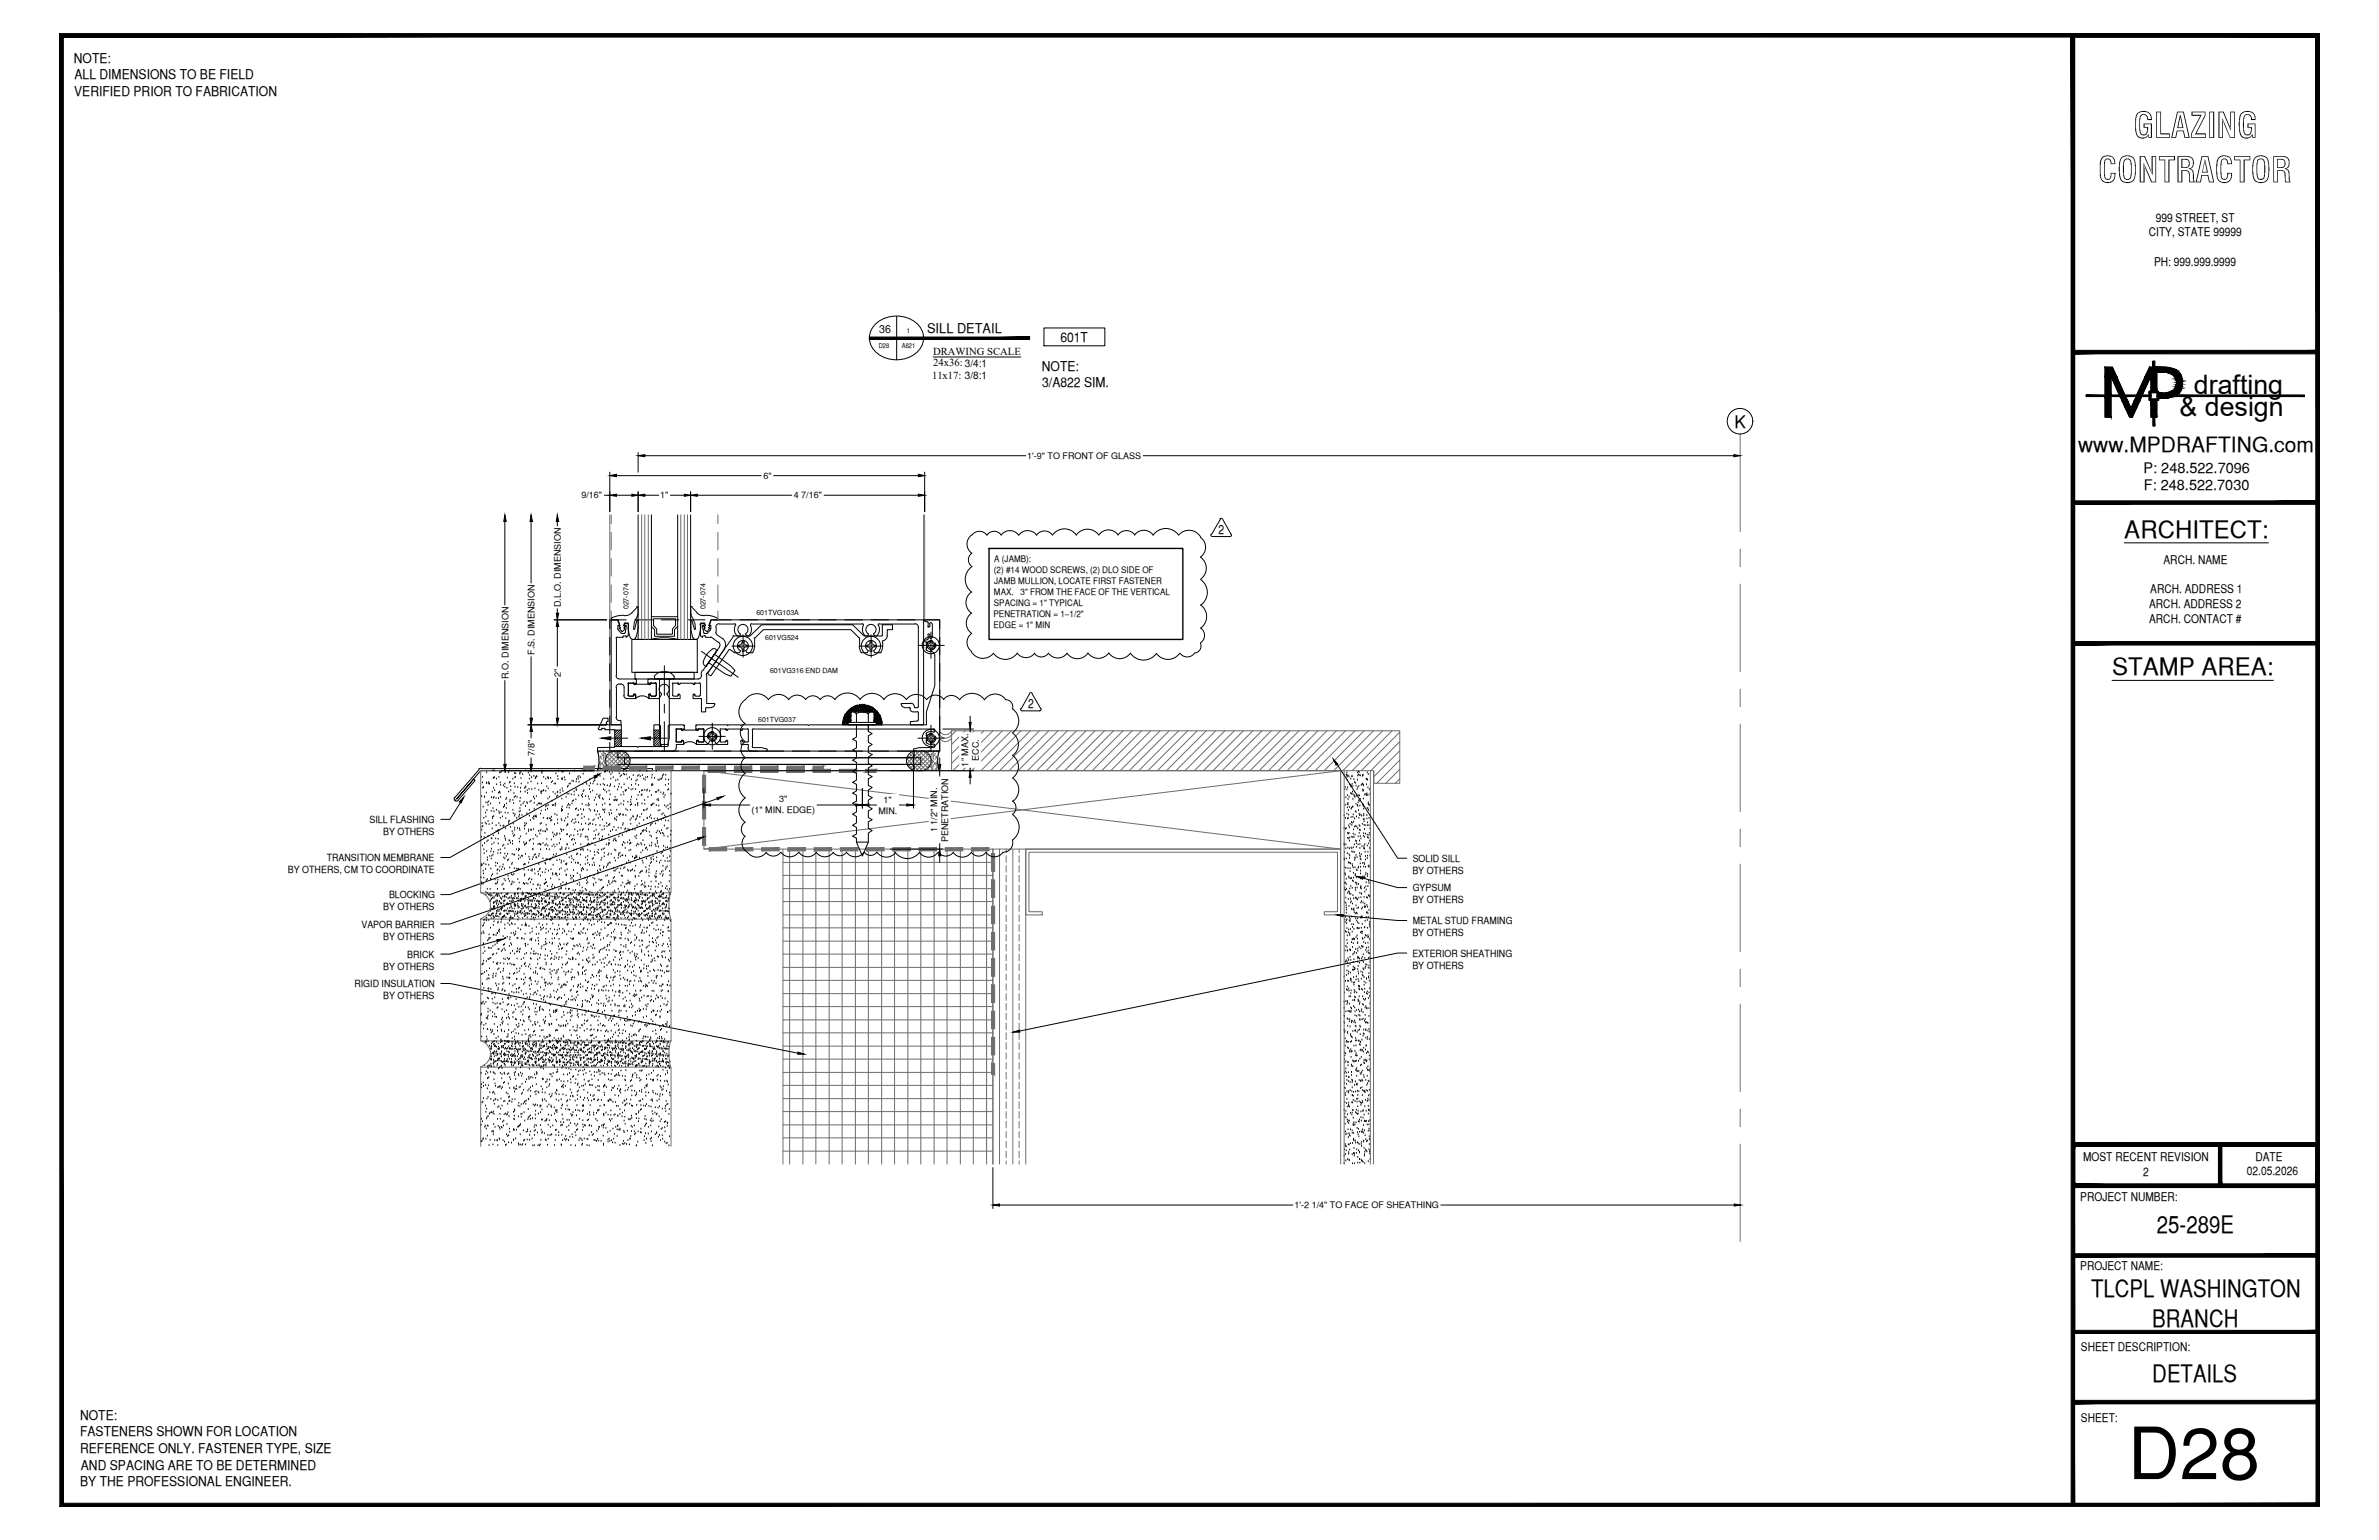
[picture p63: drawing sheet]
<svg xmlns="http://www.w3.org/2000/svg" width="432mm" height="279mm" viewBox="0 0 432 279" stroke-linecap="round" stroke-linejoin="round" font-family="sans-serif">
<defs><g id="words">
<text font-size="13.1" x="386.2" y="268.4">D28</text>
<g font-size="6.3">
<text x="387.2" y="25">GLAZING</text>
<text x="380.8" y="33.1">CONTRACTOR</text>
</g>
<g font-size="4.9">
<text x="398.2" y="71.5">drafting</text>
<text x="395.6" y="75.5">&amp; design</text>
</g>
<g font-size="4.4">
<text x="385.6" y="97.5">ARCHITECT:</text>
<text x="383.3" y="122.5">STAMP AREA:</text>
<text x="391.5" y="223.7">25-289E</text>
<text x="379.5" y="235.4">TLCPL WASHINGTON</text>
<text x="390.7" y="240.7">BRANCH</text>
<text x="390.7" y="250.7">DETAILS</text>
</g>
<text font-size="3.8" x="377.2" y="82">www.MPDRAFTING.com</text>
<text font-size="3.1" x="314.8" y="77.6">K</text>
<g font-size="2.6">
<text x="389.1" y="85.8">P: 248.522.7096</text>
<text x="389.1" y="89">F: 248.522.7030</text>
</g>
<g font-size="2.4">
<text x="13.4" y="11.4">NOTE:</text>
<text x="13.5" y="17.4">VERIFIED PRIOR TO FABRICATION</text>
<text x="13.5" y="14.4">ALL DIMENSIONS TO BE FIELD</text>
<text x="168.3" y="60.3">SILL DETAIL</text>
<text x="192.5" y="62">601T</text>
<text x="189.1" y="67.3">NOTE:</text>
<text x="189.2" y="70.3">3/A822 SIM.</text>
<text x="14.5" y="257.6">NOTE:</text>
<text x="14.5" y="260.6">FASTENERS SHOWN FOR LOCATION</text>
<text x="14.5" y="263.7">REFERENCE ONLY. FASTENER TYPE, SIZE</text>
<text x="14.5" y="269.6">BY THE PROFESSIONAL ENGINEER.</text>
<text x="14.7" y="266.6">AND SPACING ARE TO BE DETERMINED</text>
</g>
<g font-size="2.3">
<text x="221.2" y="96.8">2</text>
<text x="186.6" y="128.5">2</text>
</g>
<g font-size="2.2">
<text x="391.3" y="40.2">999 STREET, ST</text>
<text x="390" y="42.9">CITY, STATE 99999</text>
<text x="391" y="48.2">PH: 999.999.9999</text>
<text x="390.3" y="107.6">ARCH. ADDRESS 1</text>
<text x="392.7" y="102.3">ARCH. NAME</text>
<text x="390.1" y="110.3">ARCH. ADDRESS 2</text>
<text x="390.1" y="113">ARCH. CONTACT #</text>
<text x="378.1" y="210.6">MOST RECENT REVISION</text>
<text x="389" y="213.3">2</text>
<text x="407.8" y="213.2">02.05.2026</text>
<text x="409.4" y="210.6">DATE</text>
<text x="377.6" y="217.8">PROJECT NUMBER:</text>
<text x="377.6" y="230.4">PROJECT NAME:</text>
<text x="377.7" y="245.2">SHEET DESCRIPTION:</text>
<text x="377.7" y="257.9">SHEET:</text>
</g>
<text font-size="2" x="159.6" y="60.5">36</text>
<g font-size="1.9">
<text x="169.4" y="64.3">DRAWING SCALE</text>
<text x="169.2" y="68.7">11x17: 3/8:1</text>
<text x="169.4" y="66.5">24x36: 3/4:1</text>
</g>
<g font-size="1.8">
<text x="67.1" y="149.4">SILL FLASHING</text>
<text x="69.5" y="151.5">BY OTHERS</text>
<text x="52.3" y="158.4">BY OTHERS, CM TO COORDINATE</text>
<text x="59.3" y="156.1">TRANSITION MEMBRANE</text>
<text x="256.3" y="158.6">BY OTHERS</text>
<text x="256.4" y="161.7">GYPSUM</text>
<text x="256.4" y="156.3">SOLID SILL</text>
<text x="69.5" y="165.2">BY OTHERS</text>
<text x="70.6" y="162.9">BLOCKING</text>
<text x="256.3" y="163.9">BY OTHERS</text>
<text x="256.4" y="167.6">METAL STUD FRAMING</text>
<text x="65.6" y="168.3">VAPOR BARRIER</text>
<text x="69.5" y="170.5">BY OTHERS</text>
<text x="73.9" y="173.7">BRICK</text>
<text x="256.3" y="169.9">BY OTHERS</text>
<text x="256.3" y="173.6">EXTERIOR SHEATHING</text>
<text x="64.3" y="179.1">RIGID INSULATION</text>
<text x="69.5" y="176">BY OTHERS</text>
<text x="256.3" y="175.8">BY OTHERS</text>
<text x="69.5" y="181.3">BY OTHERS</text>
</g>
<g font-size="1.6">
<text x="186.4" y="83.2">1'-9&quot; TO FRONT OF GLASS</text>
<text x="138.6" y="86.9">6&quot;</text>
<text x="105.5" y="90.4">9/16&quot;</text>
<text x="119.8" y="90.4">1&quot;</text>
<text x="144.1" y="90.4">4 7/16&quot;</text>
<text x="180.5" y="102">A (JAMB):</text>
<text x="180.4" y="103.9">(2) #14 WOOD SCREWS, (2) DLO SIDE OF</text>
<text x="180.4" y="107.9">MAX.</text>
<text x="180.5" y="106">JAMB MULLION, LOCATE FIRST FASTENER</text>
<text x="185.2" y="107.9">3&quot; FROM THE FACE OF THE VERTICAL</text>
<text x="101.8" y="110.2" transform="rotate(-90 101.8 110.2)">D.L.O. DIMENSION</text>
<text x="180.3" y="112">PENETRATION = 1­1/2&quot;</text>
<text x="180.3" y="114">EDGE = 1&quot; MIN</text>
<text x="180.4" y="110">SPACING = 1&quot; TYPICAL</text>
<text x="97" y="118.8" transform="rotate(-90 97 118.8)">F.S. DIMENSION</text>
<text x="92.3" y="123.2" transform="rotate(-90 92.3 123.2)">R.O. DIMENSION</text>
<text x="101.8" y="122.7" transform="rotate(-90 101.8 122.7)">2&quot;</text>
<text x="97" y="137.1" transform="rotate(-90 97 137.1)">7/8&quot;</text>
<text x="177.7" y="138" transform="rotate(-90 177.7 138)">ECC.</text>
<text x="175.7" y="139.1" transform="rotate(-90 175.7 139.1)">1&quot; MAX.</text>
<text x="136.4" y="147.4">(1&quot; MIN. EDGE)</text>
<text x="141.4" y="145.5">3&quot;</text>
<text x="159.4" y="147.6">MIN.</text>
<text x="160.3" y="145.7">1&quot;</text>
<text x="170.1" y="151" transform="rotate(-90 170.1 151)">1 1/2&quot; MIN.</text>
<text x="172.1" y="152.8" transform="rotate(-90 172.1 152.8)">PENETRATION</text>
<text x="234.9" y="219.2">1'-2 1/4&quot; TO FACE OF SHEATHING</text>
</g>
<g font-size="1.3">
<text x="114" y="110.6" transform="rotate(-90 114 110.6)">027-074</text>
<text x="128.1" y="110.6" transform="rotate(-90 128.1 110.6)">027-074</text>
<text x="137.3" y="111.6">601TVG103A</text>
<text x="138.9" y="116.1">601VG524</text>
<text x="139.8" y="122.1">601VG316 END DAM</text>
<text x="137.6" y="131.1">601TVG037</text>
</g>
<g font-size="1.2">
<text x="159.5" y="63.1">D28</text>
<text x="163.7" y="63.1">A821</text>
<text x="164.6" y="60.5">1</text>
</g>
</g></defs>
<!-- layer: SURROUNDING CONDITIONS -->
<g fill="none" stroke="#6c6c6c" stroke-width=".18">
<path d="M87.2 139.8h34.6v22.2h-34.6zM106 139v.6M109.9 138.4l2.2-2.1 2.2 2.2-1.3 1.3M109.9 137.8l2.1 2M110 138.6l1.2 1.2M110.1 137.2l2.6 2.6M110.4 136.8l2.9 2.9M110.9 136.5l2.9 2.9M111.3 136.3l-1.4 1.4M111.4 136.3l2.7 2.7M113.4 136.5l-2.9 2.9M113.8 136.8l-2.9 2.9"/>
<path d="M114.1 137.2l-2.6 2.6M114.4 137.8l-1.6-1.5-2.6 2.7M114.4 137.7l-2.2 2.1M127.8 139.8h115.5v14.3h-115.5zM127.8 139.8l115.5 14.3M164.6 137.8l1.5-1.5 2.7 2.7M164.7 137.7l2.1 2.1M164.8 137.2l2.6 2.6M165.2 136.8l2.8 2.9M165.5 136.5l3 2.9M167.6 136.3l-2.8 2.7M167.6 136.3l1.4 1.4"/>
<path d="M168.1 136.5l-2.9 2.9M168.5 136.8l-2.8 2.9M168.8 137.2l-2.6 2.6M169 138.6l-1.2 1.2M169 138.4l-2.1-2.1-2.2 2.2 1.2 1.3M169 137.8l-2.1 2M170.5 132.6a1.24 1.24 0 0 0 1.1 .7 1.24 1.24 0 0 0 1.1-.7M170.5 133.2a1.24 1.24 0 0 0 1.1 .7 1.24 1.24 0 0 0 1.1-.7M170.5 133.9a1.24 1.24 0 0 0 1.1 .7 1.24 1.24 0 0 0 1.1-.7M172.7 132.6h81.4v9.5h-4.7v-2.3h-76.7zM173.5 132.6l-.8 .8M175.2 132.6l-2.5 2.5"/>
<path d="M176.8 132.6l-4.1 4.2M178.6 132.6l-5.9 5.9M180.2 132.6l-7.2 7.2M181.9 132.6l-7.2 7.2M183.6 132.6l-7.3 7.2M185.3 132.6l-7.2 7.2M187 132.6l-7.2 7.2M188.7 132.6l-7.3 7.2M190.4 132.6l-7.3 7.2M192 132.6l-7.2 7.2M193.7 132.6l-7.2 7.2M195.4 132.6l-7.2 7.2"/>
<path d="M197.1 132.6l-7.2 7.2M198.8 132.6l-7.3 7.2M200.5 132.6l-7.3 7.2M202.1 132.6l-7.2 7.2M203.8 132.6l-7.2 7.2M205.5 132.6l-7.3 7.2M207.2 132.6l-7.2 7.2M208.9 132.6l-7.3 7.2M210.6 132.6l-7.3 7.2M212.2 132.6l-7.2 7.2M213.9 132.6l-7.2 7.2M215.6 132.6l-7.3 7.2"/>
<path d="M217.3 132.6l-7.2 7.2M218.9 132.6l-7.2 7.2M220.7 132.6l-7.3 7.2M222.3 132.6l-7.2 7.2M224 132.6l-7.2 7.2M225.7 132.6l-7.3 7.2M227.4 132.6l-7.2 7.2M229 132.6l-7.2 7.2M230.8 132.6l-7.3 7.2M232.4 132.6l-7.2 7.2M234.1 132.6l-7.2 7.2M235.8 132.6l-7.3 7.2"/>
<path d="M237.5 132.6l-7.2 7.2M239.2 132.6l-7.2 7.2M240.9 132.6l-7.3 7.2M242.6 132.6l-7.3 7.2M243.3 139.8v71.4M243.3 139.8l-115.5 14.3M244 139.8v71.4M244.2 132.6l-7.2 7.2M245.9 132.6l-7.2 7.2M247.6 132.6l-7.3 7.2M248.7 139.8v71.4M249.3 139.8v71.4"/>
<path d="M249.3 132.6l-7.2 7.2M251 132.6l-7.3 7.2M252.7 132.6l-7.3 7.2M254.1 132.8l-7 7M254.1 134.6l-5.3 5.2M254.1 136.2l-4.7 4.7M254.1 137.9l-4.2 4.2M254.1 139.6l-2.6 2.5M142.1 156.5h38.1M142.1 158.8h38.1M142.1 154.1v57.1M143.3 154.1v57.1"/>
<path d="M145.7 154.1v57.1M148.1 154.1v57.1M150.5 154.1v57.1M152.8 154.1v57.1M155.3 154.1v57.1M157.6 154.1v57.1M160 154.1v57.1M162.4 154.1v57.1M164.8 154.1v57.1M167.1 154.1v57.1M169.5 154.1v57.1M171.9 154.1v57.1"/>
<path d="M174.3 154.1v57.1M176.7 154.1v57.1M179.1 154.1v57.1M180.2 154.1v57.1M181.4 154.1v57.1M182.6 154.1v.6M182.6 155.3v1.2M182.6 157v1.2M182.6 158.8v1.2M183.8 154.1v57.1M185 154.1v.6M185 155.3v1.2"/>
<path d="M185 157v1.2M185 158.8v1.2M186.2 154.1h57.1v11.9h-3v-.6h2.5v-10.8h-56v10.8h2.4v.6h-3zM186.2 154.1v57.1M254.1 141.3l-.9 .8M87.2 161.9a2.44 2.44 0 0 1 1.8 2.4 2.44 2.44 0 0 1-1.8 2.4M87.2 166.8h34.6v22h-34.6zM121.7 161.9l-.3 2.1 .1 1.3 .2 1.4M142.1 161.2h38.1M142.1 163.6h38.1M142.1 166h38.1M142.1 168.3h38.1"/>
<path d="M142.1 170.8h38.1M142.1 173.1h38.1M142.1 175.5h38.1M142.1 177.9h38.1M182.6 160.6v1.2M182.6 162.4v1.2M182.6 164.2v1.2M182.6 166v1.2M182.6 167.8v1.2M182.6 169.5v1.3M182.6 171.3v1.2M182.6 173.1v1.2"/>
<path d="M182.6 174.9v1.2M182.6 176.7v1.2M182.6 178.5v1.1M185 160.6v1.2M185 162.4v1.2M185 164.2v1.2M185 166v1.2M185 167.8v1.2M185 169.5v1.3M185 171.3v1.2M185 173.1v1.2M185 174.9v1.2"/>
<path d="M185 176.7v1.2M185 178.5v1.1M87.2 188.8a2.44 2.44 0 0 1 1.8 2.4 2.44 2.44 0 0 1-1.8 2.3M121.7 188.8l-.3 2 .1 1.4 .2 1.4M142.1 180.3h38.1M142.1 182.6h38.1M142.1 185h38.1M142.1 187.4h38.1M142.1 189.8h38.1M142.1 192.2h38.1M142.1 194.6h38.1M142.1 196.9h38.1"/>
<path d="M142.1 199.3h38.1M180 194.9h.5M182.6 180.3v1.2M182.6 182.1v1.2M182.6 183.8v1.2M182.6 185.6v1.2M182.6 187.4v1.2M182.6 189.2v1.2M182.6 191v1.2M182.6 192.8v1.1M182.6 194.6v1.2M182.6 196.3v1.2"/>
<path d="M182.6 198.1v1.2M182.6 199.9v1.2M185 180.3v1.2M185 182.1v1.2M185 183.8v1.2M185 185.6v1.2M185 187.4v1.2M185 189.2v1.2M185 191v1.2M185 192.8v1.1M185 194.6v1.2M185 196.3v1.2"/>
<path d="M185 198.1v1.2M185 199.9v1.2M87.2 208v-14.4h34.6v14.4M142.1 201.7h38.1M142.1 204.1h38.1M142.1 206.4h38.1M142.1 208.9h38.1M182.6 201.7v1.2M182.6 203.5v1.2M182.6 205.3v1.1M182.6 207.1v1.1M182.6 208.9v1.2"/>
<path d="M182.6 210.6v.6M185 201.7v1.2M185 203.5v1.2M185 205.3v1.1M185 207.1v1.1M185 208.9v1.2M185 210.6v.6"/>
</g>
<g fill="none" stroke="#000" stroke-width=".18">
<path d="M89.5 139.8h.1M89.7 139.9h.1M92.5 139.9h.1M95.4 139.9h.1M98.4 139.9h.1M101.3 139.9h.1M104.3 139.9h.1M106 140h.1M107.3 139.9h.1M108.5 139.9h.1M109.9 139.9h.1M110.2 139.9h.1"/>
<path d="M113.2 139.9h.1M113.7 139.9h.1M116.1 139.9h.1M117.4 140h.1M119.1 139.9h.1M153 131.4h.1M153 131.1h.1M153.1 130.8h.1M153.1 131.3h.1M153.1 130.4h.1M153.2 130.5h.1M153.2 130.7h.1"/>
<path d="M153.2 130.8h.1M153.2 131.4h.1M153.2 130.9h.1M153.2 130.4h.1M153.2 130.2h.1M153.2 130.6h.1M153.2 131h.1M153.2 131.2h.1M153.2 131.3h.1M153.2 130.3h.1M153.3 131.4h.1M153.4 131.1h.1"/>
<path d="M153.4 130.5h.1M153.4 129.8h.1M153.4 129.9h.1M153.4 130h.1M153.4 130.4h.1M153.4 130.8h.1M153.4 131.2h.1M153.4 131.4h.1M153.4 131h.1M153.5 129.7h.1M153.5 129.8h.1M153.5 129.9h.1"/>
<path d="M153.5 130.9h.1M153.5 130.4h.1M153.5 130.2h.1M153.5 130.6h.1M153.5 131h.1M153.5 130.3h.1M153.6 131.4h.1M153.6 130.7h.1M153.6 130.8h.1M153.6 131h.1M153.6 131.2h.1M153.6 131.3h.1"/>
<path d="M153.6 130.2h.1M153.6 129.7h.1M153.7 131.1h.1M153.7 131.3h.1M153.7 131.4h.1M153.7 130.8h.1M153.7 130.2h.1M153.7 129.5h.1M153.7 129.9h.1M153.7 130.4h.1M153.7 131.2h.1M153.8 129.2h.1"/>
<path d="M153.8 129.3h.1M153.8 131.3h.1M153.8 130.6h.1M153.8 130h.1M153.9 129.3h.1M153.9 129.7h.1M153.9 130.2h.1M153.9 130.6h.1M153.9 131h.1M153.9 131.4h.1M153.9 129.6h.1M153.9 129.8h.1"/>
<path d="M153.9 131.3h.1M153.9 130.9h.1M153.9 130.4h.1M153.9 129.9h.1M153.9 130h.1M153.9 130.1h.1M153.9 131.1h.1M153.9 130.5h.1M154 129.1h.1M154 129.5h.1M154 129.9h.1M154 130.4h.1"/>
<path d="M154 130.6h.1M154 130.7h.1M154 131.1h.1M154 130.1h.1M154 129.6h.1M154 129.8h.1M154 129.2h.1M154.1 130.8h.1M154.1 131.2h.1M154.1 130.9h.1M154.1 131.1h.1M154.1 131h.1"/>
<path d="M154.1 130.6h.1M154.1 130h.1M154.1 129.5h.1M154.1 129h.1M154.1 130.3h.1M154.1 129.7h.1M154.2 128.9h.1M154.2 129.3h.1M154.2 129.7h.1M154.2 130.2h.1M154.2 130.6h.1M154.2 131h.1"/>
<path d="M154.2 129h.1M154.2 129.1h.1M154.2 129.2h.1M154.2 129.4h.1M154.2 129.5h.1M154.2 130.7h.1M154.2 130.8h.1M154.2 130.1h.1M154.2 128.8h.1M154.3 129.1h.1M154.3 129.5h.1M154.3 129.9h.1"/>
<path d="M154.3 130.4h.1M154.3 129.7h.1M154.3 130h.1M154.3 128.8h.1M154.4 130.7h.1M154.4 130.3h.1M154.4 130.4h.1M154.4 130.5h.1M154.4 131h.1M154.4 130h.1M154.4 129.5h.1M154.4 129h.1"/>
<path d="M154.4 130.6h.1M154.4 129.3h.1M154.4 130.8h.1M154.4 130.9h.1M154.4 129.9h.1M154.4 129.4h.1M154.4 128.9h.1M154.4 128.7h.1M154.5 128.8h.1M154.5 129.3h.1M154.5 129.7h.1M154.5 130.1h.1"/>
<path d="M154.6 128.7h.1M154.6 128.8h.1M154.6 129.2h.1M154.6 128.5h.1M154.6 129.1h.1M154.6 129h.1M154.6 128.6h.1M154.7 129h.1M154.7 128.5h.1M154.7 128.8h.1M154.8 128.8h.1M154.9 128.8h.1"/>
<path d="M154.9 128.7h.1M154.9 129h.1M154.9 128.3h.1M154.9 128.5h.1M155 128.7h.1M155 128.8h.1M155 128.9h.1M155.1 128.4h.1M155.1 128.8h.1M155.1 129.2h.1M155.1 129h.1M155.1 128.5h.1"/>
<path d="M155.2 129.2h.1M155.2 128.7h.1M155.2 128.2h.1M155.2 128.5h.1M155.3 128.2h.1M155.3 128.7h.1M155.3 129h.1M155.3 129.2h.1M155.3 128.3h.1M155.4 128.4h.1M155.4 128.8h.1M155.4 128.6h.1"/>
<path d="M155.4 128.7h.1M155.4 129h.1M155.4 129.1h.1M155.4 129.2h.1M155.4 128.3h.1M155.4 128.1h.1M155.5 128.2h.1M155.5 129h.1M155.6 128.7h.1M155.6 129.1h.1M155.6 128.6h.1M155.6 128.1h.1"/>
<path d="M155.6 129h.1M155.6 128.5h.1M155.7 128.4h.1M155.7 128.8h.1M155.7 128.1h.1M155.8 128.2h.1M155.8 128.4h.1M155.8 128.5h.1M155.8 129.2h.1M155.8 128.6h.1M155.8 129h.1M155.8 128.7h.1"/>
<path d="M155.8 128.8h.1M155.8 128.9h.1M155.9 129h.1M155.9 128.3h.1M156 128h.1M156 128.4h.1M156 128.8h.1M156 128.9h.1M156 129h.1M156 128.5h.1M156 128.2h.1M156.1 128.8h.1"/>
<path d="M156.1 128.1h.1M156.1 128.2h.1M156.1 128.6h.1M156.1 129h.1M156.1 128h.1M156.1 128.3h.1M156.2 128.3h.1M156.2 128.5h.1M156.2 128.7h.1M156.2 128.8h.1M156.2 128.1h.1M156.2 128h.1"/>
<path d="M156.3 128.4h.1M156.3 128.9h.1M156.3 129.1h.1M156.3 129.2h.1M156.3 128.6h.1M156.3 128h.1M156.3 128.8h.1M156.3 128.5h.1M156.4 128.8h.1M156.4 128.3h.1M156.5 128.2h.1M156.5 128.6h.1"/>
<path d="M156.5 129h.1M156.5 128.8h.1M156.5 128.3h.1M156.6 128h.1M156.6 128.4h.1M156.6 128.1h.1M156.6 128.2h.1M156.6 128.3h.1M156.6 128.5h.1M156.7 128.8h.1M156.7 129.2h.1M156.7 128.7h.1"/>
<path d="M156.7 129h.1M156.7 128.5h.1M156.7 128h.1M156.7 128.1h.1M156.8 128.1h.1M156.8 128.6h.1M156.8 129h.1M156.8 129.2h.1M156.8 128.7h.1M156.8 128.2h.1M156.8 128h.1M156.8 129.1h.1"/>
<path d="M156.9 128.3h.1M156.9 128.8h.1M156.9 128.5h.1M157 129.2h.1M157 128h.1M157 128.1h.1M157 128.2h.1M157 129.1h.1M157 128.5h.1M157 128.4h.1M157 128.6h.1M157 128.8h.1"/>
<path d="M157 128.3h.1M157.1 128.1h.1M157.1 128.6h.1M157.1 129h.1M157.1 128.8h.1M157.1 128.9h.1M157.1 128.3h.1M157.2 128.3h.1M157.2 128.8h.1M157.2 129.2h.1M157.2 129h.1M157.2 129.1h.1"/>
<path d="M157.2 128.5h.1M157.2 128.6h.1M157.2 128.1h.1M157.4 128.7h.1M157.4 128.1h.1M157.4 128.6h.1M157.4 129h.1M157.4 128.3h.1M157.4 128.5h.1M157.4 128.2h.1M157.5 128.7h.1M157.5 128.8h.1"/>
<path d="M157.5 128.9h.1M157.5 129.2h.1M157.5 128.3h.1M157.5 129.1h.1M157.5 128.5h.1M157.6 128.9h.1M157.6 128.5h.1M157.7 128.1h.1M157.7 128.8h.1M157.7 128.4h.1M157.7 129h.1M157.7 128.3h.1"/>
<path d="M157.7 128.5h.1M157.8 128.2h.1M157.8 128.8h.1M157.9 128.3h.1M157.9 128.8h.1M157.9 129.2h.1M157.9 128.5h.1M157.9 128.6h.1M157.9 129h.1M158 128.5h.1M158 129h.1M158 128.8h.1"/>
<path d="M158 128.3h.1M158 128.6h.1M158.1 128.7h.1M158.1 129.1h.1M158.1 128.5h.1M158.2 128.8h.1M158.2 129.2h.1M158.2 128.4h.1M158.2 128.5h.1M158.2 128.9h.1M158.2 129h.1M158.3 128.5h.1"/>
<path d="M158.3 129h.1M158.3 128.6h.1M158.3 128.8h.1M158.3 128.9h.1M158.4 129h.1M158.4 129.1h.1M158.4 129.2h.1M158.4 128.6h.1M158.4 128.7h.1M158.4 128.8h.1M158.5 128.7h.1M158.5 129.2h.1"/>
<path d="M158.6 130.7h.1M158.6 129.2h.1M158.6 128.6h.1M158.6 128.7h.1M158.6 128.9h.1M158.6 129.3h.1M158.6 129.8h.1M158.6 130.2h.1M158.6 131h.1M158.6 128.8h.1M158.7 130.6h.1M158.7 131.1h.1"/>
<path d="M158.7 130.8h.1M158.7 130.3h.1M158.7 129.8h.1M158.7 131h.1M158.7 130.4h.1M158.7 129.7h.1M158.7 129.1h.1M158.7 128.8h.1M158.7 128.9h.1M158.7 129.2h.1M158.8 129.2h.1M158.8 129.5h.1"/>
<path d="M158.8 130h.1M158.8 130.4h.1M158.8 130.8h.1M158.8 129.3h.1M158.8 129.6h.1M158.8 131.1h.1M158.8 130.6h.1M158.8 129h.1M158.8 130.9h.1M158.9 129.7h.1M158.9 130h.1M158.9 131h.1"/>
<path d="M158.9 130.5h.1M158.9 129.5h.1M158.9 129h.1M158.9 130.2h.1M158.9 128.9h.1M158.9 129.3h.1M158.9 129.8h.1M158.9 130.4h.1M158.9 130.6h.1M159 130.6h.1M159 131.1h.1M159 130.8h.1"/>
<path d="M159 130.9h.1M159 130.7h.1M159 130h.1M159 129.4h.1M159.1 131.3h.1M159.1 131.4h.1M159.1 131.1h.1M159.1 130.7h.1M159.1 130.2h.1M159.1 129.7h.1M159.1 129.2h.1M159.1 129.5h.1"/>
<path d="M159.1 130h.1M159.1 130.4h.1M159.1 130.8h.1M159.1 131.2h.1M159.1 130.6h.1M159.1 129.9h.1M159.1 129.3h.1M159.2 129.2h.1M159.2 129.4h.1M159.2 131.4h.1M159.2 130.9h.1M159.2 130.4h.1"/>
<path d="M159.2 129.9h.1M159.3 129.3h.1M159.3 129.8h.1M159.3 130.2h.1M159.3 130.6h.1M159.3 131h.1M159.3 131.4h.1M159.3 129.5h.1M159.3 129.6h.1M159.3 131.3h.1M159.3 130.9h.1M159.3 130.4h.1"/>
<path d="M159.3 129.9h.1M159.3 131.1h.1M159.3 129.7h.1M159.3 130h.1M159.3 130.3h.1M159.4 129.5h.1M159.4 130.5h.1M159.4 130.7h.1M159.4 130h.1M159.4 130.4h.1M159.4 130.8h.1M159.4 131.3h.1"/>
<path d="M159.4 130.9h.1M159.4 131.1h.1M159.4 131.2h.1M159.4 131h.1M159.4 130.6h.1M159.4 131.5h.1M159.4 130.2h.1M159.6 129.7h.1M159.6 130.2h.1M159.6 130.6h.1M159.6 131h.1M159.6 131.4h.1"/>
<path d="M159.6 131.3h.1M159.6 130.7h.1M159.6 130h.1M159.6 131.2h.1M159.6 130.8h.1M159.6 130.3h.1M159.6 129.8h.1M159.7 129.9h.1M159.7 130.1h.1M159.7 131.2h.1M159.7 130.5h.1M159.8 130h.1"/>
<path d="M159.8 130.4h.1M159.8 130.8h.1M159.8 131.3h.1M159.8 130.2h.1M159.8 130.3h.1M159.8 130.6h.1M159.8 130.7h.1M159.8 130.9h.1M159.8 131.1h.1M159.9 130.6h.1M159.9 131h.1M159.9 131.4h.1"/>
<path d="M159.9 131.2h.1M159.9 131.5h.1M159.9 130.9h.1M159.9 130.4h.1M160 131.1h.1M160 131.5h.1M160 130.8h.1M160 130.9h.1M160.1 131.2h.1M160.1 131.1h.1M87.3 159.3h.1M87.4 151.9h.1"/>
<path d="M87.4 157.1h.1M87.4 156.8h.1M87.4 144.5h.1M87.4 150.6h.1M87.5 149.4h.1M87.5 157h.1M87.5 150.1h.1M87.6 142h.1M87.6 141h.1M87.6 153.5h.1M87.6 149.9h.1M87.6 143h.1"/>
<path d="M87.7 158.1h.1M87.7 146.4h.1M87.8 158.6h.1M87.8 142.9h.1M87.8 156.7h.1M87.8 159.3h.1M87.8 154.2h.1M87.8 148.5h.1M87.9 154.9h.1M87.9 152h.1M87.9 153h.1M87.9 144.6h.1"/>
<path d="M87.9 144.7h.1M88 151.2h.1M88.1 149.4h.1M88.1 147.5h.1M88.1 157.7h.1M88.2 145.7h.1M88.2 156.9h.1M88.2 148.2h.1M88.3 143.9h.1M88.3 149.5h.1M88.3 159.8h.1M88.3 142h.1"/>
<path d="M88.3 140.2h.1M88.3 154.5h.1M88.3 142.2h.1M88.4 147.1h.1M88.4 152.7h.1M88.5 155.6h.1M88.5 159.6h.1M88.5 156.1h.1M88.5 145.7h.1M88.6 151.8h.1M88.6 146.1h.1M88.6 152.5h.1"/>
<path d="M88.6 149h.1M88.7 157h.1M88.7 142.2h.1M88.7 145.5h.1M88.7 142h.1M88.8 149.6h.1M88.8 142.2h.1M88.9 155.4h.1M89 159.5h.1M89 145.9h.1M89.1 157.7h.1M89.1 159.5h.1"/>
<path d="M89.1 154.6h.1M89.2 155.8h.1M89.2 152.1h.1M89.2 147.2h.1M89.2 154.1h.1M89.2 144.7h.1M89.2 158.9h.1M89.3 152.2h.1M89.3 153.2h.1M89.3 155.3h.1M89.3 150.4h.1M89.3 149.4h.1"/>
<path d="M89.3 143.7h.1M89.4 148.5h.1M89.4 158.7h.1M89.4 148.3h.1M89.5 146.7h.1M89.5 155.1h.1M89.5 144.8h.1M89.5 151.6h.1M89.5 141.2h.1M89.6 143h.1M89.6 154.6h.1M89.6 148.1h.1"/>
<path d="M89.7 141.2h.1M89.7 147.3h.1M89.7 153h.1M89.7 144.7h.1M89.7 141.1h.1M89.8 143.4h.1M89.9 159.6h.1M90 157.2h.1M90 152.2h.1M90 156.6h.1M90 149.8h.1M90 144.8h.1"/>
<path d="M90 150.9h.1M90.1 142.4h.1M90.1 147h.1M90.1 141.4h.1M90.2 158.6h.1M90.2 157.9h.1M90.3 156.7h.1M90.4 154.9h.1M90.4 159.7h.1M90.4 157.8h.1M90.4 150.9h.1M90.4 153.1h.1"/>
<path d="M90.4 152.3h.1M90.4 150.6h.1M90.4 154.3h.1M90.5 151.3h.1M90.5 144.9h.1M90.5 143.9h.1M90.6 149.4h.1M90.6 141h.1M90.6 150.7h.1M90.6 147.3h.1M90.6 147.6h.1M90.7 145.7h.1"/>
<path d="M90.7 158.1h.1M90.7 143.7h.1M90.7 140.2h.1M90.7 143.9h.1M90.7 157.3h.1M90.8 142h.1M90.8 149.9h.1M90.8 154.2h.1M90.8 148.5h.1M90.9 140.2h.1M90.9 154.8h.1M90.9 142.5h.1"/>
<path d="M90.9 144.7h.1M90.9 147.4h.1M91 140h.1M91.1 157.8h.1M91.2 148.2h.1M91.2 157.4h.1M91.2 153.5h.1M91.3 149.9h.1M91.3 156.9h.1M91.4 142.6h.1M91.4 146.5h.1M91.4 155.6h.1"/>
<path d="M91.4 153.4h.1M91.4 149.9h.1M91.5 159.5h.1M91.6 157.7h.1M91.6 151.8h.1M91.6 146.1h.1M91.6 146.3h.1M91.6 155.8h.1M91.6 154h.1M91.6 154.9h.1M91.6 142.2h.1M91.6 142.8h.1"/>
<path d="M91.7 152.1h.1M91.7 159.8h.1M91.7 147.5h.1M91.8 150.4h.1M91.8 152.5h.1M91.8 140.1h.1M91.8 148.5h.1M91.8 145.1h.1M91.9 146.7h.1M91.9 155.4h.1M91.9 144.8h.1M91.9 145.9h.1"/>
<path d="M92 143h.1M92.1 141.2h.1M92.1 155h.1M92.1 156.1h.1M92.2 147.6h.1M92.2 158.9h.1M92.2 153.2h.1M92.3 140.2h.1M92.3 159.5h.1M92.3 149.4h.1M92.3 143.7h.1M92.3 156h.1"/>
<path d="M92.3 149.1h.1M92.4 152.5h.1M92.5 160h.1M92.5 149h.1M92.5 142h.1M92.5 157.5h.1M92.5 152.6h.1M92.5 145.5h.1M92.6 145.2h.1M92.6 141.9h.1M92.6 150.1h.1M92.6 153h.1"/>
<path d="M92.7 142.7h.1M92.7 143.4h.1M92.8 158.7h.1M92.9 156.8h.1M93 155h.1M93 156.6h.1M93 150.9h.1M93 153.2h.1M93 152.7h.1M93.1 151.3h.1M93.1 145.2h.1M93.1 147h.1"/>
<path d="M93.1 141.4h.1M93.1 158.8h.1M93.2 149.5h.1M93.2 147.6h.1M93.2 145.8h.1M93.2 151.8h.1M93.3 144h.1M93.3 158.6h.1M93.3 155.1h.1M93.3 142.2h.1M93.3 157.6h.1M93.3 144.7h.1"/>
<path d="M93.4 140.3h.1M93.4 155.1h.1M93.4 150.2h.1M93.4 150.6h.1M93.4 151.6h.1M93.4 148.1h.1M93.5 147.8h.1M93.5 142.8h.1M93.5 141.1h.1M93.5 144.5h.1M93.5 141h.1M93.6 140.4h.1"/>
<path d="M93.7 158.1h.1M93.7 154.2h.1M93.8 157.7h.1M93.8 148.5h.1M93.9 144.7h.1M93.9 150.3h.1M94 159.6h.1M94 142.9h.1M94 157.7h.1M94 157.8h.1M94.1 155.9h.1M94.1 154.4h.1"/>
<path d="M94.2 154.1h.1M94.2 155.3h.1M94.2 148.2h.1M94.2 157.7h.1M94.2 152.2h.1M94.2 147.3h.1M94.3 150.4h.1M94.3 152.8h.1M94.3 147.9h.1M94.3 154.2h.1M94.4 148.5h.1M94.4 146.7h.1"/>
<path d="M94.4 145.4h.1M94.4 140.5h.1M94.4 150.7h.1M94.4 140.3h.1M94.4 144.8h.1M94.4 155.6h.1M94.4 147.2h.1M94.5 143h.1M94.5 151.8h.1M94.5 143.7h.1M94.6 141.2h.1M94.6 146.1h.1"/>
<path d="M94.6 140.1h.1M94.6 142.2h.1M94.7 155.3h.1M94.7 148h.1M94.8 155.4h.1M94.9 140.5h.1M94.9 145.9h.1M95.1 152.9h.1M95.1 157h.1M95.1 157.9h.1M95.1 145.5h.1M95.2 150.4h.1"/>
<path d="M95.2 158.9h.1M95.2 153.3h.1M95.2 156.8h.1M95.2 149.9h.1M95.2 158.7h.1M95.2 143.1h.1M95.2 149.4h.1M95.2 153.4h.1M95.3 156.8h.1M95.3 143.7h.1M95.3 149.8h.1M95.3 142.9h.1"/>
<path d="M95.4 155h.1M95.4 146.3h.1M95.4 153.2h.1M95.4 142.7h.1M95.5 151.3h.1M95.6 149.5h.1M95.6 153h.1M95.6 147.6h.1M95.6 145.6h.1M95.7 145.8h.1M95.7 143.4h.1M95.8 144h.1"/>
<path d="M95.8 142.1h.1M95.9 140.3h.1M95.9 157.9h.1M95.9 150.6h.1M95.9 156.6h.1M95.9 150.9h.1M95.9 159.6h.1M96 155.5h.1M96 143.2h.1M96.1 148.1h.1M96.1 147h.1M96.1 141.4h.1"/>
<path d="M96.1 152.6h.1M96.1 140.7h.1M96.1 159.4h.1M96.1 156h.1M96.2 145.5h.1M96.3 152.4h.1M96.3 148.9h.1M96.3 150.6h.1M96.4 158h.1M96.4 145.4h.1M96.4 141.9h.1M96.5 150.6h.1"/>
<path d="M96.5 141.1h.1M96.5 159.6h.1M96.5 143.3h.1M96.6 157.8h.1M96.6 158.1h.1M96.6 156h.1M96.7 154.1h.1M96.7 154.2h.1M96.7 148.5h.1M96.8 152.3h.1M96.8 155.6h.1M96.8 150.5h.1"/>
<path d="M96.8 153.2h.1M96.8 148.2h.1M96.8 144.7h.1M96.9 148.7h.1M96.9 140.8h.1M97 146.8h.1M97 145.7h.1M97 155.2h.1M97 145h.1M97 157.8h.1M97.1 143.1h.1M97.1 158.6h.1"/>
<path d="M97.1 148.1h.1M97.2 141.3h.1M97.2 148.2h.1M97.2 155.1h.1M97.2 151.6h.1M97.2 141.1h.1M97.3 155.6h.1M97.3 148h.1M97.3 148.3h.1M97.3 144.5h.1M97.4 140.9h.1M97.4 155.6h.1"/>
<path d="M97.4 141h.1M97.5 151.8h.1M97.5 146.1h.1M97.6 142.2h.1M97.7 158.2h.1M97.7 153.2h.1M97.7 158.7h.1M97.7 150.8h.1M97.7 145.9h.1M97.8 156.8h.1M97.8 143.4h.1M97.8 155.4h.1"/>
<path d="M97.9 155h.1M97.9 153.2h.1M97.9 145.9h.1M97.9 157.8h.1M98 151.3h.1M98 149.5h.1M98 157.7h.1M98 150.8h.1M98.1 147.7h.1M98.1 153.3h.1M98.1 158.9h.1M98.1 154.2h.1"/>
<path d="M98.2 145.9h.1M98.2 153.3h.1M98.2 150.6h.1M98.2 143.8h.1M98.2 144h.1M98.2 149.4h.1M98.2 143.7h.1M98.2 147.1h.1M98.3 142.2h.1M98.4 140.3h.1M98.4 143.6h.1M98.4 140.1h.1"/>
<path d="M98.4 158.3h.1M98.6 155.8h.1M98.6 150.9h.1M98.6 153h.1M98.6 148.5h.1M98.6 143.5h.1M98.7 141h.1M98.7 143.4h.1M98.9 158.4h.1M98.9 156.6h.1M98.9 150.9h.1M98.9 153.4h.1"/>
<path d="M99 159.6h.1M99 150.9h.1M99 147h.1M99 156.8h.1M99.1 157.8h.1M99.1 143.6h.1M99.1 141.4h.1M99.1 146.4h.1M99.1 156h.1M99.1 153.2h.1M99.1 149.7h.1M99.2 154.1h.1"/>
<path d="M99.3 152.3h.1M99.3 150.4h.1M99.3 146.2h.1M99.3 142.7h.1M99.3 148.6h.1M99.3 156h.1M99.3 150.6h.1M99.4 146.8h.1M99.4 148.5h.1M99.4 145h.1M99.4 153.5h.1M99.4 141.2h.1"/>
<path d="M99.4 141.1h.1M99.5 143.1h.1M99.5 146.1h.1M99.6 141.3h.1M99.6 158.1h.1M99.7 154.2h.1M99.7 148.5h.1M99.8 144.7h.1M99.8 156h.1M99.9 148.6h.1M99.9 141.2h.1M99.9 159.4h.1"/>
<path d="M99.9 149h.1M100 157.8h.1M100 155.9h.1M100.1 148.3h.1M100.1 152.4h.1M100.1 142h.1M100.1 148.8h.1M100.2 153.6h.1M100.2 145.4h.1M100.3 158.5h.1M100.3 146.2h.1M100.3 141.8h.1"/>
<path d="M100.3 158.7h.1M100.3 151.1h.1M100.3 155.6h.1M100.4 157h.1M100.4 143.8h.1M100.5 155.1h.1M100.5 151.8h.1M100.5 146.1h.1M100.5 153.3h.1M100.6 151.4h.1M100.6 142.2h.1M100.6 149.6h.1"/>
<path d="M100.7 147.8h.1M100.7 153.7h.1M100.8 145.9h.1M100.8 144.1h.1M100.8 146.2h.1M100.8 155.4h.1M100.8 158.7h.1M100.8 142.2h.1M100.9 140.4h.1M100.9 158.5h.1M100.9 151.6h.1M101 155h.1"/>
<path d="M101 158.6h.1M101 144.6h.1M101.1 156.1h.1M101.1 151.3h.1M101.1 158.9h.1M101.1 153.3h.1M101.1 151.4h.1M101.1 148h.1M101.2 143.8h.1M101.2 148.8h.1M101.2 149.4h.1M101.2 143.7h.1"/>
<path d="M101.2 144.4h.1M101.2 140.9h.1M101.3 141.4h.1M101.5 159.6h.1M101.5 157.8h.1M101.5 158.7h.1M101.5 153h.1M101.6 156h.1M101.6 151.3h.1M101.7 154.2h.1M101.7 143.9h.1M101.7 143.4h.1"/>
<path d="M101.7 152.3h.1M101.8 150.5h.1M101.8 154.2h.1M101.9 148.7h.1M101.9 156.6h.1M101.9 157.6h.1M101.9 146.8h.1M101.9 156.3h.1M101.9 150.9h.1M101.9 147.2h.1M102 145h.1M102 153.8h.1"/>
<path d="M102 148.9h.1M102 147.1h.1M102 141.4h.1M102 154.1h.1M102 150.6h.1M102 143.1h.1M102 141.3h.1M102 146.4h.1M102 141.5h.1M102 140.1h.1M102.1 147.1h.1M102.2 143.6h.1"/>
<path d="M102.2 140h.1M102.3 150.6h.1M102.4 156.3h.1M102.4 141.1h.1M102.5 149h.1M102.6 141.5h.1M102.6 158.1h.1M102.6 154.2h.1M102.7 148.5h.1M102.7 156.8h.1M102.7 158.7h.1M102.7 153.9h.1"/>
<path d="M102.7 144.7h.1M102.8 156.9h.1M102.8 158.9h.1M102.9 155.1h.1M102.9 151.4h.1M102.9 146.6h.1M102.9 156.7h.1M102.9 149.9h.1M102.9 153.3h.1M102.9 144.1h.1M102.9 157.8h.1M102.9 153.2h.1"/>
<path d="M103 151.4h.1M103 149.7h.1M103 142.8h.1M103.1 149.6h.1M103.1 148.3h.1M103.1 146.2h.1M103.1 147.8h.1M103.1 142.6h.1M103.2 145.9h.1M103.3 144.1h.1M103.3 154h.1M103.3 142.2h.1"/>
<path d="M103.3 146.6h.1M103.3 155.6h.1M103.4 140.4h.1M103.4 151.8h.1M103.4 146.1h.1M103.5 142.2h.1M103.6 158.9h.1M103.6 151.6h.1M103.6 159.5h.1M103.7 156.5h.1M103.7 144.2h.1M103.7 155.4h.1"/>
<path d="M103.8 149.1h.1M103.8 152.5h.1M103.8 141.7h.1M103.8 145.9h.1M103.8 159.3h.1M103.8 155.8h.1M103.9 145.4h.1M103.9 152.3h.1M103.9 148.8h.1M104.1 159.8h.1M104.1 157.9h.1M104.1 159h.1"/>
<path d="M104.1 153.3h.1M104.1 145.3h.1M104.1 141.8h.1M104.1 156.1h.1M104.1 151.6h.1M104.2 154.2h.1M104.2 144.3h.1M104.2 149.4h.1M104.2 143.7h.1M104.3 152.4h.1M104.3 150.6h.1M104.4 148.7h.1"/>
<path d="M104.5 146.9h.1M104.5 156.6h.1M104.5 153h.1M104.5 145.1h.1M104.5 149.2h.1M104.6 143.3h.1M104.6 154.2h.1M104.6 141.9h.1M104.6 143.4h.1M104.6 141.4h.1M104.6 146.7h.1M104.6 155.1h.1"/>
<path d="M104.8 158.5h.1M104.8 148h.1M104.8 156.6h.1M104.8 150.9h.1M104.8 154.9h.1M104.9 151.4h.1M104.9 141h.1M105 156.7h.1M105 147.1h.1M105 141.4h.1M105 147.9h.1M105 149.3h.1"/>
<path d="M105 144.4h.1M105.1 141.9h.1M105.1 140.8h.1M105.3 158.8h.1M105.3 150.6h.1M105.3 157h.1M105.3 155.1h.1M105.3 159.2h.1M105.3 154.2h.1M105.3 141.1h.1M105.4 153.3h.1M105.4 151.8h.1"/>
<path d="M105.4 146.9h.1M105.5 151.4h.1M105.5 149.6h.1M105.5 144.4h.1M105.5 158.1h.1M105.6 147.8h.1M105.6 154.2h.1M105.6 148.5h.1M105.6 157.7h.1M105.7 145.9h.1M105.7 144.1h.1M105.7 144.7h.1"/>
<path d="M105.7 157.5h.1M105.7 150.7h.1M105.8 142.3h.1M105.8 154.1h.1M105.9 140.5h.1M105.9 154.3h.1M105.9 150.5h.1M105.9 143.6h.1M105.9 146.9h.1M105.9 157.8h.1M105.9 147h.1M106 143.4h.1"/>
<path d="M106 148.3h.1M106.2 159.3h.1M106.2 156.8h.1M106.2 151.9h.1M106.3 149.5h.1M106.3 144.5h.1M106.3 155.6h.1M106.4 142h.1M106.4 151.8h.1M106.4 146.1h.1M106.5 159.8h.1M106.5 142.3h.1"/>
<path d="M106.6 157.9h.1M106.6 156.1h.1M106.6 159.4h.1M106.6 153.3h.1M106.7 154.2h.1M106.7 152h.1M106.7 155.4h.1M106.7 156.7h.1M106.7 152.4h.1M106.7 146.2h.1M106.8 150.6h.1M106.8 144.6h.1"/>
<path d="M106.8 145.9h.1M106.8 153.2h.1M106.8 149.7h.1M106.9 148.7h.1M106.9 146.9h.1M106.9 145h.1M106.9 146.1h.1M106.9 142.6h.1M107 143.3h.1M107 157h.1M107.1 141.4h.1M107.1 149.5h.1"/>
<path d="M107.1 159h.1M107.1 153.3h.1M107.1 154.5h.1M107.1 149.4h.1M107.2 147.1h.1M107.2 142.2h.1M107.2 143.8h.1M107.4 153h.1M107.5 157h.1M107.5 155.9h.1M107.6 149.6h.1M107.6 143.5h.1"/>
<path d="M107.6 142.2h.1M107.6 159.3h.1M107.6 148.9h.1M107.7 155.8h.1M107.8 152.3h.1M107.8 141.9h.1M107.8 158.9h.1M107.8 156.6h.1M107.8 150.9h.1M107.8 148.7h.1M107.9 157h.1M107.9 154.6h.1"/>
<path d="M107.9 147.1h.1M107.9 145.2h.1M107.9 155.2h.1M107.9 159.5h.1M107.9 147.2h.1M107.9 141.4h.1M107.9 141.7h.1M108 153.4h.1M108 152.1h.1M108.1 151.6h.1M108.1 144.8h.1M108.1 149.7h.1"/>
<path d="M108.2 147.9h.1M108.2 150.6h.1M108.3 146h.1M108.3 144.2h.1M108.3 141.1h.1M108.4 142.4h.1M108.4 154.7h.1M108.5 140.5h.1M108.5 147.3h.1M108.5 158.1h.1M108.5 158.6h.1M108.6 154.2h.1"/>
<path d="M108.6 148.5h.1M108.6 158.4h.1M108.6 151.5h.1M108.6 154.9h.1M108.7 159.6h.1M108.7 144.7h.1M108.7 151.3h.1M108.7 144.5h.1M108.8 152.3h.1M108.8 147.8h.1M108.8 157.2h.1M108.8 144.8h.1"/>
<path d="M108.9 149.8h.1M108.9 157.8h.1M108.9 144.3h.1M108.9 140.8h.1M109 159.8h.1M109 142.4h.1M109 148.3h.1M109 157.9h.1M109.1 156.1h.1M109.2 154.2h.1M109.2 152.5h.1M109.2 159.7h.1"/>
<path d="M109.2 155.7h.1M109.3 150.6h.1M109.3 152.3h.1M109.3 148.8h.1M109.3 144.9h.1M109.3 151.8h.1M109.3 146.1h.1M109.4 146.9h.1M109.5 145.1h.1M109.5 142.3h.1M109.5 154.1h.1M109.5 143.3h.1"/>
<path d="M109.5 157.5h.1M109.6 141.4h.1M109.6 157.3h.1M109.6 147.1h.1M109.7 154.8h.1M109.7 149.9h.1M109.7 155.4h.1M109.7 154h.1M109.7 150.5h.1M109.7 147.4h.1M109.7 142.5h.1M109.7 140.1h.1"/>
<path d="M109.8 145.9h.1M109.8 146.9h.1M109.8 143.4h.1M109.9 140.1h.1M110 159h.1M110 153.3h.1M110.1 157.4h.1M110.1 149.4h.1M110.1 143.8h.1M110.2 150h.1M110.2 158.9h.1M110.2 142.6h.1"/>
<path d="M110.3 157h.1M110.4 155.2h.1M110.4 156.8h.1M110.4 153.4h.1M110.4 153h.1M110.5 151.5h.1M110.5 159.9h.1M110.5 154.9h.1M110.5 149.7h.1M110.6 149.7h.1M110.6 152.5h.1M110.6 147.6h.1"/>
<path d="M110.6 143.5h.1M110.6 156.6h.1M110.6 147.9h.1M110.6 145.1h.1M110.6 140.1h.1M110.6 153.1h.1M110.7 146h.1M110.7 149.5h.1M110.7 142.7h.1M110.7 144.2h.1M110.7 156.6h.1M110.8 142.4h.1"/>
<path d="M110.8 150.9h.1M110.8 142.5h.1M110.9 140.5h.1M110.9 147.1h.1M110.9 141.4h.1M110.9 155h.1M111 147.6h.1M111.1 140.2h.1M111.2 150.6h.1M111.3 160h.1M111.3 152.6h.1M111.3 141.1h.1"/>
<path d="M111.3 159.4h.1M111.4 157.5h.1M111.4 150.1h.1M111.4 145.2h.1M111.4 158.1h.1M111.4 152.3h.1M111.5 142.7h.1M111.5 159.2h.1M111.5 155.7h.1M111.6 159.9h.1M111.6 154.2h.1M111.6 148.5h.1"/>
<path d="M111.6 145.3h.1M111.6 158.1h.1M111.6 144.7h.1M111.6 152.2h.1M111.6 148.7h.1M111.7 156.2h.1M111.8 154.4h.1M111.8 152.5h.1M111.8 145.2h.1M111.8 141.7h.1M111.8 150.7h.1M111.8 152.7h.1"/>
<path d="M111.8 157.8h.1M111.9 148.8h.1M111.9 145.3h.1M112 147h.1M112 148.3h.1M112 145.2h.1M112.1 143.3h.1M112.1 141.5h.1M112.1 157.6h.1M112.2 150.2h.1M112.2 155.7h.1M112.3 155.2h.1"/>
<path d="M112.3 142.8h.1M112.3 147.8h.1M112.3 151.8h.1M112.3 146.1h.1M112.3 154.9h.1M112.4 140.4h.1M112.4 142.3h.1M112.4 158.4h.1M112.5 148h.1M112.5 154.8h.1M112.5 151.3h.1M112.6 155.4h.1"/>
<path d="M112.6 140.9h.1M112.6 157.7h.1M112.6 147.8h.1M112.7 150.3h.1M112.7 145.9h.1M112.7 144.3h.1M112.8 158.9h.1M112.8 142.9h.1M112.8 140.7h.1M112.8 157.1h.1M112.9 155.3h.1M113 153.4h.1"/>
<path d="M113 151.6h.1M113 159h.1M113 153.3h.1M113 149.7h.1M113 155.3h.1M113.1 147.9h.1M113.1 149.4h.1M113.1 143.8h.1M113.2 146h.1M113.2 152.8h.1M113.2 140.5h.1M113.2 144.2h.1"/>
<path d="M113.2 145.4h.1M113.2 157.6h.1M113.3 142.4h.1M113.3 140.6h.1M113.4 153h.1M113.4 157.4h.1M113.4 150.6h.1M113.5 143.5h.1M113.5 153.9h.1M113.5 155.3h.1M113.5 150.4h.1M113.6 148h.1"/>
<path d="M113.6 146.9h.1M113.7 140.6h.1M113.7 143.4h.1M113.7 156.6h.1M113.7 150.9h.1M113.9 147.1h.1M113.9 141.4h.1M113.9 157.9h.1M113.9 152.9h.1M114 159.8h.1M114 150.5h.1M114 145.5h.1"/>
<path d="M114 158.1h.1M114.1 156.2h.1M114.1 143.1h.1M114.2 154.4h.1M114.2 150.6h.1M114.2 152.5h.1M114.2 141.1h.1M114.3 150.7h.1M114.3 153.2h.1M114.4 148.8h.1M114.4 156.6h.1M114.4 147h.1"/>
<path d="M114.4 153h.1M114.4 158.1h.1M114.4 146.1h.1M114.5 145.2h.1M114.5 145.6h.1M114.5 154.2h.1M114.5 153h.1M114.5 149.5h.1M114.6 143.3h.1M114.6 148.5h.1M114.6 141.5h.1M114.6 144.7h.1"/>
<path d="M114.6 146h.1M114.6 142.5h.1M114.7 158h.1M114.8 155.5h.1M114.8 150.6h.1M114.8 157.8h.1M114.9 148.1h.1M114.9 143.2h.1M114.9 140.7h.1M114.9 148.3h.1M115.2 158.1h.1M115.2 155.7h.1"/>
<path d="M115.2 155.8h.1M115.3 150.6h.1M115.3 151.8h.1M115.3 159h.1M115.3 146.1h.1M115.3 159.2h.1M115.3 148.8h.1M115.4 157.2h.1M115.4 143.3h.1M115.4 142.3h.1M115.4 155.6h.1M115.4 155.3h.1"/>
<path d="M115.4 152.1h.1M115.4 141.7h.1M115.5 153.5h.1M115.5 148.6h.1M115.6 151.6h.1M115.6 155.6h.1M115.6 155.4h.1M115.6 145.1h.1M115.6 149.9h.1M115.6 148.2h.1M115.6 141.5h.1M115.7 148h.1"/>
<path d="M115.7 153.2h.1M115.7 145.9h.1M115.8 146.2h.1M115.8 145.8h.1M115.8 140.8h.1M115.8 144.3h.1M115.9 142.5h.1M116 140.7h.1M116 159h.1M116 153.3h.1M116 149.5h.1M116.1 155.7h.1"/>
<path d="M116.1 143.8h.1M116.1 148.3h.1M116.1 158.4h.1M116.2 140.9h.1M116.3 158.2h.1M116.3 151.4h.1M116.3 153h.1M116.3 154.7h.1M116.4 151.3h.1M116.4 144.3h.1M116.5 159.9h.1M116.5 153.3h.1"/>
<path d="M116.5 143.5h.1M116.5 147.8h.1M116.5 158.1h.1M116.5 158.2h.1M116.5 145.9h.1M116.5 144.2h.1M116.6 156.2h.1M116.6 150.8h.1M116.6 140.7h.1M116.6 154.4h.1M116.6 143.4h.1M116.7 152.5h.1"/>
<path d="M116.7 156.6h.1M116.7 150.9h.1M116.8 150.7h.1M116.8 148.8h.1M116.8 147.1h.1M116.8 141.4h.1M116.9 147.1h.1M117 145.2h.1M117 153.4h.1M117 143.4h.1M117 145.9h.1M117.1 141.5h.1"/>
<path d="M117.1 150.7h.1M117.2 154h.1M117.2 141.1h.1M117.2 157.4h.1M117.3 158.3h.1M117.3 147h.1M117.3 155.8h.1M117.3 150.9h.1M117.3 158.1h.1M117.3 153.9h.1M117.3 150.4h.1M117.4 143.5h.1"/>
<path d="M117.5 148.5h.1M117.5 154.2h.1M117.5 146.8h.1M117.5 143.3h.1M117.5 141h.1M117.6 144.7h.1M117.8 159h.1M117.8 158.4h.1M117.8 157.8h.1M117.9 157.2h.1M117.9 155.3h.1M117.9 151h.1"/>
<path d="M117.9 153.5h.1M117.9 143.6h.1M117.9 148.3h.1M118 151.6h.1M118 149.8h.1M118 156.7h.1M118.1 148h.1M118.2 146.2h.1M118.2 156h.1M118.2 155.7h.1M118.2 149.6h.1M118.2 144.3h.1"/>
<path d="M118.2 153.5h.1M118.2 148.5h.1M118.2 151.8h.1M118.2 146.1h.1M118.2 156.5h.1M118.3 142.5h.1M118.3 146.1h.1M118.3 141.2h.1M118.3 153h.1M118.3 142.6h.1M118.4 140.7h.1M118.4 142.3h.1"/>
<path d="M118.4 149.4h.1M118.4 145.9h.1M118.5 142.4h.1M118.6 155.4h.1M118.6 156h.1M118.7 145.9h.1M118.7 148.6h.1M118.8 141.2h.1M118.9 159h.1M118.9 153.3h.1M119 149.5h.1M119 143.8h.1"/>
<path d="M119 159.3h.1M119.1 160h.1M119.1 158.6h.1M119.1 153.6h.1M119.1 158.1h.1M119.1 151.1h.1M119.1 146.2h.1M119.1 159.1h.1M119.1 152.2h.1M119.2 156.3h.1M119.2 143.8h.1M119.2 155.6h.1"/>
<path d="M119.3 154.5h.1M119.3 152.1h.1M119.3 145.2h.1M119.3 152.7h.1M119.3 153h.1M119.3 148.6h.1M119.4 150.8h.1M119.4 149h.1M119.4 147.1h.1M119.4 143.5h.1M119.4 145h.1M119.4 141.5h.1"/>
<path d="M119.5 145.3h.1M119.5 153.7h.1M119.6 143.4h.1M119.6 146.2h.1M119.6 141.6h.1M119.7 156.6h.1M119.7 150.9h.1M119.8 147.1h.1M119.8 158.6h.1M119.8 141.4h.1M119.9 151.3h.1M120 156.2h.1"/>
<path d="M120 143.8h.1M120 148.8h.1M120 154.9h.1M120.1 141.4h.1M120.1 150.7h.1M120.1 158.2h.1M120.1 147.8h.1M120.2 141.1h.1M120.2 154.7h.1M120.2 151.2h.1M120.3 159h.1M120.3 140.8h.1"/>
<path d="M120.3 157.2h.1M120.3 158.7h.1M120.3 158.1h.1M120.3 147.6h.1M120.3 144.1h.1M120.4 155.4h.1M120.4 151.3h.1M120.5 153.5h.1M120.5 143.9h.1M120.5 154.2h.1M120.5 148.5h.1M120.5 140.6h.1"/>
<path d="M120.5 151.7h.1M120.5 144.7h.1M120.6 149.9h.1M120.6 148h.1M120.6 146.2h.1M120.7 144.3h.1M120.7 156.3h.1M120.8 142.5h.1M120.8 148.9h.1M120.8 157.8h.1M120.8 140.7h.1M120.8 153.9h.1"/>
<path d="M120.8 141.5h.1M120.8 148.3h.1M120.9 146.4h.1M120.9 157.5h.1M121 150.4h.1M121.1 155.7h.1M121.1 157.3h.1M121.2 153.8h.1M121.2 156.3h.1M121.2 151.8h.1M121.2 146.2h.1M121.2 150.3h.1"/>
<path d="M121.2 143.4h.1M121.3 149h.1M121.3 146.8h.1M121.3 141.5h.1M121.3 142.3h.1M121.3 143.3h.1M121.5 160h.1M121.5 158.1h.1M121.5 155.4h.1M121.6 156.3h.1M121.6 158.9h.1M121.6 153.9h.1"/>
<path d="M121.6 145.9h.1M121.7 154.4h.1M121.7 146.6h.1M121.7 152.7h.1M121.7 151.5h.1M121.8 150.8h.1M121.8 144.1h.1M244 153.3h.1M244 150.3h.1M244 155.9h.1M244 153.1h.1M244 148h.1"/>
<path d="M244 154.7h.1M244 156.1h.1M244 155.8h.1M244 158.5h.1M244.1 157.4h.1M244.1 143.3h.1M244.2 158.8h.1M244.2 142.9h.1M244.2 146.1h.1M244.2 158.6h.1M244.2 148.5h.1M244.2 150.4h.1"/>
<path d="M244.3 144.7h.1M244.3 154h.1M244.3 153.3h.1M244.3 157.5h.1M244.3 150.3h.1M244.3 155.8h.1M244.3 159.5h.1M244.3 140.6h.1M244.4 140.7h.1M244.5 140.2h.1M244.5 141h.1M244.5 147.7h.1"/>
<path d="M244.5 143.3h.1M244.5 141.6h.1M244.5 146.6h.1M244.5 154.9h.1M244.5 140.8h.1M244.5 145.9h.1M244.6 142.9h.1M244.6 144.3h.1M244.6 152.1h.1M244.6 148.6h.1M244.6 151.2h.1M244.7 145.7h.1"/>
<path d="M244.7 157.6h.1M244.7 140.8h.1M244.7 145h.1M244.7 146h.1M244.7 153.9h.1M244.7 147.1h.1M244.7 148.5h.1M244.7 151.3h.1M244.7 156.5h.1M244.8 149.9h.1M244.8 147.9h.1M244.8 152.2h.1"/>
<path d="M244.8 159.1h.1M244.9 151.2h.1M244.9 141h.1M244.9 144.7h.1M244.9 155.1h.1M244.9 159.3h.1M244.9 156.6h.1M244.9 152.6h.1M244.9 154h.1M244.9 146.5h.1M244.9 150.2h.1M244.9 155.8h.1"/>
<path d="M245 155.3h.1M245 152h.1M245 142.4h.1M245 156.7h.1M245 158.1h.1M245 157.6h.1M245 149.5h.1M245.1 159.4h.1M245.1 156.7h.1M245.2 142.7h.1M245.2 141.4h.1M245.2 144h.1"/>
<path d="M245.2 148.3h.1M245.2 153.9h.1M245.2 142.6h.1M245.2 146.8h.1M245.3 159.4h.1M245.3 144.1h.1M245.3 146.6h.1M245.3 149.2h.1M245.4 140.9h.1M245.4 149.7h.1M245.4 154h.1M245.4 151.9h.1"/>
<path d="M245.4 154.6h.1M245.4 142.3h.1M245.4 156.8h.1M245.4 149.4h.1M245.5 143.7h.1M245.5 146.4h.1M245.5 157.2h.1M245.5 159.8h.1M245.6 145h.1M245.6 146.4h.1M245.6 142.7h.1M245.6 148.3h.1"/>
<path d="M245.6 152h.1M245.6 144.1h.1M245.6 154.6h.1M245.6 147.8h.1M245.6 153.8h.1M245.6 157.5h.1M245.6 151.3h.1M245.6 160h.1M245.7 149.2h.1M245.7 150.6h.1M245.7 159.3h.1M245.7 158.4h.1"/>
<path d="M245.7 152h.1M245.7 141.5h.1M245.8 153.3h.1M245.8 154.7h.1M245.8 144.5h.1M245.8 144.3h.1M245.9 156.1h.1M245.9 150.1h.1M245.9 148.6h.1M245.9 142h.1M245.9 157.4h.1M245.9 155.6h.1"/>
<path d="M245.9 151.5h.1M245.9 155.8h.1M245.9 144.7h.1M246 158.8h.1M246 158.7h.1M246 142.1h.1M246 147.3h.1M246.1 149.9h.1M246.1 152.6h.1M246.1 142.6h.1M246.1 145.9h.1M246.1 147.4h.1"/>
<path d="M246.1 155.2h.1M246.2 144.5h.1M246.2 148.2h.1M246.2 153.7h.1M246.2 153.1h.1M246.2 152.7h.1M246.2 157.9h.1M246.3 150.1h.1M246.3 159.3h.1M246.3 155.6h.1M246.3 143.3h.1M246.3 158h.1"/>
<path d="M246.4 140.2h.1M246.4 141.5h.1M246.4 146.1h.1M246.4 142.9h.1M246.4 140.8h.1M246.4 146.3h.1M246.4 150.4h.1M246.5 144.3h.1M246.5 145.7h.1M246.5 151.8h.1M246.5 153.3h.1M246.5 157.5h.1"/>
<path d="M246.6 147.1h.1M246.6 157.4h.1M246.6 140.6h.1M246.6 140h.1M246.6 148.5h.1M246.6 142.7h.1M246.6 145.3h.1M246.7 149.8h.1M246.7 151.2h.1M246.7 147.7h.1M246.7 140.1h.1M246.8 152.6h.1"/>
<path d="M246.8 144.4h.1M246.8 154.9h.1M246.8 148h.1M246.8 150.6h.1M246.8 153.9h.1M246.8 155.3h.1M246.8 140.7h.1M246.8 146.2h.1M246.8 149.9h.1M246.8 145.4h.1M246.8 153.2h.1M246.9 156.7h.1"/>
<path d="M246.9 151.8h.1M246.9 155.5h.1M246.9 140.8h.1M246.9 145h.1M246.9 150.7h.1M246.9 155.9h.1M247 158.1h.1M247 159.4h.1M247 157.4h.1M247 158.6h.1M247 147.9h.1M247 152.2h.1"/>
<path d="M247 156h.1M247.1 142.5h.1M247.1 155.1h.1M247.1 159.3h.1M247.1 148.1h.1M247.2 153.6h.1M247.2 142.4h.1M247.3 159.1h.1M247.3 149.5h.1M247.3 140.8h.1M247.3 142.2h.1M247.3 156.7h.1"/>
<path d="M247.3 140.7h.1M247.3 143.3h.1M247.4 143.6h.1M247.4 140.7h.1M247.4 146.2h.1M247.4 146h.1M247.5 145h.1M247.5 142.5h.1M247.5 151.7h.1M247.5 142.6h.1M247.5 143.4h.1M247.5 148.7h.1"/>
<path d="M247.5 146.4h.1M247.5 147.8h.1M247.5 148h.1M247.5 157.3h.1M247.5 146.8h.1M247.5 151.3h.1M247.5 153.9h.1M247.6 149.1h.1M247.6 153.5h.1M247.6 159.1h.1M247.6 149.7h.1M247.6 154h.1"/>
<path d="M247.6 148.7h.1M247.6 156.6h.1M247.6 150.5h.1M247.6 151.9h.1M247.6 156.8h.1M247.6 154.1h.1M247.6 159.2h.1M247.7 153.2h.1M247.7 144.3h.1M247.8 154.6h.1M247.8 149.8h.1M247.8 144.1h.1"/>
<path d="M247.8 159.3h.1M247.8 156h.1M247.8 157.4h.1M247.8 155.4h.1M247.8 151.3h.1M247.9 158.7h.1M247.9 158.4h.1M248 141.4h.1M248 142.4h.1M248 144.3h.1M248.1 144.2h.1M248.1 148h.1"/>
<path d="M248.1 148.6h.1M248.1 144h.1M248.2 140.2h.1M248.2 149.8h.1M248.2 153.5h.1M248.2 151.5h.1M248.2 155.8h.1M248.2 141.5h.1M248.2 146.7h.1M248.2 155.3h.1M248.2 159h.1M248.2 158.6h.1"/>
<path d="M248.2 149.3h.1M248.2 152h.1M248.3 142.9h.1M248.3 144.3h.1M248.3 146.7h.1M248.3 154.6h.1M248.3 145.7h.1M248.3 140.5h.1M248.3 145.9h.1M248.3 152.1h.1M248.3 157.2h.1M248.4 147.1h.1"/>
<path d="M248.4 146h.1M248.4 153.1h.1M248.4 159.9h.1M248.5 148.5h.1M248.5 149.8h.1M248.5 151.6h.1M248.5 157.1h.1M248.5 157.4h.1M248.5 151.2h.1M248.5 143.3h.1M248.6 152.6h.1M248.6 153.9h.1"/>
<path d="M248.6 146.1h.1M248.7 155.3h.1M248.7 144.1h.1M248.7 150.4h.1M87.4 160.1h.1M87.4 176.8h.1M87.4 160.5h.1M87.4 169.4h.1M87.5 175.1h.1M87.6 178.6h.1M87.6 178.5h.1M87.6 176.7h.1"/>
<path d="M87.6 174.9h.1M87.6 168.1h.1M87.7 160.4h.1M87.7 174.9h.1M87.7 173h.1M87.7 169.1h.1M87.7 171.4h.1M87.8 171.2h.1M87.8 174.4h.1M87.8 167.9h.1M87.8 169.4h.1M87.8 179.3h.1"/>
<path d="M87.8 167h.1M87.9 167.5h.1M87.9 172h.1M87.9 176.5h.1M88 172.7h.1M88 166.9h.1M88.2 161.9h.1M88.2 162.4h.1M88.3 166.6h.1M88.3 174.4h.1M88.3 166.7h.1M88.3 167.1h.1"/>
<path d="M88.3 176.2h.1M88.4 177.7h.1M88.5 161.4h.1M88.5 162.1h.1M88.5 170.7h.1M88.6 179.5h.1M88.6 177.5h.1M88.6 174.1h.1M88.6 162.4h.1M88.6 166.1h.1M88.6 172h.1M88.7 179.4h.1"/>
<path d="M88.7 177h.1M88.7 179.8h.1M88.7 174.1h.1M88.7 170.5h.1M88.7 167h.1M88.8 177.6h.1M88.8 169.6h.1M88.8 170.2h.1M88.8 162.4h.1M88.8 175.8h.1M88.9 162.4h.1M88.9 166.1h.1"/>
<path d="M88.9 173.9h.1M88.9 172.1h.1M89 161.4h.1M89 165.4h.1M89 166.2h.1M89 170.2h.1M89 163.5h.1M89 168.4h.1M89.1 162.6h.1M89.1 164.9h.1M89.1 162.2h.1M89.1 179.5h.1"/>
<path d="M89.1 173.9h.1M89.2 163.2h.1M89.2 165h.1M89.2 166.7h.1M89.2 172.1h.1M89.2 165.9h.1M89.2 163.1h.1M89.3 162.5h.1M89.3 166.2h.1M89.3 165h.1M89.4 162.9h.1M89.4 165.8h.1"/>
<path d="M89.4 173.3h.1M89.5 177.1h.1M89.5 177.4h.1M89.5 171.7h.1M89.5 165.8h.1M89.5 166.7h.1M89.5 163.8h.1M89.5 174.6h.1M89.5 169.7h.1M89.5 167.9h.1M89.5 176.7h.1M89.6 164h.1"/>
<path d="M89.6 164.8h.1M89.6 164.5h.1M89.6 166.3h.1M89.6 173.2h.1M89.7 162.1h.1M89.7 163h.1M89.7 162.8h.1M89.7 167.3h.1M89.7 169.7h.1M89.7 165h.1M89.7 166.6h.1M89.7 164.5h.1"/>
<path d="M89.8 163.8h.1M89.8 164.7h.1M89.9 171.4h.1M89.9 160.4h.1M89.9 166.2h.1M90 162.6h.1M90 163.6h.1M90 178.5h.1M90 177.2h.1M90 165.9h.1M90 176.7h.1M90 169.7h.1"/>
<path d="M90.1 165.4h.1M90.1 162.3h.1M90.1 164.1h.1M90.1 174.9h.1M90.1 178.9h.1M90.2 160.4h.1M90.2 163.8h.1M90.2 166.3h.1M90.2 163.4h.1M90.2 165.7h.1M90.2 173h.1M90.2 165.4h.1"/>
<path d="M90.2 162.6h.1M90.2 162.2h.1M90.2 171.2h.1M90.2 175h.1M90.2 169.4h.1M90.3 160.1h.1M90.3 161.4h.1M90.3 162.6h.1M90.3 163.5h.1M90.3 164.5h.1M90.3 169.4h.1M90.4 165.1h.1"/>
<path d="M90.4 162.4h.1M90.4 167.5h.1M90.4 179.6h.1M90.4 174.8h.1M90.4 176h.1M90.4 172.3h.1M90.4 167.3h.1M90.4 179.3h.1M90.5 164.1h.1M90.5 168.9h.1M90.6 166.4h.1M90.6 162.2h.1"/>
<path d="M90.6 165.4h.1M90.6 178.6h.1M90.6 175.8h.1M90.6 172.3h.1M90.6 162.6h.1M90.6 165.1h.1M90.6 163.6h.1M90.6 169.1h.1M90.7 165.9h.1M90.7 163.6h.1M90.7 168.7h.1M90.8 163.9h.1"/>
<path d="M90.8 174.8h.1M90.9 164.9h.1M90.9 165.9h.1M90.9 162.9h.1M90.9 165.8h.1M90.9 176.5h.1M90.9 163.1h.1M90.9 164h.1M90.9 167.4h.1M91 162.2h.1M91 165.2h.1M91 166.7h.1"/>
<path d="M91 172.7h.1M91 166.9h.1M91.1 164h.1M91.1 164.8h.1M91.1 163.2h.1M91.1 165h.1M91.1 160.6h.1M91.1 179.8h.1M91.2 166.4h.1M91.2 172.4h.1M91.2 162.8h.1M91.2 164.7h.1"/>
<path d="M91.2 166.6h.1M91.2 179.5h.1M91.2 177.3h.1M91.2 178.6h.1M91.3 160.4h.1M91.3 177.7h.1M91.3 169.9h.1M91.3 176.2h.1M91.4 175.8h.1M91.4 171.5h.1M91.4 161.4h.1M91.4 165.4h.1"/>
<path d="M91.4 166.3h.1M91.4 164h.1M91.4 166.4h.1M91.4 163.6h.1M91.4 174h.1M91.4 178.4h.1M91.4 174.9h.1M91.5 163.5h.1M91.5 164.5h.1M91.5 162.8h.1M91.5 166.2h.1M91.5 172.1h.1"/>
<path d="M91.6 162.6h.1M91.6 162.8h.1M91.6 164.5h.1M91.6 166.2h.1M91.6 170.3h.1M91.6 171.4h.1M91.6 165.2h.1M91.6 163.4h.1M91.6 165.4h.1M91.6 162.7h.1M91.6 168.5h.1M91.6 179.8h.1"/>
<path d="M91.6 167.8h.1M91.7 172.5h.1M91.7 174.1h.1M91.8 170.2h.1M91.8 166.5h.1M91.8 162.4h.1M91.9 162.8h.1M91.9 165.3h.1M92 162.2h.1M92 164.1h.1M92 165.8h.1M92 177.4h.1"/>
<path d="M92.1 165.9h.1M92.1 164.1h.1M92.1 162.3h.1M92.1 164h.1M92.1 170.1h.1M92.1 173.9h.1M92.1 164.9h.1M92.1 174.9h.1M92.2 162.2h.1M92.2 163.1h.1M92.2 167.6h.1M92.3 165.4h.1"/>
<path d="M92.3 164.1h.1M92.3 174.1h.1M92.4 163h.1M92.4 165.8h.1M92.4 177.4h.1M92.4 177.5h.1M92.5 165.4h.1M92.5 178.6h.1M92.5 171.7h.1M92.5 174h.1M92.5 167.1h.1M92.5 162.9h.1"/>
<path d="M92.5 166.6h.1M92.5 164.8h.1M92.5 163.6h.1M92.5 176.7h.1M92.5 177.5h.1M92.5 167.9h.1M92.5 170.5h.1M92.6 165.3h.1M92.6 174.9h.1M92.6 170.1h.1M92.6 166.9h.1M92.6 173h.1"/>
<path d="M92.7 165.4h.1M92.7 166.3h.1M92.7 164.1h.1M92.7 166.6h.1M92.7 171.2h.1M92.8 160.5h.1M92.8 163.6h.1M92.8 164.5h.1M92.8 162.9h.1M92.8 164.7h.1M92.8 169.4h.1M92.8 162.6h.1"/>
<path d="M92.8 167.6h.1M92.8 171.4h.1M92.9 160.4h.1M92.9 165.4h.1M92.9 166.7h.1M92.9 175.1h.1M93 160h.1M93 163.6h.1M93 163.1h.1M93 164.9h.1M93 167.7h.1M93 166.6h.1"/>
<path d="M93 172.6h.1M93.1 165.4h.1M93.1 163.1h.1M93.1 178.9h.1M93.2 163h.1M93.2 165.5h.1M93.2 166.7h.1M93.2 163.4h.1M93.2 175.1h.1M93.2 169.4h.1M93.2 176.8h.1M93.3 160.1h.1"/>
<path d="M93.3 164h.1M93.3 164.9h.1M93.3 165.9h.1M93.3 164.3h.1M93.3 162.4h.1M93.3 169.7h.1M93.4 162.2h.1M93.4 163.1h.1M93.4 166.2h.1M93.4 175.1h.1M93.4 176.6h.1M93.4 173.1h.1"/>
<path d="M93.5 164.1h.1M93.5 162.7h.1M93.5 164.5h.1M93.5 167.8h.1M93.5 178.6h.1M93.5 165.5h.1M93.5 162.2h.1M93.5 164.4h.1M93.5 169.5h.1M93.6 164.3h.1M93.6 169.1h.1M93.7 165.9h.1"/>
<path d="M93.7 179.5h.1M93.8 163.1h.1M93.8 177.7h.1M93.8 175.8h.1M93.8 172.7h.1M93.9 163h.1M93.9 165.8h.1M93.9 174h.1M93.9 170.2h.1M93.9 176.5h.1M93.9 161.4h.1M93.9 172.1h.1"/>
<path d="M94 161.4h.1M94 165.4h.1M94 166.3h.1M94 164.3h.1M94 162.2h.1M94 164h.1M94 165.7h.1M94 170.3h.1M94 172.7h.1M94 166.9h.1M94 163.6h.1M94 164.5h.1"/>
<path d="M94 163.1h.1M94 164.8h.1M94 168.5h.1M94.1 162.7h.1M94.1 179.4h.1M94.2 161.2h.1M94.2 166.6h.1M94.2 160.2h.1M94.2 165.6h.1M94.2 164.7h.1M94.2 176.3h.1M94.2 172.3h.1"/>
<path d="M94.3 172.8h.1M94.3 179.3h.1M94.4 175.8h.1M94.4 161.4h.1M94.4 163.1h.1M94.4 163.6h.1M94.4 165.4h.1M94.4 172.2h.1M94.5 165.6h.1M94.5 163.5h.1M94.5 168.7h.1M94.6 165.4h.1"/>
<path d="M94.6 165h.1M94.6 165.9h.1M94.6 163.4h.1M94.6 177.7h.1M94.6 179.8h.1M94.6 174.1h.1M94.7 163.1h.1M94.7 164.1h.1M94.7 164.4h.1M94.7 175.3h.1M94.7 170.4h.1M94.7 162.2h.1"/>
<path d="M94.7 167.9h.1M94.7 170.2h.1M94.8 162.4h.1M94.9 162h.1M94.9 164.5h.1M94.9 165.7h.1M94.9 164.9h.1M94.9 166.6h.1M94.9 164.1h.1M94.9 163.1h.1M95 160.3h.1M95 162.2h.1"/>
<path d="M95 164.8h.1M95.1 163.3h.1M95.1 178.6h.1M95.1 177.8h.1M95.1 173.9h.1M95.1 160.4h.1M95.1 165.9h.1M95.1 176.8h.1M95.1 170.4h.1M95.2 160.5h.1M95.2 165.4h.1M95.2 166.3h.1"/>
<path d="M95.2 175h.1M95.2 163.6h.1M95.2 164.5h.1M95.2 173.2h.1M95.2 178.4h.1M95.3 162.7h.1M95.3 163.3h.1M95.3 164.5h.1M95.3 163h.1M95.3 165.8h.1M95.3 166.2h.1M95.3 171.3h.1"/>
<path d="M95.3 169.5h.1M95.3 174.8h.1M95.3 168h.1M95.4 162.7h.1M95.4 164.4h.1M95.4 167.6h.1M95.4 177.4h.1M95.4 171.7h.1M95.4 171.3h.1M95.4 166.1h.1M95.4 175.4h.1M95.4 167.8h.1"/>
<path d="M95.5 160.3h.1M95.5 162.1h.1M95.5 165.7h.1M95.5 164.8h.1M95.5 162.6h.1M95.5 168h.1M95.5 167.9h.1M95.6 173h.1M95.7 163.3h.1M95.7 164.7h.1M95.7 166.6h.1M95.8 162.1h.1"/>
<path d="M95.8 165.8h.1M95.8 160.4h.1M95.8 165.9h.1M95.8 165.7h.1M95.8 171.4h.1M95.9 164.1h.1M95.9 165h.1M95.9 163.6h.1M95.9 162.2h.1M95.9 164h.1M95.9 163.1h.1M95.9 164.6h.1"/>
<path d="M95.9 163.9h.1M95.9 175.5h.1M96 168.1h.1M96.1 163.4h.1M96.1 165.4h.1M96.1 178.9h.1M96.1 177.6h.1M96.1 162.2h.1M96.1 165.9h.1M96.1 175.1h.1M96.2 164.6h.1M96.2 179.5h.1"/>
<path d="M96.2 169.4h.1M96.2 170.6h.1M96.3 160.1h.1M96.3 162.4h.1M96.3 177.7h.1M96.3 177.4h.1M96.3 173.9h.1M96.3 163.5h.1M96.3 165.3h.1M96.3 175.8h.1M96.3 173h.1M96.4 163.4h.1"/>
<path d="M96.4 165.2h.1M96.4 174.1h.1M96.4 178h.1M96.4 170.4h.1M96.4 166.9h.1M96.5 161.5h.1M96.5 166.4h.1M96.5 162.2h.1M96.5 164.1h.1M96.5 172.2h.1M96.5 170.6h.1M96.5 178.6h.1"/>
<path d="M96.5 164.5h.1M96.5 165.5h.1M96.5 170.4h.1M96.6 162.7h.1M96.6 163.6h.1M96.6 164.7h.1M96.6 166h.1M96.6 168.5h.1M96.6 169.1h.1M96.6 163.4h.1M96.8 160.5h.1M96.8 165.9h.1"/>
<path d="M96.8 166.6h.1M96.8 162.2h.1M96.8 163h.1M96.8 163.1h.1M96.8 164.8h.1M96.8 173.1h.1M96.8 176.5h.1M96.9 163h.1M96.9 172.7h.1M97 166.9h.1M97 162.2h.1M97 163.5h.1"/>
<path d="M97 166h.1M97 164.8h.1M97.1 165h.1M97.1 165.9h.1M97.1 173.2h.1M97.2 162.2h.1M97.2 163.1h.1M97.2 164.1h.1M97.2 166.6h.1M97.2 178.1h.1M97.2 164.8h.1M97.2 164.7h.1"/>
<path d="M97.2 170.7h.1M97.2 176.3h.1M97.2 176.6h.1M97.3 164.4h.1M97.3 166.2h.1M97.3 175.6h.1M97.3 173h.1M97.3 161.4h.1M97.3 162.6h.1M97.3 164.3h.1M97.3 168.3h.1M97.3 169.5h.1"/>
<path d="M97.4 166h.1M97.4 163.6h.1M97.5 162.3h.1M97.5 164.8h.1M97.5 178.6h.1M97.5 165.4h.1M97.5 176.8h.1M97.6 160.7h.1M97.6 163.4h.1M97.6 174.9h.1M97.6 179.8h.1M97.6 174.1h.1"/>
<path d="M97.7 160.5h.1M97.7 163.6h.1M97.7 173.2h.1M97.7 178.2h.1M97.7 170.2h.1M97.7 165.5h.1M97.7 166.4h.1M97.7 165.7h.1M97.7 171.3h.1M97.7 170.8h.1M97.8 163.6h.1M97.8 164.5h.1"/>
<path d="M97.8 162.4h.1M97.8 162.2h.1M97.8 164h.1M97.8 169.5h.1M97.9 162.8h.1M97.9 164.8h.1M97.9 165.7h.1M97.9 167.6h.1M97.9 163.6h.1M97.9 164.1h.1M97.9 162.1h.1M98 161.2h.1"/>
<path d="M98 162.2h.1M98 173.9h.1M98 160.7h.1M98 166.1h.1M98 175.8h.1M98.1 162.4h.1M98.1 166h.1M98.1 173.3h.1M98.1 168.3h.1M98.1 179.2h.1M98.2 175.6h.1M98.2 168.8h.1"/>
<path d="M98.2 163.5h.1M98.2 165.3h.1M98.2 172.1h.1M98.3 163.6h.1M98.3 166.1h.1M98.3 163h.1M98.3 165.9h.1M98.4 165h.1M98.4 165.9h.1M98.4 162.4h.1M98.4 163.4h.1M98.4 177.4h.1"/>
<path d="M98.4 171.8h.1M98.4 168.6h.1M98.4 163.2h.1M98.4 164.1h.1M98.5 162.3h.1M98.5 164.9h.1M98.5 164.8h.1M98.5 167.9h.1M98.6 175.8h.1M98.6 166.6h.1M98.6 168.4h.1M98.7 166.2h.1"/>
<path d="M98.7 164.7h.1M98.7 166.6h.1M98.7 162.5h.1M98.7 165h.1M98.7 163.1h.1M98.7 164.8h.1M98.7 179.6h.1M98.7 171.5h.1M98.8 160.4h.1M98.8 160.5h.1M98.8 164.8h.1M98.8 177.8h.1"/>
<path d="M98.9 163.6h.1M98.9 176h.1M98.9 161.5h.1M98.9 165.5h.1M98.9 166.4h.1M98.9 163.8h.1M98.9 174.1h.1M98.9 178.3h.1M98.9 173.4h.1M98.9 178.4h.1M99 160.3h.1M99 163.6h.1"/>
<path d="M99 164.5h.1M99 165.4h.1M99 172.3h.1M99 170.9h.1M99 178.9h.1M99.1 162.7h.1M99.1 163.4h.1M99.1 170.4h.1M99.1 171.4h.1M99.1 165h.1M99.1 168.6h.1M99.1 175.1h.1"/>
<path d="M99.1 169.4h.1M99.1 178.3h.1M99.1 174.8h.1M99.2 160.1h.1M99.2 163.8h.1M99.2 166.1h.1M99.2 166.8h.1M99.3 162.4h.1M99.3 162.6h.1M99.3 164.4h.1M99.3 166.1h.1M99.3 171.3h.1"/>
<path d="M99.3 167.8h.1M99.3 166.2h.1M99.4 160.8h.1M99.4 162.6h.1M99.4 164.2h.1M99.4 173.5h.1M99.4 162.2h.1M99.4 178.6h.1M99.6 166h.1M99.6 163.8h.1M99.6 166.3h.1M99.6 169.1h.1"/>
<path d="M99.6 164.1h.1M99.6 165h.1M99.6 162.6h.1M99.7 162.3h.1M99.7 163.2h.1M99.7 164h.1M99.7 165.7h.1M99.7 178.4h.1M99.8 165.1h.1M99.8 163h.1M99.8 165.9h.1M99.8 162.2h.1"/>
<path d="M99.8 163.8h.1M99.8 171.1h.1M99.8 176h.1M99.8 176.5h.1M99.9 168.6h.1M99.9 172.7h.1M99.9 166.9h.1M99.9 166.4h.1M99.9 164.8h.1M99.9 178.7h.1M99.9 174.1h.1M100 162.7h.1"/>
<path d="M100 165.1h.1M100 176.8h.1M100.1 175h.1M100.1 177.4h.1M100.1 167h.1M100.1 161h.1M100.1 164.7h.1M100.1 166.6h.1M100.1 165.2h.1M100.1 173.2h.1M100.1 173.9h.1M100.2 166.4h.1"/>
<path d="M100.2 163.9h.1M100.2 163.4h.1M100.2 171.3h.1M100.2 178.5h.1M100.2 176.3h.1M100.2 170.4h.1M100.3 160.6h.1M100.3 164.6h.1M100.3 165.5h.1M100.3 165.2h.1M100.3 169.5h.1M100.3 171.1h.1"/>
<path d="M100.3 166.8h.1M100.3 161.4h.1M100.3 162.8h.1M100.3 163.7h.1M100.3 163.6h.1M100.3 167.6h.1M100.4 165.2h.1M100.5 164h.1M100.5 163.4h.1M100.5 165.4h.1M100.5 179.8h.1M100.6 166.6h.1"/>
<path d="M100.6 176.1h.1M100.6 174.1h.1M100.6 161h.1M100.6 162.8h.1M100.6 166.4h.1M100.6 163.1h.1M100.6 164.8h.1M100.6 168.7h.1M100.6 170.3h.1M100.7 162.4h.1M100.7 166.5h.1M100.7 173.6h.1"/>
<path d="M100.8 162.9h.1M100.8 165h.1M100.8 165.9h.1M100.8 164h.1M100.8 166.5h.1M100.9 163.2h.1M100.9 164.1h.1M100.9 162.8h.1M100.9 164.2h.1M100.9 176.7h.1M101 162.3h.1M101 162.2h.1"/>
<path d="M101 173.9h.1M101 165.3h.1M101 169.6h.1M101.1 166h.1M101.1 166.1h.1M101.1 176.1h.1M101.1 176.5h.1M101.1 173h.1M101.2 162.6h.1M101.2 164.3h.1M101.2 168.8h.1M101.2 179.6h.1"/>
<path d="M101.2 169.4h.1M101.3 162.8h.1M101.3 165.3h.1M101.3 166.5h.1M101.3 163h.1M101.3 165.9h.1M101.3 177.8h.1M101.3 176h.1M101.3 177.4h.1M101.3 171.8h.1M101.4 161.5h.1M101.4 174.1h.1"/>
<path d="M101.4 167.9h.1M101.5 165.5h.1M101.5 166.4h.1M101.5 164.1h.1M101.5 164.8h.1M101.5 172.3h.1M101.5 170.4h.1M101.5 178.7h.1M101.5 173.7h.1M101.5 163.7h.1M101.5 164.6h.1M101.5 168.6h.1"/>
<path d="M101.6 162.8h.1M101.6 166.6h.1M101.6 163.9h.1M101.6 165.7h.1M101.6 166.8h.1M101.6 171.3h.1M101.7 161.3h.1M101.7 165.4h.1M101.7 164.7h.1M101.7 162.2h.1M101.7 165.6h.1M101.7 164.1h.1"/>
<path d="M101.7 162.1h.1M101.7 171.5h.1M101.8 160.5h.1M101.8 179.3h.1M101.9 161.1h.1M101.9 163.6h.1M101.9 161.2h.1M101.9 162.9h.1M101.9 166.6h.1M101.9 172.2h.1M102 165.4h.1M102 173.8h.1"/>
<path d="M102 178.9h.1M102 179.1h.1M102 175.6h.1M102 163.4h.1M102.1 165.1h.1M102.1 166h.1M102.1 164.1h.1M102.1 163.4h.1M102.1 165.2h.1M102.1 175.1h.1M102.1 169.4h.1M102.1 172.1h.1"/>
<path d="M102.2 160.1h.1M102.2 163.3h.1M102.2 164.1h.1M102.2 162.9h.1M102.2 166.6h.1M102.2 163.4h.1M102.2 168.6h.1M102.2 162.3h.1M102.2 162.4h.1M102.3 178.8h.1M102.4 165.4h.1M102.4 164.2h.1"/>
<path d="M102.4 176.3h.1M102.4 171.4h.1M102.4 162.2h.1M102.4 168.9h.1M102.4 178.6h.1M102.5 169.1h.1M102.6 163h.1M102.6 166.7h.1M102.6 166h.1M102.6 164.8h.1M102.6 166.5h.1M102.6 178.8h.1"/>
<path d="M102.6 165.5h.1M102.6 164.7h.1M102.6 176.9h.1M102.7 160.6h.1M102.7 161.3h.1M102.7 165.5h.1M102.7 166.4h.1M102.7 175.1h.1M102.7 163.7h.1M102.7 164.6h.1M102.7 163h.1M102.7 165.9h.1"/>
<path d="M102.7 173.2h.1M102.7 178.8h.1M102.7 176.5h.1M102.8 160.3h.1M102.8 162.8h.1M102.8 164.3h.1M102.8 171.4h.1M102.9 169.6h.1M102.9 171.4h.1M102.9 172.7h.1M102.9 167h.1M102.9 174.9h.1"/>
<path d="M102.9 164.8h.1M102.9 167.8h.1M102.9 178.2h.1M103 164.3h.1M103 165.5h.1M103 166.1h.1M103 174.7h.1M103 167.8h.1M103.1 166.6h.1M103.1 162.6h.1M103.1 164.3h.1M103.1 171.2h.1"/>
<path d="M103.1 164.7h.1M103.1 166h.1M103.1 176.4h.1M103.1 167.6h.1M103.2 161.4h.1M103.2 163.1h.1M103.2 162.5h.1M103.2 176.3h.1M103.3 174h.1M103.3 169h.1M103.3 161.4h.1M103.3 163.6h.1"/>
<path d="M103.4 165.1h.1M103.4 166h.1M103.4 162.4h.1M103.4 163.3h.1M103.4 164.2h.1M103.4 163.1h.1M103.4 164.3h.1M103.4 165.4h.1M103.5 163.4h.1M103.5 163.9h.1M103.5 165.6h.1M103.5 179.8h.1"/>
<path d="M103.5 174.1h.1M103.6 162.1h.1M103.6 165.6h.1M103.6 163.8h.1M103.6 176.5h.1M103.6 170.3h.1M103.7 162.4h.1M103.7 179.6h.1M103.7 169.1h.1M103.8 177.8h.1M103.8 177.5h.1M103.8 163.2h.1"/>
<path d="M103.8 164.2h.1M103.8 176h.1M103.9 165.6h.1M103.9 162.2h.1M103.9 174.1h.1M103.9 170.4h.1M103.9 166.5h.1M103.9 172.3h.1M103.9 173.9h.1M103.9 177.4h.1M103.9 173.8h.1M104 161.6h.1"/>
<path d="M104 164.7h.1M104 165.5h.1M104 166h.1M104 163.4h.1M104 165.2h.1M104 170.5h.1M104 174.1h.1M104.1 162.8h.1M104.1 163.8h.1M104.1 164.4h.1M104.1 165.1h.1M104.1 168.7h.1"/>
<path d="M104.1 179h.1M104.1 170.3h.1M104.1 166.8h.1M104.1 171.6h.1M104.2 165.9h.1M104.3 162h.1M104.3 165.7h.1M104.3 163h.1M104.3 177.4h.1M104.3 164.5h.1M104.3 171.8h.1M104.4 164.8h.1"/>
<path d="M104.4 167.9h.1M104.5 161.5h.1M104.5 166.5h.1M104.5 163.3h.1M104.5 163h.1M104.5 164.7h.1M104.5 166.4h.1M104.5 174.1h.1M104.6 165.1h.1M104.6 166h.1M104.6 164.7h.1M104.6 166.6h.1"/>
<path d="M104.6 162.9h.1M104.6 166.8h.1M104.6 163.3h.1M104.6 164.1h.1M104.7 162.4h.1M104.7 164.5h.1M104.7 171.5h.1M104.8 160.5h.1M104.8 163.3h.1M104.8 163.6h.1M104.8 173.1h.1M104.8 179.1h.1"/>
<path d="M104.8 180h.1M104.9 165.8h.1M104.9 171.7h.1M104.9 176.5h.1M105 162.1h.1M105 165.4h.1M105 164.3h.1M105 166.1h.1M105 178.8h.1M105 176.7h.1M105 178.9h.1M105 172.9h.1"/>
<path d="M105 163.4h.1M105 162.5h.1M105 164.2h.1M105 176.9h.1M105 169.3h.1M105 175.1h.1M105 169.4h.1M105.1 175.1h.1M105.1 169.4h.1M105.2 160.2h.1M105.2 162.1h.1M105.2 163.3h.1"/>
<path d="M105.2 165.8h.1M105.2 162.4h.1M105.2 173.2h.1M105.2 160.7h.1M105.2 165.6h.1M105.2 166.5h.1M105.2 171.4h.1M105.3 161.7h.1M105.3 163.8h.1M105.3 164.7h.1M105.3 169.5h.1M105.3 162.8h.1"/>
<path d="M105.3 164.6h.1M105.3 164.2h.1M105.3 167.8h.1M105.3 179.2h.1M105.3 178.6h.1M105.4 162.2h.1M105.4 165.6h.1M105.4 171.8h.1M105.5 162.1h.1M105.5 163.8h.1M105.5 169.1h.1M105.5 165.9h.1"/>
<path d="M105.5 166h.1M105.5 165.5h.1M105.6 162.2h.1M105.6 164.7h.1M105.6 162h.1M105.7 161.1h.1M105.7 163h.1M105.7 165.9h.1M105.7 176.8h.1M105.7 176.5h.1M105.7 175.7h.1M105.8 161.7h.1"/>
<path d="M105.8 163.4h.1M105.8 174.3h.1M105.8 169.4h.1M105.8 172.7h.1M105.8 179.1h.1M105.9 165.2h.1M105.9 166.1h.1M105.9 167h.1M105.9 175.5h.1M105.9 168.7h.1M105.9 163.3h.1M105.9 164.2h.1"/>
<path d="M105.9 164.8h.1M105.9 163.4h.1M105.9 166.9h.1M105.9 172h.1M106 162.4h.1M106 164.7h.1M106 168.5h.1M106 163.4h.1M106 166.6h.1M106 163.3h.1M106.1 164.7h.1M106.1 176.3h.1"/>
<path d="M106.2 165.9h.1M106.2 161.4h.1M106.2 162.2h.1M106.2 176.8h.1M106.2 166.8h.1M106.3 163.6h.1M106.3 179.8h.1M106.3 177.9h.1M106.3 169.4h.1M106.4 166.4h.1M106.4 176.1h.1M106.4 161.6h.1"/>
<path d="M106.4 166.5h.1M106.4 163.5h.1M106.4 166h.1M106.4 165.4h.1M106.4 162.9h.1M106.4 164.7h.1M106.4 174.2h.1M106.5 160.3h.1M106.5 163.8h.1M106.5 164.7h.1M106.5 165.6h.1M106.5 162.3h.1"/>
<path d="M106.5 163.4h.1M106.5 172.4h.1M106.5 179.8h.1M106.5 174.1h.1M106.6 162.8h.1M106.6 170.6h.1M106.6 164.8h.1M106.6 168.7h.1M106.6 179.3h.1M106.6 174.4h.1M106.6 170.3h.1M106.6 178.3h.1"/>
<path d="M106.7 160.1h.1M106.7 162.4h.1M106.7 166.9h.1M106.7 172h.1M106.7 167h.1M106.7 171.3h.1M106.8 166.1h.1M106.8 164.2h.1M106.8 178.2h.1M106.8 174.7h.1M106.9 162.3h.1M106.9 164.8h.1"/>
<path d="M106.9 162.2h.1M106.9 164.3h.1M106.9 166.1h.1M106.9 173.9h.1M106.9 162.5h.1M106.9 165.9h.1M106.9 171.1h.1M106.9 167.6h.1M107 166h.1M107 162.4h.1M107.1 161.9h.1M107.1 163.6h.1"/>
<path d="M107.1 174.5h.1M107.1 165.2h.1M107.1 166.1h.1M107.2 163.3h.1M107.2 164.2h.1M107.2 163h.1M107.2 165.9h.1M107.2 167.1h.1M107.3 162.4h.1M107.3 164.8h.1M107.3 177.5h.1M107.3 171.8h.1"/>
<path d="M107.3 163.6h.1M107.4 164.8h.1M107.4 163.8h.1M107.4 165.5h.1M107.4 179.5h.1M107.4 167.9h.1M107.4 166.1h.1M107.4 162.1h.1M107.5 162.4h.1M107.5 166.6h.1M107.5 178.8h.1M107.5 177h.1"/>
<path d="M107.5 172.1h.1M107.6 164.7h.1M107.6 175.1h.1M107.6 169.6h.1M107.6 173.3h.1M107.6 173.9h.1M107.7 160.5h.1M107.7 166.6h.1M107.7 163.6h.1M107.7 166.1h.1M107.7 171.4h.1M107.7 171.5h.1"/>
<path d="M107.8 160.7h.1M107.8 164.7h.1M107.8 165.6h.1M107.8 162.4h.1M107.8 163.6h.1M107.8 169.6h.1M107.8 177.3h.1M107.8 166.9h.1M107.8 162.9h.1M107.8 163.8h.1M107.8 165.2h.1M107.8 167.8h.1"/>
<path d="M107.8 173.7h.1M107.9 164.9h.1M107.9 163.4h.1M107.9 165h.1M107.9 179.5h.1M107.9 170.2h.1M107.9 165.4h.1M107.9 172.1h.1M107.9 178.9h.1M108 175.1h.1M108 169.4h.1M108.1 166.2h.1"/>
<path d="M108.1 160.2h.1M108.1 162.5h.1M108.1 165h.1M108.1 162.4h.1M108.3 166.4h.1M108.3 177.1h.1M108.3 165.2h.1M108.3 166.1h.1M108.3 163.8h.1M108.3 162.2h.1M108.3 164.2h.1M108.3 162.9h.1"/>
<path d="M108.3 164.7h.1M108.3 169.7h.1M108.3 178.7h.1M108.4 163.3h.1M108.4 164.2h.1M108.4 166.4h.1M108.4 174.6h.1M108.5 162.4h.1M108.5 166h.1M108.5 162.9h.1M108.5 167.3h.1M108.5 169.1h.1"/>
<path d="M108.5 161.9h.1M108.5 165h.1M108.6 163.8h.1M108.6 176.5h.1M108.6 165.9h.1M108.6 179.9h.1M108.7 163h.1M108.7 179.7h.1M108.7 176.5h.1M108.7 176.3h.1M108.7 169.5h.1M108.8 162.6h.1"/>
<path d="M108.8 166.3h.1M108.8 164.2h.1M108.8 166h.1M108.8 177.9h.1M108.8 177.2h.1M108.8 172.7h.1M108.8 167h.1M108.8 172.8h.1M108.8 164.8h.1M108.8 162.5h.1M108.8 176.1h.1M108.8 169.8h.1"/>
<path d="M108.9 161.6h.1M108.9 164.1h.1M108.9 174.2h.1M108.9 169.4h.1M109 165.7h.1M109 166.6h.1M109 163.8h.1M109 166.3h.1M109 172.4h.1M109 164.7h.1M109 162.6h.1M109 170.6h.1"/>
<path d="M109.1 162h.1M109.1 162.9h.1M109.1 164.7h.1M109.1 168.7h.1M109.1 176.3h.1M109.2 166.9h.1M109.2 174.8h.1M109.2 161.4h.1M109.2 165.1h.1M109.2 163.6h.1M109.2 179.7h.1M109.2 167.4h.1"/>
<path d="M109.2 166.8h.1M109.3 163.8h.1M109.3 165.5h.1M109.3 172.3h.1M109.3 161.2h.1M109.3 162.1h.1M109.4 162.7h.1M109.4 165.2h.1M109.4 166.4h.1M109.4 165.4h.1M109.5 163.4h.1M109.5 179.8h.1"/>
<path d="M109.5 174.1h.1M109.5 179.1h.1M109.5 161h.1M109.5 170.3h.1M109.6 166.1h.1M109.6 163.9h.1M109.6 162.4h.1M109.6 172.1h.1M109.7 164.3h.1M109.7 165.2h.1M109.7 174.8h.1M109.7 179h.1"/>
<path d="M109.7 175.5h.1M109.7 162.4h.1M109.7 163.4h.1M109.7 167.4h.1M109.8 164.2h.1M109.8 163.3h.1M109.8 165.1h.1M109.8 172h.1M109.8 168.5h.1M109.9 164h.1M109.9 165.2h.1M109.9 162.3h.1"/>
<path d="M109.9 163.3h.1M109.9 173.9h.1M110 166h.1M110 179.8h.1M110 162.8h.1M110 166.4h.1M110 178.9h.1M110 177.4h.1M110 172.4h.1M110.1 177h.1M110.2 166.6h.1M110.2 163h.1"/>
<path d="M110.2 165.9h.1M110.2 175.2h.1M110.2 169.9h.1M110.2 160.7h.1M110.2 164.7h.1M110.2 165.6h.1M110.2 164h.1M110.2 166.4h.1M110.2 173.4h.1M110.2 177.5h.1M110.2 171.8h.1M110.3 162h.1"/>
<path d="M110.3 162.9h.1M110.3 163.8h.1M110.3 162.8h.1M110.3 166.5h.1M110.3 164.6h.1M110.3 171.5h.1M110.3 167.9h.1M110.4 164.8h.1M110.4 169.7h.1M110.4 167.9h.1M110.5 160.1h.1M110.5 165.3h.1"/>
<path d="M110.5 166.6h.1M110.5 179.8h.1M110.5 174.8h.1M110.6 164.7h.1M110.6 172.5h.1M110.6 171.5h.1M110.6 178.1h.1M110.7 160.5h.1M110.7 162.8h.1M110.7 166.5h.1M110.7 166h.1M110.7 174.6h.1"/>
<path d="M110.7 167.7h.1M110.7 165.3h.1M110.7 163.6h.1M110.7 162.4h.1M110.7 164.2h.1M110.7 171.1h.1M110.8 165.9h.1M110.8 167.5h.1M110.9 165.2h.1M110.9 166.1h.1M110.9 165.4h.1M110.9 162.4h.1"/>
<path d="M110.9 177.4h.1M110.9 178.9h.1M110.9 163.4h.1M110.9 164.3h.1M110.9 164.1h.1M110.9 175h.1M110.9 170.1h.1M111 162.4h.1M111 167.6h.1M111 175.1h.1M111 169.4h.1M111.1 160.2h.1"/>
<path d="M111.1 165.4h.1M111.1 162.4h.1M111.2 164.1h.1M111.2 163.8h.1M111.2 165.5h.1M111.2 179.8h.1M111.3 164.2h.1M111.3 162h.1M111.3 177.9h.1M111.3 166.6h.1M111.3 162.3h.1M111.3 163.7h.1"/>
<path d="M111.3 176.1h.1M111.3 177.5h.1M111.3 178.7h.1M111.4 162.9h.1M111.4 174.2h.1M111.4 169.1h.1M111.4 166.6h.1M111.4 166h.1M111.4 172.4h.1M111.4 170.1h.1M111.4 177.4h.1M111.5 161.7h.1"/>
<path d="M111.5 164.8h.1M111.5 165.7h.1M111.5 170.6h.1M111.6 162.9h.1M111.6 163.8h.1M111.6 164.1h.1M111.6 166.6h.1M111.6 168.7h.1M111.6 170.3h.1M111.6 162h.1M111.6 163h.1M111.6 165.9h.1"/>
<path d="M111.6 166.9h.1M111.6 176.5h.1M111.6 177.2h.1M111.6 173.7h.1M111.7 163.3h.1M111.7 165.1h.1M111.7 175.1h.1M111.8 160h.1M111.8 165.4h.1M111.8 165h.1M111.8 172.7h.1M111.8 167h.1"/>
<path d="M111.8 170.2h.1M111.8 164.8h.1M111.8 167.7h.1M112 166.7h.1M112 163h.1M112 165.5h.1M112 164.7h.1M112 166.6h.1M112.1 165.2h.1M112.1 166.1h.1M112.1 176.3h.1M112.1 163.4h.1"/>
<path d="M112.1 164.3h.1M112.1 164.6h.1M112.1 166.4h.1M112.2 161.4h.1M112.2 162.4h.1M112.2 164.3h.1M112.2 163.6h.1M112.2 162.9h.1M112.2 166.3h.1M112.2 175.1h.1M112.2 166.8h.1M112.3 162.8h.1"/>
<path d="M112.3 167.8h.1M112.4 161.9h.1M112.4 165.5h.1M112.4 163.4h.1M112.4 165.4h.1M112.4 179.8h.1M112.5 164.3h.1M112.5 178.9h.1M112.5 174.2h.1M112.5 173h.1M112.5 177h.1M112.5 170.3h.1"/>
<path d="M112.5 179.8h.1M112.5 176.3h.1M112.6 162.4h.1M112.6 175.2h.1M112.6 172.7h.1M112.6 163.1h.1M112.6 164.2h.1M112.6 165.9h.1M112.6 173.4h.1M112.6 177.7h.1M112.6 172.8h.1M112.7 160.7h.1"/>
<path d="M112.7 165.7h.1M112.7 166.6h.1M112.7 162.4h.1M112.7 164.1h.1M112.7 171.5h.1M112.7 170.3h.1M112.7 169.3h.1M112.8 163.9h.1M112.8 164.8h.1M112.8 162.3h.1M112.8 164.2h.1M112.8 169.7h.1"/>
<path d="M112.8 162.1h.1M112.8 162.9h.1M112.8 164.3h.1M112.8 167.8h.1M112.8 173.9h.1M112.9 163.1h.1M112.9 166h.1M113 160.2h.1M113 165.6h.1M113.1 165.5h.1M113.1 172.8h.1M113.2 163h.1"/>
<path d="M113.2 165.9h.1M113.2 162h.1M113.2 163.7h.1M113.2 165.4h.1M113.2 177.5h.1M113.2 171.8h.1M113.3 163.2h.1M113.3 165.6h.1M113.3 164.8h.1M113.3 167.9h.1M113.3 161h.1M113.3 166.2h.1"/>
<path d="M113.4 164.3h.1M113.4 165.2h.1M113.4 177.8h.1M113.4 175.6h.1M113.5 162.5h.1M113.5 163.4h.1M113.5 164.4h.1M113.5 166.6h.1M113.5 170.4h.1M113.5 178.9h.1M113.5 164.7h.1M113.5 175.3h.1"/>
<path d="M113.5 175.4h.1M113.5 168.5h.1M113.6 163.3h.1M113.6 165h.1M113.6 168h.1M113.6 171.5h.1M113.6 171.9h.1M113.7 160.5h.1M113.7 165.7h.1M113.7 163.6h.1M113.7 168.4h.1M113.7 162h.1"/>
<path d="M113.7 164.5h.1M113.7 163.2h.1M113.8 179.8h.1M113.9 160.3h.1M113.9 165.4h.1M113.9 178h.1M113.9 178.9h.1M113.9 161.7h.1M113.9 166.6h.1M113.9 163.3h.1M113.9 163.4h.1M113.9 176.1h.1"/>
<path d="M113.9 174.4h.1M113.9 177.9h.1M113.9 175.1h.1M114 164.8h.1M114 165.7h.1M114 172.5h.1M114 170.4h.1M114 169.4h.1M114 160.2h.1M114 162.9h.1M114 163.8h.1M114 164.6h.1"/>
<path d="M114 166.4h.1M114 170.7h.1M114.1 162.1h.1M114.1 164.5h.1M114.1 162.4h.1M114.1 162.8h.1M114.1 168.8h.1M114.2 160.2h.1M114.2 163.3h.1M114.2 164.5h.1M114.2 167h.1M114.2 164.2h.1"/>
<path d="M114.2 178.7h.1M114.3 160.4h.1M114.3 165.8h.1M114.3 162.3h.1M114.3 175.5h.1M114.3 178.2h.1M114.4 160.1h.1M114.4 162.1h.1M114.4 173h.1M114.4 168h.1M114.4 169.1h.1M114.4 166h.1"/>
<path d="M114.4 171.2h.1M114.5 178.1h.1M114.5 174.6h.1M114.6 163.3h.1M114.6 165.8h.1M114.6 164.1h.1M114.6 165.9h.1M114.6 165.3h.1M114.6 166.2h.1M114.6 162.1h.1M114.6 163h.1M114.6 162.4h.1"/>
<path d="M114.6 176.5h.1M114.6 171h.1M114.6 167.5h.1M114.7 163.4h.1M114.7 164.3h.1M114.7 162.3h.1M114.7 162.5h.1M114.7 164.6h.1M114.7 172.7h.1M114.7 167h.1M114.8 164.8h.1M114.8 175.5h.1"/>
<path d="M114.9 168.1h.1M114.9 165.9h.1M114.9 166.6h.1M115 162.2h.1M115 164.7h.1M115 178.9h.1M115 176.3h.1M115.1 163.7h.1M115.1 165.5h.1M115.1 177h.1M115.1 163.6h.1M115.1 175.2h.1"/>
<path d="M115.1 166.8h.1M115.2 161.4h.1M115.2 166.7h.1M115.2 163.4h.1M115.2 163.6h.1M115.2 173.4h.1M115.2 171.6h.1M115.2 178h.1M115.2 173.1h.1M115.3 160.8h.1M115.3 164.8h.1M115.3 165.7h.1"/>
<path d="M115.3 169.7h.1M115.3 170.6h.1M115.3 163h.1M115.3 163.9h.1M115.3 165.4h.1M115.3 167.9h.1M115.3 173.8h.1M115.4 162.1h.1M115.4 164.7h.1M115.4 163.4h.1M115.4 179.8h.1M115.4 174.2h.1"/>
<path d="M115.4 177.2h.1M115.4 166.8h.1M115.5 165h.1M115.5 170.3h.1M115.5 173.6h.1M115.6 165.9h.1M115.6 162.4h.1M115.6 163.3h.1M115.6 164.9h.1M115.6 170.1h.1M115.6 160.5h.1M115.6 162.2h.1"/>
<path d="M115.6 173.2h.1M115.7 164.2h.1M115.8 162.3h.1M115.8 165.3h.1M115.8 166.2h.1M115.8 163.5h.1M115.8 166h.1M115.8 173.9h.1M115.9 163.4h.1M115.9 164.3h.1M115.9 162.3h.1M115.9 166h.1"/>
<path d="M116 162.5h.1M116 166.3h.1M116 178.1h.1M116 164.8h.1M116 162.8h.1M116 164.5h.1M116 170.7h.1M116.1 163h.1M116.1 165.9h.1M116.1 166.2h.1M116.1 175.6h.1M116.1 162.8h.1"/>
<path d="M116.1 168.3h.1M116.1 177.5h.1M116.1 171.8h.1M116.2 161.8h.1M116.2 166.1h.1M116.2 179.8h.1M116.3 162.3h.1M116.3 164.8h.1M116.3 178h.1M116.3 167.9h.1M116.3 176.4h.1M116.3 176.1h.1"/>
<path d="M116.3 179.8h.1M116.4 161.7h.1M116.4 160.7h.1M116.4 174.3h.1M116.4 176.3h.1M116.4 169.4h.1M116.5 166.7h.1M116.5 163.6h.1M116.5 164.7h.1M116.5 166.6h.1M116.5 164.1h.1M116.5 165.9h.1"/>
<path d="M116.5 172.5h.1M116.5 178.2h.1M116.5 172.8h.1M116.5 164.8h.1M116.5 165.7h.1M116.5 162.4h.1M116.5 170.7h.1M116.5 170.8h.1M116.5 169.2h.1M116.6 160.5h.1M116.6 162.1h.1M116.6 163h.1"/>
<path d="M116.6 163.9h.1M116.6 164h.1M116.6 168.8h.1M116.6 171.5h.1M116.6 164.8h.1M116.6 163.6h.1M116.6 167h.1M116.7 163.6h.1M116.8 163.5h.1M116.8 165.4h.1M116.8 175.8h.1M116.8 178.9h.1"/>
<path d="M116.9 160.7h.1M116.9 162.4h.1M116.9 166.1h.1M116.9 168.3h.1M116.9 175.1h.1M116.9 169.4h.1M117 163.6h.1M117 165.4h.1M117 173.3h.1M117 160.2h.1M117 161h.1M117 162.4h.1"/>
<path d="M117.1 166.2h.1M117.1 163.7h.1M117.2 164.4h.1M117.2 165.3h.1M117.2 162.4h.1M117.2 166.1h.1M117.2 179.1h.1M117.2 160.9h.1M117.2 162.6h.1M117.2 163.4h.1M117.2 162.3h.1M117.2 164.2h.1"/>
<path d="M117.2 178.7h.1M117.3 172h.1M117.3 164.9h.1M117.3 166h.1M117.3 175.8h.1M117.3 169.1h.1M117.3 178.9h.1M117.3 175.4h.1M117.4 165h.1M117.4 168.5h.1M117.5 163.3h.1M117.5 166.7h.1"/>
<path d="M117.5 171.8h.1M117.5 168.3h.1M117.5 162.5h.1M117.5 165h.1M117.5 166.2h.1M117.5 163.1h.1M117.5 179h.1M117.6 163h.1M117.6 165.9h.1M117.6 177.2h.1M117.6 176.5h.1M117.7 166.7h.1"/>
<path d="M117.7 175.3h.1M117.7 172.7h.1M117.7 160.8h.1M117.7 164.8h.1M117.7 165.7h.1M117.7 163.8h.1M117.7 173.5h.1M117.7 173.4h.1M117.7 167h.1M117.8 163h.1M117.8 163.9h.1M117.8 164.8h.1"/>
<path d="M117.8 171.6h.1M117.8 178.4h.1M117.9 162.1h.1M117.9 169.8h.1M117.9 170.9h.1M117.9 166.6h.1M117.9 164.5h.1M117.9 166.3h.1M117.9 168h.1M118 163.8h.1M118 165h.1M118 164.7h.1"/>
<path d="M118 162.8h.1M118 164.5h.1M118 176.3h.1M118.1 161.4h.1M118.1 166.8h.1M118.2 160.9h.1M118.2 160h.1M118.2 162.6h.1M118.2 166.3h.1M118.2 163.6h.1M118.2 174.6h.1M118.2 173.5h.1"/>
<path d="M118.3 165.4h.1M118.3 178h.1M118.3 167.6h.1M118.4 165.4h.1M118.4 166.2h.1M118.4 163.8h.1M118.4 163.5h.1M118.4 165.9h.1M118.4 179.8h.1M118.4 174.2h.1M118.4 174.4h.1M118.4 164.4h.1"/>
<path d="M118.4 162.6h.1M118.4 166.3h.1M118.4 162.3h.1M118.4 164.1h.1M118.4 165.8h.1M118.4 170.3h.1M118.4 170.9h.1M118.5 162.6h.1M118.5 167.4h.1M118.6 162.4h.1M118.6 162.2h.1M118.6 178.4h.1"/>
<path d="M118.6 165.1h.1M118.6 176h.1M118.6 171.1h.1M118.7 164.2h.1M118.7 179.9h.1M118.7 168.6h.1M118.7 162.3h.1M118.7 178.1h.1M118.7 173.9h.1M118.8 162.7h.1M118.8 166.4h.1M118.8 176.2h.1"/>
<path d="M118.9 165.2h.1M118.9 166h.1M118.9 163.6h.1M118.9 165.4h.1M118.9 174.4h.1M118.9 161h.1M118.9 172.5h.1M119 161.8h.1M119 164.9h.1M119 165.8h.1M119 166.7h.1M119 163.6h.1"/>
<path d="M119 170.7h.1M119.1 163.1h.1M119.1 164h.1M119.1 163h.1M119.1 165.9h.1M119.1 168.8h.1M119.1 178.5h.1M119.1 162.1h.1M119.1 167h.1M119.1 171.1h.1M119.1 177.5h.1M119.1 171.8h.1"/>
<path d="M119.1 177.2h.1M119.3 165.2h.1M119.3 164.8h.1M119.3 168h.1M119.3 177.1h.1M119.3 170.2h.1M119.3 164h.1M119.3 165h.1M119.3 166.7h.1M119.3 173.6h.1M119.4 166.6h.1M119.4 163.2h.1"/>
<path d="M119.4 161h.1M119.4 166.4h.1M119.4 164.7h.1M119.4 164.9h.1M119.4 176.1h.1M119.4 170.1h.1M119.5 162.8h.1M119.5 173.7h.1M119.5 168.7h.1M119.5 171.5h.1M119.6 160.5h.1M119.6 166.2h.1"/>
<path d="M119.6 163.5h.1M119.6 164.4h.1M119.6 165.3h.1M119.6 163.6h.1M119.7 162.6h.1M119.7 162.8h.1M119.7 164h.1M119.7 166.5h.1M119.8 165.4h.1M119.8 178.9h.1M119.8 163.5h.1M119.8 164.5h.1"/>
<path d="M119.8 166.2h.1M119.9 161.9h.1M119.9 165.3h.1M119.9 162.8h.1M119.9 166.2h.1M119.9 176.1h.1M119.9 175.1h.1M119.9 169.4h.1M120 160.2h.1M120 162.7h.1M120 168.8h.1M120 162.4h.1"/>
<path d="M120 179h.1M120 179.9h.1M120.1 161.7h.1M120.1 166.6h.1M120.1 177.2h.1M120.1 175.3h.1M120.1 162.8h.1M120.1 165.3h.1M120.1 164.2h.1M120.1 173.5h.1M120.1 172.8h.1M120.2 160.8h.1"/>
<path d="M120.2 162.3h.1M120.2 171.6h.1M120.2 178.7h.1M120.2 179.7h.1M120.2 176.2h.1M120.3 164.9h.1M120.3 165.8h.1M120.3 169.8h.1M120.3 173.7h.1M120.3 163.1h.1M120.3 164h.1M120.3 164.1h.1"/>
<path d="M120.3 166h.1M120.3 168h.1M120.3 178.7h.1M120.3 169.2h.1M120.3 172.7h.1M120.4 162.1h.1M120.4 162.3h.1M120.4 164h.1M120.4 171.3h.1M120.5 165.4h.1M120.5 163h.1M120.5 165.9h.1"/>
<path d="M120.6 164.1h.1M120.6 176.5h.1M120.6 172.7h.1M120.6 167h.1M120.7 166.6h.1M120.7 164.8h.1M120.8 161.2h.1M120.8 162.9h.1M120.8 165.4h.1M120.8 173.8h.1M120.8 166.3h.1M120.8 163.6h.1"/>
<path d="M120.8 165.3h.1M120.9 164.5h.1M120.9 165.4h.1M120.9 164.7h.1M120.9 166.6h.1M121 162.6h.1M121 163.5h.1M121 164.2h.1M121 166.6h.1M121 176.3h.1M121 160.8h.1M121 162.9h.1"/>
<path d="M121 175.5h.1M121.1 161.4h.1M121.1 163.6h.1M121.1 178.8h.1M121.1 166.8h.1M121.2 165.4h.1M121.2 171.4h.1M121.2 178.8h.1M121.2 166.7h.1M121.2 176.3h.1M121.2 175.3h.1M121.2 168.4h.1"/>
<path d="M121.3 163.5h.1M121.3 165.4h.1M121.3 163.2h.1M121.3 164.9h.1M121.3 180h.1M121.3 169h.1M121.3 179.9h.1M121.3 171.8h.1M121.3 166.7h.1M121.3 166.6h.1M121.3 178.1h.1M121.3 174.2h.1"/>
<path d="M121.3 168.3h.1M121.4 161.8h.1M121.4 163h.1M121.4 165.5h.1M121.4 163.1h.1M121.4 176.3h.1M121.4 170.3h.1M121.5 164.9h.1M121.5 165.8h.1M121.5 162.4h.1M121.5 174.4h.1M121.5 161.4h.1"/>
<path d="M121.5 163.1h.1M121.5 172.6h.1M121.6 162.1h.1M121.6 170.8h.1M121.6 169h.1M121.6 178.9h.1M121.7 162.3h.1M121.7 167.1h.1M121.7 171.4h.1M121.7 173.9h.1M244 177.2h.1M244 161.4h.1"/>
<path d="M244 160.3h.1M244.1 166.9h.1M244.1 161.1h.1M244.1 163.8h.1M244.2 172.5h.1M244.2 167.4h.1M244.2 160.2h.1M244.2 161.5h.1M244.2 178.1h.1M244.2 174.6h.1M244.2 166.4h.1M244.2 169h.1"/>
<path d="M244.3 162.9h.1M244.3 163.9h.1M244.3 171.7h.1M244.3 164.3h.1M244.3 165.7h.1M244.3 160.5h.1M244.3 164.7h.1M244.3 169.2h.1M244.3 174.3h.1M244.4 167.1h.1M244.4 161.4h.1M244.4 165.1h.1"/>
<path d="M244.4 167.6h.1M244.4 177h.1M244.4 179.6h.1M244.5 168.5h.1M244.5 166.9h.1M244.5 170.6h.1M244.5 176.1h.1M244.5 171.9h.1M244.5 174.4h.1M244.5 169.8h.1M244.5 171.2h.1M244.5 172.5h.1"/>
<path d="M244.5 174.8h.1M244.5 179.1h.1M244.5 179.7h.1M244.6 172.6h.1M244.6 178h.1M244.6 162.1h.1M244.7 173.9h.1M244.7 175.3h.1M244.7 176.7h.1M244.7 163.2h.1M244.7 169.2h.1M244.8 178.1h.1"/>
<path d="M244.8 179.5h.1M244.8 168.7h.1M244.8 174.2h.1M244.8 176.3h.1M244.8 161.8h.1M244.9 179.8h.1M244.9 164.5h.1M244.9 162.2h.1M244.9 166.5h.1M244.9 161.9h.1M244.9 167.1h.1M245 161.3h.1"/>
<path d="M245 169.4h.1M245 169.7h.1M245 172.3h.1M245 166.8h.1M245 173.7h.1M245 167.2h.1M245 175h.1M245.1 163.1h.1M245.1 168.7h.1M245.1 172.4h.1M245.1 176.5h.1M245.1 172.5h.1"/>
<path d="M245.1 177.6h.1M245.2 160.8h.1M245.2 162.2h.1M245.2 174.2h.1M245.2 177.9h.1M245.2 163.8h.1M245.2 163.6h.1M245.2 179.8h.1M245.2 177.7h.1M245.3 165h.1M245.3 171h.1M245.4 166.4h.1"/>
<path d="M245.4 167.8h.1M245.4 165h.1M245.4 178.2h.1M245.4 169.1h.1M245.4 170.5h.1M245.4 161.2h.1M245.5 170.5h.1M245.5 171.9h.1M245.5 176h.1M245.5 164h.1M245.5 168.3h.1M245.6 173.2h.1"/>
<path d="M245.6 162.5h.1M245.6 174.6h.1M245.6 171.2h.1M245.6 175.5h.1M245.6 165.1h.1M245.7 176h.1M245.7 177.4h.1M245.7 163.1h.1M245.7 178.4h.1M245.7 167.8h.1M245.7 170.4h.1M245.7 178.8h.1"/>
<path d="M245.7 164.9h.1M245.7 168.6h.1M245.7 174.1h.1M245.7 165.2h.1M245.7 173h.1M245.8 170.4h.1M245.8 179.7h.1M245.8 165.6h.1M245.8 170.5h.1M245.8 175.6h.1M245.9 176h.1M245.9 172.8h.1"/>
<path d="M245.9 178.3h.1M245.9 180h.1M245.9 175.8h.1M246 160.2h.1M246 161.2h.1M246 166.7h.1M246 162.9h.1M246.1 161.5h.1M246.1 172.3h.1M246.1 165.8h.1M246.1 162.9h.1M246.1 164.3h.1"/>
<path d="M246.1 177.8h.1M246.1 170.1h.1M246.2 165.7h.1M246.2 173h.1M246.2 177.2h.1M246.3 167.1h.1M246.3 160.3h.1M246.3 160.5h.1M246.3 163.1h.1M246.3 168.5h.1M246.3 169.8h.1M246.3 161.1h.1"/>
<path d="M246.3 164.8h.1M246.3 165.8h.1M246.4 171.2h.1M246.4 166.7h.1M246.4 170.4h.1M246.4 167.4h.1M246.4 163.3h.1M246.4 168.4h.1M246.4 172.6h.1M246.4 173.9h.1M246.4 172.2h.1M246.4 175.9h.1"/>
<path d="M246.4 174.6h.1M246.4 171.1h.1M246.4 173.7h.1M246.5 175.3h.1M246.5 177.7h.1M246.5 168.5h.1M246.5 176.3h.1M246.6 176.7h.1M246.6 160.5h.1M246.6 164.7h.1M246.6 173.8h.1M246.6 178.9h.1"/>
<path d="M246.6 178.1h.1M246.6 179.5h.1M246.6 162.9h.1M246.6 167.6h.1M246.7 168.5h.1M246.7 171.9h.1M246.7 179.1h.1M246.8 174h.1M246.8 179.6h.1M246.8 174.8h.1M246.8 179h.1M246.8 162.1h.1"/>
<path d="M247 161h.1M247 166.6h.1M247 169.2h.1M247 161.2h.1M247 160.8h.1M247 162.9h.1M247 172.1h.1M247 176.3h.1M247 163.8h.1M247.1 162.2h.1M247.1 168.4h.1M247.1 177.7h.1"/>
<path d="M247.1 161.3h.1M247.1 166.4h.1M247.1 163.6h.1M247.1 165h.1M247.1 174h.1M247.1 179.5h.1M247.1 166.5h.1M247.1 169.1h.1M247.1 171.7h.1M247.2 166.3h.1M247.2 169.4h.1M247.2 166.6h.1"/>
<path d="M247.2 174.4h.1M247.3 167.7h.1M247.3 169.1h.1M247.3 164.7h.1M247.3 173.7h.1M247.3 171.8h.1M247.3 177h.1M247.3 170.4h.1M247.3 170.2h.1M247.3 176.5h.1M247.3 179.6h.1M247.4 171.8h.1"/>
<path d="M247.4 175.8h.1M247.4 163.8h.1M247.4 177.1h.1M247.5 173.2h.1M247.5 174.6h.1M247.5 176h.1M247.5 171h.1M247.6 177.4h.1M247.6 178.8h.1M247.6 162.8h.1M247.6 178.2h.1M247.6 164.7h.1"/>
<path d="M247.6 168.3h.1M247.6 161.2h.1M247.7 170.2h.1M247.7 173.9h.1M247.7 179.5h.1M247.7 164h.1M247.7 168.3h.1M247.7 161.9h.1M247.7 164.5h.1M247.8 175.7h.1M247.8 167.1h.1M247.8 171.2h.1"/>
<path d="M247.8 175.5h.1M247.8 164.6h.1M247.8 169.7h.1M247.9 160.9h.1M247.9 178.4h.1M247.9 172.4h.1M247.9 175h.1M248 160.1h.1M248 161.5h.1M248 166.4h.1M248 169.9h.1M248 162.9h.1"/>
<path d="M248 172h.1M248 177.5h.1M248 165.6h.1M248 177.7h.1M248.1 164.3h.1M248.1 172.8h.1M248.1 175.1h.1M248.2 165.6h.1M248.2 167h.1M248.2 180h.1M248.2 168.4h.1M248.2 164.6h.1"/>
<path d="M248.2 162.9h.1M248.3 169.7h.1M248.3 171.1h.1M248.3 160.8h.1M248.3 170.1h.1M248.3 165.8h.1M248.3 172.5h.1M248.3 166.4h.1M248.3 172h.1M248.3 175.6h.1M248.4 173.9h.1M248.4 177.5h.1"/>
<path d="M248.4 173h.1M248.4 177.2h.1M248.4 162.5h.1M248.5 175.3h.1M248.5 176.7h.1M248.5 160.3h.1M248.5 165.2h.1M248.5 178h.1M248.5 162.7h.1M248.5 162.6h.1M248.5 167.8h.1M248.6 179.4h.1"/>
<path d="M248.6 168.2h.1M248.6 167.4h.1M248.6 170.4h.1M248.6 173h.1M248.7 173.7h.1M248.7 174.6h.1M248.7 167.9h.1M248.7 175.7h.1M87.3 185.9h.1M87.3 184.2h.1M87.3 194.8h.1M87.4 184h.1"/>
<path d="M87.4 182.1h.1M87.4 196.8h.1M87.4 197.4h.1M87.4 182.2h.1M87.4 188.2h.1M87.4 185.5h.1M87.5 180.4h.1M87.5 182h.1M87.6 200h.1M87.7 181.8h.1M87.7 196.5h.1M87.8 186.7h.1"/>
<path d="M87.8 199.3h.1M87.8 197.1h.1M87.8 186.1h.1M87.9 182.2h.1M87.9 193.4h.1M88.1 189h.1M88.1 196.9h.1M88.1 194.9h.1M88.2 181.9h.1M88.2 185.8h.1M88.2 189.2h.1M88.3 184.8h.1"/>
<path d="M88.3 189h.1M88.3 194.4h.1M88.3 188.2h.1M88.4 188.6h.1M88.4 199.4h.1M88.5 186.8h.1M88.5 184.6h.1M88.5 181.1h.1M88.5 193.5h.1M88.5 197.5h.1M88.5 184.9h.1M88.5 195.7h.1"/>
<path d="M88.5 194.7h.1M88.6 183.1h.1M88.6 184.3h.1M88.6 183.6h.1M88.6 189h.1M88.6 193.5h.1M88.6 193.9h.1M88.6 199.1h.1M88.6 181.2h.1M88.6 197h.1M88.7 195.5h.1M88.8 193.5h.1"/>
<path d="M88.8 193.4h.1M88.8 189.8h.1M88.9 198.2h.1M89 183.4h.1M89 192.3h.1M89 190.4h.1M89 186.9h.1M89 194.6h.1M89.1 192.2h.1M89.1 193.1h.1M89.1 191.8h.1M89.1 193.5h.1"/>
<path d="M89.1 199.5h.1M89.2 187.4h.1M89.2 190.4h.1M89.2 191.3h.1M89.2 190.2h.1M89.2 192.2h.1M89.2 190h.1M89.2 191.7h.1M89.2 189.4h.1M89.2 189.9h.1M89.2 192.3h.1M89.2 193.5h.1"/>
<path d="M89.3 180.3h.1M89.3 186.9h.1M89.3 181.3h.1M89.3 187.2h.1M89.3 189.2h.1M89.4 184.5h.1M89.4 183.7h.1M89.4 191.1h.1M89.4 198.3h.1M89.5 182h.1M89.5 180.2h.1M89.5 189h.1"/>
<path d="M89.5 191h.1M89.5 193.1h.1M89.5 194.6h.1M89.6 192.3h.1M89.6 189.5h.1M89.6 191.3h.1M89.6 193h.1M89.6 199.8h.1M89.6 198.2h.1M89.7 187.7h.1M89.7 192.6h.1M89.7 193.5h.1"/>
<path d="M89.7 191.1h.1M89.7 192.8h.1M89.7 195.9h.1M89.7 194.7h.1M89.7 185.9h.1M89.7 190.8h.1M89.7 191.7h.1M89.7 189.5h.1M89.8 184h.1M89.8 181h.1M89.8 189h.1M89.8 189.9h.1"/>
<path d="M89.8 198.5h.1M89.9 182.2h.1M89.9 184.5h.1M89.9 189.9h.1M89.9 196.7h.1M89.9 194.9h.1M89.9 199.6h.1M89.9 180.3h.1M89.9 189.8h.1M89.9 192.7h.1M89.9 197.1h.1M90 199.5h.1"/>
<path d="M90 188.4h.1M90 191.2h.1M90 191.6h.1M90 190.9h.1M90 192.6h.1M90.1 184.6h.1M90.1 190h.1M90.1 189.1h.1M90.2 190.8h.1M90.2 182.1h.1M90.2 182.9h.1M90.2 193.4h.1"/>
<path d="M90.3 187.1h.1M90.3 186.4h.1M90.3 193.1h.1M90.3 192.5h.1M90.3 191.5h.1M90.4 182.8h.1M90.4 191.3h.1M90.4 192.2h.1M90.4 199.6h.1M90.4 197.4h.1M90.4 188.2h.1M90.4 189.4h.1"/>
<path d="M90.4 190.4h.1M90.5 190h.1M90.5 192.2h.1M90.5 193.9h.1M90.6 192.5h.1M90.6 190.4h.1M90.6 197.3h.1M90.6 192.2h.1M90.6 192.1h.1M90.7 190.2h.1M90.7 193.7h.1M90.7 182.2h.1"/>
<path d="M90.7 191.3h.1M90.7 197.2h.1M90.7 197.1h.1M90.8 186.1h.1M90.8 194.8h.1M90.9 182.2h.1M90.9 189.2h.1M90.9 188.7h.1M90.9 193.6h.1M90.9 188.8h.1M90.9 191.3h.1M90.9 192.5h.1"/>
<path d="M90.9 199.4h.1M91 186.9h.1M91 191.8h.1M91 192.7h.1M91 191h.1M91 191.7h.1M91 193.5h.1M91 197.5h.1M91.1 185h.1M91.1 187.1h.1M91.1 189.9h.1M91.1 190.8h.1"/>
<path d="M91.1 189h.1M91.1 190h.1M91.1 193.4h.1M91.1 195.7h.1M91.1 183.2h.1M91.1 185.6h.1M91.1 190.1h.1M91.1 193.9h.1M91.1 194.9h.1M91.2 181.4h.1M91.2 184.7h.1M91.2 185.8h.1"/>
<path d="M91.2 192.8h.1M91.2 197.3h.1M91.3 185.4h.1M91.3 181.9h.1M91.4 190.1h.1M91.4 191.4h.1M91.4 189.8h.1M91.4 192.7h.1M91.4 196.5h.1M91.4 199.9h.1M91.5 191.3h.1M91.5 193h.1"/>
<path d="M91.5 194.7h.1M91.6 187.2h.1M91.6 183.6h.1M91.6 192.2h.1M91.6 193.1h.1M91.6 188.9h.1M91.6 192.6h.1M91.6 191.6h.1M91.6 189.5h.1M91.6 191.2h.1M91.6 194.9h.1M91.6 196.4h.1"/>
<path d="M91.6 190.4h.1M91.6 191.3h.1M91.6 199.8h.1M91.7 189.4h.1M91.7 193.4h.1M91.8 190.2h.1M91.8 191.5h.1M91.8 189h.1M91.8 192.7h.1M91.9 198.3h.1M91.9 184.8h.1M91.9 183.4h.1"/>
<path d="M91.9 190.4h.1M91.9 192.6h.1M92 188.2h.1M92 191.5h.1M92 189.1h.1M92 190.8h.1M92 192.5h.1M92.1 182.4h.1M92.1 192.2h.1M92.1 189h.1M92.1 194.9h.1M92.1 181.2h.1"/>
<path d="M92.1 190.2h.1M92.2 187.7h.1M92.2 185.9h.1M92.2 188.1h.1M92.2 192.7h.1M92.2 189h.1M92.2 198.5h.1M92.3 184.1h.1M92.3 184.6h.1M92.3 190.9h.1M92.3 191.8h.1M92.3 191.5h.1"/>
<path d="M92.3 196.7h.1M92.3 182.2h.1M92.3 186.9h.1M92.3 181.3h.1M92.3 181h.1M92.3 189h.1M92.3 189.9h.1M92.3 189.2h.1M92.3 194.8h.1M92.3 199.1h.1M92.4 180.4h.1M92.4 199.9h.1"/>
<path d="M92.5 184.8h.1M92.5 190.2h.1M92.5 191h.1M92.5 190.4h.1M92.5 192.2h.1M92.5 199h.1M92.5 189h.1M92.5 197.5h.1M92.5 199.8h.1M92.5 195.5h.1M92.6 190.3h.1M92.6 191.5h.1"/>
<path d="M92.6 192.8h.1M92.6 195.9h.1M92.7 181h.1M92.7 190.3h.1M92.8 187.4h.1M92.8 182.4h.1M92.8 192.2h.1M92.8 193.2h.1M92.8 192.8h.1M92.8 189.8h.1M92.8 192.7h.1M92.9 180h.1"/>
<path d="M92.9 190.4h.1M92.9 191.3h.1M92.9 189.1h.1M92.9 191.7h.1M92.9 193.4h.1M92.9 200h.1M93 188.4h.1M93 189.5h.1M93 189.9h.1M93 199.5h.1M93 191.6h.1M93.1 184.6h.1"/>
<path d="M93.1 183.8h.1M93.1 189.1h.1M93.1 190.4h.1M93.1 192.8h.1M93.2 187.2h.1M93.2 191.5h.1M93.2 193.4h.1M93.3 183.6h.1M93.3 180.1h.1M93.3 191.6h.1M93.3 197.5h.1M93.3 197.4h.1"/>
<path d="M93.3 182.5h.1M93.3 194.8h.1M93.4 188.7h.1M93.4 188.2h.1M93.4 192.7h.1M93.4 190.4h.1M93.4 191.3h.1M93.4 193h.1M93.4 195.1h.1M93.4 198.1h.1M93.5 186.8h.1M93.5 190.8h.1"/>
<path d="M93.5 191.8h.1M93.5 192.8h.1M93.5 189.5h.1M93.5 192.9h.1M93.5 199.5h.1M93.5 185h.1M93.5 189h.1M93.5 189.9h.1M93.5 189.2h.1M93.5 191.6h.1M93.5 189.4h.1M93.5 197.7h.1"/>
<path d="M93.5 194.6h.1M93.6 183.2h.1M93.6 190.2h.1M93.6 192.2h.1M93.6 195.8h.1M93.7 181.4h.1M93.7 187.5h.1M93.7 194h.1M93.7 185h.1M93.7 180.1h.1M93.7 186.1h.1M93.7 190.4h.1"/>
<path d="M93.7 197.1h.1M93.8 189.2h.1M93.8 197.6h.1M93.9 182.2h.1M93.9 192.5h.1M93.9 191.7h.1M93.9 190.8h.1M94 186.4h.1M94 190.5h.1M94 189h.1M94 191h.1M94 190.8h.1"/>
<path d="M94.1 187.6h.1M94.1 191.3h.1M94.1 192.3h.1M94.1 193.2h.1M94.1 193h.1M94.1 192.8h.1M94.1 194.9h.1M94.2 180.1h.1M94.2 185.8h.1M94.2 186.2h.1M94.2 182.8h.1M94.2 189.5h.1"/>
<path d="M94.2 190.4h.1M94.2 189.3h.1M94.2 195.2h.1M94.2 197.4h.1M94.4 190.5h.1M94.4 193h.1M94.4 189.8h.1M94.4 192.7h.1M94.4 192.2h.1M94.4 189.3h.1M94.4 190.4h.1M94.4 192h.1"/>
<path d="M94.4 197.2h.1M94.5 185.2h.1M94.5 194.7h.1M94.5 193.7h.1M94.6 183.6h.1M94.6 191.8h.1M94.6 191.6h.1M94.6 182.7h.1M94.7 193.4h.1M94.7 198.6h.1M94.7 195.3h.1M94.7 187.8h.1"/>
<path d="M94.7 191.8h.1M94.7 192.7h.1M94.7 193h.1M94.7 191.5h.1M94.7 196.7h.1M94.8 186h.1M94.8 190h.1M94.8 190.9h.1M94.8 189.4h.1M94.8 191.8h.1M94.8 193.4h.1M94.8 194.9h.1"/>
<path d="M94.8 198.3h.1M94.9 184.1h.1M94.9 189h.1M94.9 189.9h.1M94.9 191.6h.1M94.9 193.4h.1M94.9 182.3h.1M94.9 183.4h.1M94.9 190.4h.1M95 180.5h.1M95 185.2h.1M95 190.6h.1"/>
<path d="M95 189.9h.1M95.1 182h.1M95.1 192.2h.1M95.1 197.8h.1M95.1 185.4h.1M95.1 190.2h.1M95.2 181.9h.1M95.2 191.9h.1M95.2 187h.1M95.2 190.6h.1M95.3 181.3h.1M95.3 192.3h.1"/>
<path d="M95.3 193.2h.1M95.3 189.2h.1M95.3 191.2h.1M95.3 193h.1M95.3 199.8h.1M95.4 182.8h.1M95.4 190.4h.1M95.4 191.3h.1M95.4 193.1h.1M95.4 189.5h.1M95.4 196.3h.1M95.4 187.7h.1"/>
<path d="M95.4 189.4h.1M95.4 191h.1M95.4 191.1h.1M95.5 180.3h.1M95.5 189.1h.1M95.5 199.8h.1M95.6 195.9h.1M95.6 190.7h.1M95.6 193.2h.1M95.6 192.8h.1M95.7 181h.1M95.7 189.5h.1"/>
<path d="M95.8 192.5h.1M95.8 192h.1M95.8 189.8h.1M95.8 192.7h.1M95.8 190.8h.1M95.8 197.9h.1M95.9 188.7h.1M95.9 182.9h.1M95.9 189h.1M95.9 192.5h.1M95.9 199.5h.1M95.9 186.9h.1"/>
<path d="M95.9 188.5h.1M95.9 184.7h.1M95.9 192.7h.1M95.9 188.9h.1M95.9 195.5h.1M96 185h.1M96 184.6h.1M96 188h.1M96 190.9h.1M96 191.8h.1M96 193.2h.1M96 191.6h.1"/>
<path d="M96 197.7h.1M96 195.8h.1M96.1 183.2h.1M96.1 189.1h.1M96.1 190h.1M96.1 189.5h.1M96.1 192h.1M96.1 194h.1M96.1 181.4h.1M96.1 184.5h.1M96.1 181h.1M96.1 193.4h.1"/>
<path d="M96.2 187.8h.1M96.2 191.5h.1M96.2 195.6h.1M96.3 180.5h.1M96.3 190.8h.1M96.3 192.1h.1M96.3 197.4h.1M96.3 198.9h.1M96.3 185.4h.1M96.3 188.2h.1M96.3 190.3h.1M96.3 198h.1"/>
<path d="M96.4 190.4h.1M96.4 190.2h.1M96.4 195.5h.1M96.5 192h.1M96.5 190.8h.1M96.5 192.2h.1M96.6 192.3h.1M96.6 193.2h.1M96.6 190.2h.1M96.6 190.4h.1M96.6 191.4h.1M96.6 197.1h.1"/>
<path d="M96.7 187.9h.1M96.7 186.1h.1M96.7 189.5h.1M96.7 189.6h.1M96.7 193.3h.1M96.7 195.6h.1M96.8 180.5h.1M96.8 189.2h.1M96.8 191.6h.1M96.8 193.4h.1M96.8 182.2h.1M96.8 187.3h.1"/>
<path d="M96.8 189.9h.1M96.9 190.9h.1M96.9 193.4h.1M96.9 191h.1M97 180.2h.1M97 189.6h.1M97 189.1h.1M97 187.1h.1M97 195h.1M97.1 185.5h.1M97.1 185.8h.1M97.1 183.6h.1"/>
<path d="M97.1 192.2h.1M97.1 192.8h.1M97.1 198.2h.1M97.2 187.8h.1M97.2 183h.1M97.2 180.1h.1M97.2 186h.1M97.2 190.9h.1M97.2 191.8h.1M97.2 192.7h.1M97.2 193h.1M97.2 195.6h.1"/>
<path d="M97.3 184.1h.1M97.3 189h.1M97.3 190h.1M97.3 189.8h.1M97.3 192.7h.1M97.3 189.4h.1M97.3 191.2h.1M97.3 192.8h.1M97.3 198.6h.1M97.3 198.1h.1M97.3 182.3h.1M97.3 189.7h.1"/>
<path d="M97.3 192.2h.1M97.3 193.4h.1M97.3 196.8h.1M97.3 194.6h.1M97.4 180.5h.1M97.4 194.9h.1M97.5 183.6h.1M97.5 191.6h.1M97.5 194.8h.1M97.5 190.9h.1M97.6 185.5h.1M97.7 191.5h.1"/>
<path d="M97.7 193.4h.1M97.7 198.1h.1M97.7 192.2h.1M97.7 190.8h.1M97.7 192.5h.1M97.8 191h.1M97.8 189h.1M97.8 198.3h.1M97.9 192.3h.1M97.9 193.2h.1M97.9 190.4h.1M97.9 190.7h.1"/>
<path d="M97.9 183.4h.1M97.9 182.9h.1M97.9 190.5h.1M97.9 191.4h.1M98 188.1h.1M98 183.1h.1M98 186.2h.1M98 189.5h.1M98 189.8h.1M98 193.5h.1M98 180.7h.1M98 182.7h.1"/>
<path d="M98 190.2h.1M98 192.2h.1M98.2 191h.1M98.2 192.1h.1M98.2 193.8h.1M98.2 187h.1M98.2 181.3h.1M98.2 189.8h.1M98.2 193.5h.1M98.2 189.2h.1M98.2 190.3h.1M98.2 197.2h.1"/>
<path d="M98.3 192h.1M98.4 193.6h.1M98.4 183.2h.1M98.4 192.3h.1M98.4 189.1h.1M98.4 191h.1M98.4 199.5h.1M98.4 198.2h.1M98.5 188.8h.1M98.5 191.9h.1M98.5 192.8h.1M98.5 197.7h.1"/>
<path d="M98.5 195.8h.1M98.5 199.8h.1M98.6 186.9h.1M98.6 190.1h.1M98.6 190.9h.1M98.6 195.8h.1M98.6 195.9h.1M98.6 185.1h.1M98.6 183.3h.1M98.6 189.1h.1M98.6 189.9h.1M98.6 193.5h.1"/>
<path d="M98.6 192.8h.1M98.6 194h.1M98.7 181.5h.1M98.7 181h.1M98.7 192.3h.1M98.7 191.6h.1M98.7 193.4h.1M98.7 188.2h.1M98.7 189.9h.1M98.7 193.3h.1M98.8 180.8h.1M98.8 185.5h.1"/>
<path d="M98.8 189.8h.1M98.8 192.7h.1M98.9 185.7h.1M98.9 191.1h.1M98.9 199.5h.1M98.9 188.5h.1M98.9 198.3h.1M99 184.6h.1M99 185.3h.1M99 181.8h.1M99 191.6h.1M99.1 192.3h.1"/>
<path d="M99.1 193.2h.1M99.1 191.1h.1M99.1 192.4h.1M99.1 196.4h.1M99.1 190.5h.1M99.1 191.4h.1M99.1 193.4h.1M99.1 192.9h.1M99.1 199.8h.1M99.2 189.5h.1M99.2 191.5h.1M99.2 191.2h.1"/>
<path d="M99.3 188.2h.1M99.3 189.9h.1M99.3 189.4h.1M99.3 191.1h.1M99.3 197.4h.1M99.3 196.3h.1M99.3 180.8h.1M99.3 195.9h.1M99.4 190.4h.1M99.5 190h.1M99.5 191.2h.1M99.5 192.2h.1"/>
<path d="M99.6 190.2h.1M99.6 185.8h.1M99.6 192.5h.1M99.6 197.1h.1M99.7 187.8h.1M99.7 186.1h.1M99.7 188.1h.1M99.7 192.8h.1M99.7 192.5h.1M99.7 189h.1M99.7 190.7h.1M99.7 192.4h.1"/>
<path d="M99.7 198.6h.1M99.8 186h.1M99.8 183.4h.1M99.8 182.2h.1M99.8 190.9h.1M99.8 191.9h.1M99.8 189.2h.1M99.8 188.9h.1M99.8 196.8h.1M99.8 196h.1M99.8 184.1h.1M99.8 181h.1"/>
<path d="M99.8 189.1h.1M99.8 190.1h.1M99.8 194.9h.1M99.9 182.4h.1M99.9 180.5h.1M99.9 188h.1M99.9 190.1h.1M99.9 191h.1M99.9 184.5h.1M99.9 192.5h.1M99.9 189.1h.1M99.9 199.1h.1"/>
<path d="M100 180.9h.1M100 195h.1M100.1 185.8h.1M100.1 192.8h.1M100.1 185.9h.1M100.1 191.3h.1M100.1 190.2h.1M100.1 192h.1M100.1 198.9h.1M100.2 198.5h.1M100.2 195.4h.1M100.3 189.8h.1"/>
<path d="M100.3 192.7h.1M100.3 190.2h.1M100.3 193.3h.1M100.3 188.8h.1M100.3 192.5h.1M100.4 190.5h.1M100.4 191.5h.1M100.4 192.3h.1M100.4 191.3h.1M100.4 194.8h.1M100.5 183.7h.1M100.5 189.6h.1"/>
<path d="M100.5 191.6h.1M100.5 183.5h.1M100.6 188.4h.1M100.6 190.1h.1M100.6 193.4h.1M100.6 191.6h.1M100.6 181h.1M100.6 191.5h.1M100.6 189.8h.1M100.6 193.6h.1M100.7 191.5h.1M100.8 183.7h.1"/>
<path d="M100.8 191.4h.1M100.8 198.3h.1M100.8 183.4h.1M100.8 187.1h.1M100.8 190.1h.1M100.8 190.4h.1M100.9 188.8h.1M100.9 183.5h.1M101 186.9h.1M101 180h.1M101 191.9h.1M101 192.8h.1"/>
<path d="M101 192.7h.1M101 192.2h.1M101 199.6h.1M101 198.6h.1M101 185.1h.1M101 183.5h.1M101 189.1h.1M101 190.1h.1M101 190.9h.1M101 188.9h.1M101 190.2h.1M101 192.9h.1"/>
<path d="M101 197.8h.1M101 194.6h.1M101.1 183.3h.1M101.1 191.1h.1M101.1 196h.1M101.1 196.2h.1M101.1 198h.1M101.2 181.4h.1M101.2 189.4h.1M101.2 192.8h.1M101.2 194.1h.1M101.2 187h.1"/>
<path d="M101.2 181.3h.1M101.2 189h.1M101.2 190.2h.1M101.2 192.7h.1M101.2 189.2h.1M101.2 189.3h.1M101.2 194.5h.1M101.3 188.5h.1M101.3 191h.1M101.4 186.1h.1M101.4 181.1h.1M101.4 191.5h.1"/>
<path d="M101.4 189.1h.1M101.4 199.8h.1M101.5 198.6h.1M101.5 192.8h.1M101.5 192.5h.1M101.5 195.9h.1M101.6 181h.1M101.6 192.3h.1M101.6 193.3h.1M101.6 192.7h.1M101.6 188.9h.1M101.6 190.7h.1"/>
<path d="M101.7 186.3h.1M101.7 190.6h.1M101.7 191.5h.1M101.7 189h.1M101.7 189.6h.1M101.7 192.7h.1M101.8 189.8h.1M101.9 188.6h.1M101.9 188.5h.1M101.9 186.2h.1M101.9 182.7h.1M101.9 190.3h.1"/>
<path d="M101.9 196.2h.1M101.9 199.5h.1M101.9 181.2h.1M101.9 191.6h.1M101.9 197.2h.1M102 184.6h.1M102 193.8h.1M102 191.5h.1M102 192h.1M102.1 190.3h.1M102.1 191.5h.1M102.1 193.4h.1"/>
<path d="M102.1 190.2h.1M102.1 191.9h.1M102.1 197.1h.1M102.2 198.6h.1M102.2 193.6h.1M102.2 188h.1M102.2 186.2h.1M102.2 191.9h.1M102.2 192.8h.1M102.2 196.8h.1M102.2 197.4h.1M102.3 186.1h.1"/>
<path d="M102.3 183.7h.1M102.3 188.2h.1M102.3 190.1h.1M102.3 191h.1M102.3 189.1h.1M102.3 190.4h.1M102.3 195h.1M102.4 184.3h.1M102.4 189.2h.1M102.4 196.3h.1M102.4 182.4h.1M102.5 180.6h.1"/>
<path d="M102.5 190.4h.1M102.5 192.8h.1M102.5 192.2h.1M102.5 193.3h.1M102.6 189.2h.1M102.6 190.3h.1M102.6 189.8h.1M102.6 191.5h.1M102.6 193.2h.1M102.6 189.7h.1M102.6 197.1h.1M102.7 186.2h.1"/>
<path d="M102.7 186.1h.1M102.7 181.9h.1M102.7 191.6h.1M102.7 189.2h.1M102.7 182.2h.1M102.7 188.8h.1M102.7 198.8h.1M102.7 193.9h.1M102.8 185.3h.1M102.8 192.3h.1M102.8 193.3h.1M102.9 181.7h.1"/>
<path d="M102.9 190.5h.1M102.9 191.5h.1M102.9 192.9h.1M102.9 191h.1M102.9 199.9h.1M102.9 189.6h.1M102.9 189.2h.1M102.9 191.6h.1M102.9 189.1h.1M103 191.1h.1M103 192.8h.1M103 195h.1"/>
<path d="M103 199.7h.1M103.1 183.8h.1M103.1 185.8h.1M103.1 192.8h.1M103.1 189.4h.1M103.1 196.2h.1M103.1 188.7h.1M103.1 190.4h.1M103.1 191h.1M103.2 181.4h.1M103.3 189.8h.1M103.3 192.7h.1"/>
<path d="M103.3 193.9h.1M103.3 191.7h.1M103.4 188.8h.1M103.4 190.5h.1M103.4 194.8h.1M103.4 187h.1M103.4 183.7h.1M103.4 192.8h.1M103.4 191.6h.1M103.4 192.4h.1M103.4 199.6h.1M103.5 185.2h.1"/>
<path d="M103.5 191h.1M103.5 192h.1M103.5 193h.1M103.5 188.9h.1M103.5 190.6h.1M103.5 197.7h.1M103.6 183.3h.1M103.6 183.9h.1M103.6 189.2h.1M103.6 190.1h.1M103.6 189.3h.1M103.6 193.4h.1"/>
<path d="M103.6 192.3h.1M103.6 195.9h.1M103.6 198.9h.1M103.6 181.5h.1M103.6 184.5h.1M103.6 191.5h.1M103.6 194.1h.1M103.6 196.5h.1M103.7 187.9h.1M103.8 190.6h.1M103.8 193h.1M103.8 198.3h.1"/>
<path d="M103.8 183.5h.1M103.8 184.3h.1M103.8 180.8h.1M103.8 189.3h.1M103.8 190.4h.1M103.9 195.5h.1M103.9 181.5h.1M103.9 191.8h.1M103.9 192.2h.1M103.9 192h.1M103.9 198.9h.1M104 186.4h.1"/>
<path d="M104 190.3h.1M104 190.2h.1M104 199h.1M104.1 193.4h.1M104.1 190.1h.1M104.1 195.3h.1M104.1 191.5h.1M104.1 192.4h.1M104.1 193h.1M104.2 187h.1M104.2 181.3h.1M104.2 189.7h.1"/>
<path d="M104.2 190.6h.1M104.2 189.4h.1M104.2 191.8h.1M104.2 189.2h.1M104.3 191h.1M104.4 190.6h.1M104.4 189.1h.1M104.4 193.3h.1M104.4 196.6h.1M104.4 199.8h.1M104.5 181.5h.1M104.5 191.5h.1"/>
<path d="M104.5 187.1h.1M104.5 192.8h.1M104.5 189.7h.1M104.5 194.1h.1M104.5 195.9h.1M104.6 181h.1M104.6 191.9h.1M104.6 180.1h.1M104.6 190.6h.1M104.7 187.9h.1M104.7 187h.1M104.7 192h.1"/>
<path d="M104.7 192.8h.1M104.7 189.8h.1M104.7 192.7h.1M104.8 186.1h.1M104.8 184.3h.1M104.8 186.5h.1M104.8 183.5h.1M104.8 190.1h.1M104.8 191h.1M104.8 198.8h.1M104.8 198.1h.1M104.8 182.4h.1"/>
<path d="M104.8 188.5h.1M104.8 189.2h.1M104.8 189.4h.1M104.8 193.2h.1M104.8 196.9h.1M104.8 199.5h.1M104.9 180.6h.1M104.9 184h.1M104.9 191.6h.1M104.9 192.8h.1M104.9 195.1h.1M104.9 196.7h.1"/>
<path d="M105 184.6h.1M105 189.3h.1M105 191.1h.1M105 192.8h.1M105 197.9h.1M105 190.7h.1M105 193.2h.1M105 193.4h.1M105 189.2h.1M105 194.4h.1M105.1 189.5h.1M105.1 191.5h.1"/>
<path d="M105.2 197.4h.1M105.2 188.2h.1M105.3 186.6h.1M105.3 192h.1M105.3 190.4h.1M105.3 194.2h.1M105.3 192.4h.1M105.3 193.4h.1M105.3 199.1h.1M105.4 190.6h.1M105.4 191.5h.1M105.4 192.2h.1"/>
<path d="M105.4 192.4h.1M105.5 189.7h.1M105.5 189.5h.1M105.5 192h.1M105.5 193.2h.1M105.5 190.3h.1M105.5 188.8h.1M105.5 190.6h.1M105.6 186.1h.1M105.6 182.8h.1M105.6 197.1h.1M105.7 184.1h.1"/>
<path d="M105.7 186.1h.1M105.7 190.8h.1M105.7 189.2h.1M105.7 181.7h.1M105.7 182.2h.1M105.7 182.6h.1M105.8 194.3h.1M105.9 189.1h.1M105.9 191h.1M105.9 192h.1M105.9 193.7h.1M105.9 190.8h.1"/>
<path d="M105.9 190.2h.1M105.9 199.6h.1M105.9 195h.1M105.9 197h.1M106 192h.1M106 192.9h.1M106 192.8h.1M106 191.9h.1M106 197.8h.1M106 187.1h.1M106 185.8h.1M106 190.1h.1"/>
<path d="M106 191.1h.1M106 196h.1M106.1 185.2h.1M106.1 189.2h.1M106.1 189.6h.1M106.1 193.3h.1M106.1 194.1h.1M106.1 199.3h.1M106.2 183.4h.1M106.2 184.2h.1M106.2 192.7h.1M106.2 181.5h.1"/>
<path d="M106.2 189.8h.1M106.2 196.8h.1M106.3 190.9h.1M106.4 183.7h.1M106.4 189.7h.1M106.4 193.4h.1M106.4 191.6h.1M106.4 191.5h.1M106.4 193.2h.1M106.4 194.8h.1M106.5 185.4h.1M106.5 189.7h.1"/>
<path d="M106.6 186.8h.1M106.6 181.8h.1M106.6 188.7h.1M106.6 192.4h.1M106.6 193.4h.1M106.6 192.2h.1M106.6 190.6h.1M106.6 191.5h.1M106.6 199.3h.1M106.7 185.2h.1M106.7 181.7h.1M106.7 189.7h.1"/>
<path d="M106.7 198.3h.1M106.7 193.4h.1M106.7 190.4h.1M106.7 196.3h.1M106.8 183.5h.1M106.8 192.2h.1M106.8 192.8h.1M106.8 199.7h.1M106.9 189.3h.1M106.9 191.1h.1M106.9 192.2h.1M106.9 190.9h.1"/>
<path d="M106.9 196.2h.1M107 181.9h.1M107 190.9h.1M107 190.3h.1M107 196.9h.1M107.1 194.4h.1M107.1 187h.1M107.1 189.2h.1M107.2 188h.1M107.2 181.3h.1M107.2 192.2h.1M107.2 198.8h.1"/>
<path d="M107.3 186.1h.1M107.3 191.1h.1M107.3 192h.1M107.3 192.9h.1M107.3 191h.1M107.3 196.9h.1M107.3 184.3h.1M107.3 186.8h.1M107.3 189.2h.1M107.3 190.2h.1M107.3 192.3h.1M107.3 195.1h.1"/>
<path d="M107.4 182.4h.1M107.4 188h.1M107.4 193.5h.1M107.4 189.1h.1M107.4 188.8h.1M107.4 190.6h.1M107.4 192.3h.1M107.4 199.8h.1M107.4 180.6h.1M107.4 184.4h.1M107.4 189.8h.1M107.4 195.9h.1"/>
<path d="M107.5 181h.1M107.5 192.8h.1M107.5 197h.1M107.6 181h.1M107.6 187.8h.1M107.6 184.3h.1M107.6 189.8h.1M107.6 191.1h.1M107.6 193.5h.1M107.6 198.9h.1M107.7 180.8h.1M107.7 189.8h.1"/>
<path d="M107.7 192.7h.1M107.8 199.5h.1M107.8 186.9h.1M107.8 188.5h.1M107.8 193.4h.1M107.8 192.3h.1M107.8 190.2h.1M107.8 191.9h.1M107.8 198.8h.1M107.9 184.6h.1M107.9 191.6h.1M107.9 192.5h.1"/>
<path d="M107.9 190.1h.1M107.9 199.5h.1M107.9 194.6h.1M107.9 195.3h.1M107.9 189.7h.1M107.9 190.6h.1M108 193.5h.1M108 193.4h.1M108.1 189.9h.1M108.1 192.3h.1M108.1 191.5h.1M108.1 197.4h.1"/>
<path d="M108.2 184.5h.1M108.2 188.2h.1M108.3 191.1h.1M108.3 190.4h.1M108.3 191.5h.1M108.3 193.2h.1M108.3 182.1h.1M108.3 189.7h.1M108.3 194.6h.1M108.4 192.2h.1M108.4 191.4h.1M108.5 187.1h.1"/>
<path d="M108.5 183.6h.1M108.5 192h.1M108.5 192.9h.1M108.5 192.4h.1M108.5 190.3h.1M108.5 199.7h.1M108.5 185.2h.1M108.5 186.9h.1M108.5 190.2h.1M108.5 191.1h.1M108.5 197.9h.1M108.5 197.1h.1"/>
<path d="M108.6 183.4h.1M108.6 186.1h.1M108.6 189.2h.1M108.6 196h.1M108.6 181.5h.1M108.6 182.2h.1M108.6 194.2h.1M108.6 199.6h.1M108.7 184.5h.1M108.7 189.9h.1M108.7 192.8h.1M108.7 194.5h.1"/>
<path d="M108.8 191h.1M108.8 189.3h.1M108.8 197.2h.1M108.8 197.9h.1M108.8 189.1h.1M108.8 192.7h.1M108.9 191.2h.1M108.9 189.2h.1M108.9 195h.1M108.9 194.4h.1M109 185.8h.1M109 190h.1"/>
<path d="M109 192.8h.1M109.1 187.1h.1M109.1 182.1h.1M109.1 192.5h.1M109.1 193.4h.1M109.2 190.6h.1M109.2 191.6h.1M109.2 189.8h.1M109.2 192.7h.1M109.2 199.6h.1M109.2 189.7h.1M109.2 192.3h.1"/>
<path d="M109.3 190.6h.1M109.3 194.8h.1M109.3 183.7h.1M109.3 186.2h.1M109.3 190.1h.1M109.3 192.5h.1M109.3 191.6h.1M109.3 190.5h.1M109.5 186.1h.1M109.5 182.6h.1M109.5 191.3h.1M109.5 191.5h.1"/>
<path d="M109.5 193.4h.1M109.5 197.2h.1M109.6 182.2h.1M109.6 197.2h.1M109.7 194.8h.1M109.7 198.3h.1M109.7 188h.1M109.7 183.5h.1M109.7 192h.1M109.7 193h.1M109.7 192.5h.1M109.7 190.4h.1"/>
<path d="M109.7 191.9h.1M109.7 198.8h.1M109.7 196.9h.1M109.8 186.2h.1M109.8 190.2h.1M109.8 191.1h.1M109.8 188.8h.1M109.8 191.3h.1M109.8 190.1h.1M109.8 191.8h.1M109.8 195.1h.1M109.8 197h.1"/>
<path d="M109.9 184.4h.1M109.9 189.3h.1M109.9 182.6h.1M109.9 187.2h.1M109.9 190.3h.1M109.9 192.2h.1M110 180.7h.1M110 184.7h.1M110 190.1h.1M110 197.3h.1M110.1 187h.1M110.1 181.3h.1"/>
<path d="M110.1 189.2h.1M110.2 191.4h.1M110.2 193.2h.1M110.2 188.8h.1M110.2 190.2h.1M110.2 189.7h.1M110.2 191.5h.1M110.2 193.1h.1M110.3 193.4h.1M110.3 189.1h.1M110.3 191h.1M110.3 189.6h.1"/>
<path d="M110.4 187.3h.1M110.4 181.8h.1M110.4 190.6h.1M110.4 191.6h.1M110.4 192.5h.1M110.4 192.7h.1M110.4 199.8h.1M110.4 188.7h.1M110.4 189.7h.1M110.4 188.9h.1M110.4 192.8h.1M110.4 194.9h.1"/>
<path d="M110.4 195.9h.1M110.5 185.2h.1M110.5 199.8h.1M110.6 181h.1M110.6 181.6h.1M110.6 190.2h.1M110.6 192.7h.1M110.7 189h.1M110.7 189.8h.1M110.7 192.7h.1M110.7 191h.1M110.7 199.6h.1"/>
<path d="M110.7 184.8h.1M110.7 189.2h.1M110.7 199.5h.1M110.7 196.1h.1M110.8 188.5h.1M110.8 191.5h.1M110.8 191.6h.1M110.8 190.9h.1M110.9 182.4h.1M110.9 184.6h.1M110.9 187.1h.1M110.9 199.7h.1"/>
<path d="M110.9 194.9h.1M111 185.3h.1M111 192h.1M111 193h.1M111 192.7h.1M111 193.4h.1M111 197.9h.1M111.1 183.5h.1M111.1 190.2h.1M111.1 191.1h.1M111.1 189h.1M111.1 191.5h.1"/>
<path d="M111.1 196h.1M111.1 181.6h.1M111.1 189.3h.1M111.1 192.3h.1M111.1 194.2h.1M111.1 197.4h.1M111.2 188.2h.1M111.2 190.4h.1M111.2 190.6h.1M111.3 184.9h.1M111.3 190.3h.1M111.3 192.2h.1"/>
<path d="M111.3 200h.1M111.3 184.4h.1M111.3 197.5h.1M111.4 187.8h.1M111.4 192.2h.1M111.4 191.5h.1M111.4 190.3h.1M111.5 184.3h.1M111.5 180.7h.1M111.5 190.3h.1M111.5 197.2h.1M111.6 186.1h.1"/>
<path d="M111.6 193.4h.1M111.6 195.3h.1M111.6 182.5h.1M111.6 182.2h.1M111.6 191.6h.1M111.6 192.5h.1M111.6 192.8h.1M111.6 189.2h.1M111.6 191.8h.1M111.6 198.8h.1M111.7 187.4h.1M111.7 189.8h.1"/>
<path d="M111.7 190.7h.1M111.7 189.1h.1M111.7 190.1h.1M111.7 193.5h.1M111.8 180h.1M111.8 188.8h.1M111.8 191h.1M111.8 190h.1M111.8 195.2h.1M111.8 189.1h.1M111.9 190.4h.1M111.9 192.8h.1"/>
<path d="M111.9 195h.1M112 185.8h.1M112 189.2h.1M112 192.8h.1M112.1 191.6h.1M112.1 193.2h.1M112.1 197.6h.1M112.1 182.6h.1M112.1 189.9h.1M112.1 192.7h.1M112.1 189.6h.1M112.1 191.4h.1"/>
<path d="M112.2 188h.1M112.2 187h.1M112.2 192h.1M112.2 193h.1M112.2 191.3h.1M112.2 195.1h.1M112.3 186.2h.1M112.3 190.2h.1M112.3 191.1h.1M112.3 192.9h.1M112.3 198.9h.1M112.3 194.8h.1"/>
<path d="M112.3 184.3h.1M112.3 183.7h.1M112.3 180h.1M112.3 189.3h.1M112.3 189.2h.1M112.3 191.6h.1M112.3 197h.1M112.4 182.6h.1M112.4 180.7h.1M112.4 186.9h.1M112.4 183.4h.1M112.4 195.2h.1"/>
<path d="M112.5 187.5h.1M112.5 193.4h.1M112.5 198h.1M112.5 180.1h.1M112.5 190.4h.1M112.5 191.5h.1M112.6 185h.1M112.6 192.7h.1M112.6 197.7h.1M112.6 189.2h.1M112.6 190.9h.1M112.6 198.3h.1"/>
<path d="M112.6 197.8h.1M112.7 183.5h.1M112.7 191.7h.1M112.7 190.4h.1M112.7 189.1h.1M112.7 194.3h.1M112.8 190.5h.1M112.8 192.5h.1M112.8 193.5h.1M112.8 192.2h.1M112.9 190.7h.1M112.9 191.6h.1"/>
<path d="M112.9 190.3h.1M113 187.6h.1M113 188.8h.1M113 189.8h.1M113 189.3h.1M113 193h.1M113 195.3h.1M113 180.2h.1M113.1 187h.1M113.1 181.3h.1M113.1 189.2h.1M113.1 190.5h.1"/>
<path d="M113.1 192.3h.1M113.2 190.6h.1M113.2 190.4h.1M113.2 182.6h.1M113.2 189.3h.1M113.2 193h.1M113.2 191h.1M113.3 189.1h.1M113.3 199.8h.1M113.3 185.2h.1M113.3 186h.1M113.4 182.7h.1"/>
<path d="M113.4 182.4h.1M113.4 191.8h.1M113.4 192.8h.1M113.4 199.8h.1M113.4 196h.1M113.5 181h.1M113.5 193h.1M113.5 197.9h.1M113.5 195.3h.1M113.5 187.2h.1M113.5 190.2h.1M113.5 191.2h.1"/>
<path d="M113.5 192.1h.1M113.5 191.8h.1M113.5 193.5h.1M113.5 196.1h.1M113.6 185.4h.1M113.6 189.4h.1M113.6 191.8h.1M113.6 193h.1M113.6 189.9h.1M113.6 192.7h.1M113.6 190.1h.1M113.6 194.2h.1"/>
<path d="M113.6 197h.1M113.7 183.5h.1M113.7 191.8h.1M113.7 181.7h.1M113.7 188.5h.1M113.7 199.5h.1M113.8 190.6h.1M113.8 191.6h.1M113.9 185.2h.1M113.9 184.6h.1M113.9 197.8h.1M114 191.5h.1"/>
<path d="M114 193.4h.1M114 193.2h.1M114 190.6h.1M114 191.9h.1M114 189.6h.1M114 191.4h.1M114 197.4h.1M114.1 191.6h.1M114.1 192.5h.1M114.1 193h.1M114.2 188.2h.1M114.2 185.2h.1"/>
<path d="M114.2 188.8h.1M114.2 189.8h.1M114.2 190.7h.1M114.2 190.4h.1M114.2 189.5h.1M114.2 187.8h.1M114.2 182.8h.1M114.2 188.7h.1M114.2 189.4h.1M114.2 193.2h.1M114.3 180.3h.1M114.4 185.1h.1"/>
<path d="M114.4 181.6h.1M114.4 190.3h.1M114.4 192.2h.1M114.4 190.7h.1M114.4 196.2h.1M114.5 186.1h.1M114.5 189.5h.1M114.5 193.2h.1M114.5 192.7h.1M114.5 197.2h.1M114.5 199.6h.1M114.6 189.2h.1"/>
<path d="M114.6 190.9h.1M114.6 182.2h.1M114.6 196h.1M114.7 188.1h.1M114.7 182.9h.1M114.7 192h.1M114.7 198.8h.1M114.7 197.9h.1M114.7 186.2h.1M114.7 192.1h.1M114.7 193h.1M114.7 189.1h.1"/>
<path d="M114.7 191h.1M114.7 197h.1M114.7 195.5h.1M114.8 184.4h.1M114.8 190.2h.1M114.8 191.2h.1M114.8 195.2h.1M114.9 182.6h.1M114.9 189.4h.1M114.9 189.5h.1M114.9 193.2h.1M114.9 192.8h.1"/>
<path d="M114.9 195h.1M114.9 180.7h.1M114.9 185.8h.1M114.9 192h.1M115 187.8h.1M115 192.3h.1M115.1 187.9h.1M115.1 190.5h.1M115.1 192.2h.1M115.1 185.4h.1M115.1 180.5h.1M115.1 190.8h.1"/>
<path d="M115.1 189.9h.1M115.1 192.7h.1M115.2 180.8h.1M115.2 198h.1M115.3 187.7h.1M115.3 191.6h.1M115.3 194.8h.1M115.3 183.7h.1M115.3 184.2h.1M115.3 193.5h.1M115.3 192h.1M115.3 198.8h.1"/>
<path d="M115.4 180.7h.1M115.4 191.6h.1M115.4 192.6h.1M115.4 190.8h.1M115.4 189.8h.1M115.4 193.4h.1M115.4 193.5h.1M115.5 187.9h.1M115.5 188.9h.1M115.5 193.3h.1M115.5 191.5h.1M115.5 190.1h.1"/>
<path d="M115.5 191.8h.1M115.5 193.5h.1M115.5 198.6h.1M115.6 180.5h.1M115.6 189.6h.1M115.6 190h.1M115.6 195.6h.1M115.6 198.3h.1M115.6 195.1h.1M115.7 183.5h.1M115.7 190.4h.1M115.8 189.7h.1"/>
<path d="M115.8 190.9h.1M115.8 193.4h.1M115.8 192.2h.1M115.9 185.5h.1M115.9 190.3h.1M116 187.2h.1M116 192.1h.1M116 193h.1M116 192.2h.1M116 191.3h.1M116 193.1h.1M116 185.4h.1"/>
<path d="M116 183.1h.1M116 187h.1M116 190.2h.1M116 191.2h.1M116 189.6h.1M116 199.8h.1M116 195.6h.1M116.1 183.5h.1M116.1 181.3h.1M116.1 189.4h.1M116.1 189.2h.1M116.1 191.3h.1"/>
<path d="M116.1 198h.1M116.1 181.7h.1M116.1 193.4h.1M116.1 196.2h.1M116.1 194.3h.1M116.2 186.8h.1M116.2 189.7h.1M116.2 192.2h.1M116.2 191h.1M116.3 183.3h.1M116.3 189.1h.1M116.3 199.8h.1"/>
<path d="M116.3 196h.1M116.4 185.5h.1M116.4 190.9h.1M116.4 192.8h.1M116.4 192.7h.1M116.4 194.4h.1M116.5 181h.1M116.5 189.2h.1M116.5 190.9h.1M116.5 198.2h.1M116.5 197.8h.1M116.5 192.6h.1"/>
<path d="M116.5 194.2h.1M116.6 192.6h.1M116.6 193.5h.1M116.6 192.2h.1M116.6 189.9h.1M116.6 192.7h.1M116.6 189h.1M116.6 190.8h.1M116.6 191.7h.1M116.6 191h.1M116.6 199.5h.1M116.7 188.5h.1"/>
<path d="M116.7 188.9h.1M116.7 189.9h.1M116.8 183.1h.1M116.8 184.7h.1M116.8 193.5h.1M116.8 191.6h.1M116.8 188.1h.1M116.8 189.8h.1M116.9 180.7h.1M116.9 193.4h.1M116.9 192.2h.1M117 191.5h.1"/>
<path d="M117 190.4h.1M117 186.1h.1M117 191.1h.1M117 193.5h.1M117 197.4h.1M117.1 188.2h.1M117.1 189.8h.1M117.2 190.4h.1M117.2 188.2h.1M117.2 185.9h.1M117.2 182.4h.1M117.2 193h.1"/>
<path d="M117.2 192.3h.1M117.2 198.9h.1M117.2 198.2h.1M117.3 186.3h.1M117.3 183.2h.1M117.3 191.3h.1M117.3 192.2h.1M117.3 197h.1M117.3 184.5h.1M117.3 189.4h.1M117.3 190.3h.1M117.3 193.5h.1"/>
<path d="M117.3 195.2h.1M117.3 195.8h.1M117.4 182.7h.1M117.4 193.5h.1M117.4 190h.1M117.4 191.8h.1M117.4 197.2h.1M117.5 180.8h.1M117.5 186.1h.1M117.5 189.9h.1M117.5 192.3h.1M117.5 191.7h.1"/>
<path d="M117.5 196.8h.1M117.5 189.2h.1M117.6 188.2h.1M117.6 182.2h.1M117.7 185.7h.1M117.7 180.8h.1M117.7 191.1h.1M117.7 191h.1M117.7 189.1h.1M117.7 198.3h.1M117.8 193.5h.1M117.8 195h.1"/>
<path d="M117.9 185.9h.1M117.9 191.6h.1M117.9 192.6h.1M117.9 192.4h.1M117.9 192.8h.1M117.9 193.1h.1M117.9 188.7h.1M117.9 189.9h.1M117.9 190.8h.1M117.9 191.1h.1M117.9 189.5h.1M117.9 191.3h.1"/>
<path d="M117.9 193h.1M118 188.9h.1M118 189.5h.1M118 181.7h.1M118 189.9h.1M118 192.7h.1M118.1 188.3h.1M118.1 188.5h.1M118.1 189.9h.1M118.1 195.9h.1M118.2 180.8h.1M118.2 185h.1"/>
<path d="M118.2 199.6h.1M118.2 183.7h.1M118.2 181.5h.1M118.2 191.6h.1M118.2 194.8h.1M118.3 191.2h.1M118.4 190h.1M118.4 190.9h.1M118.4 192.6h.1M118.4 199.5h.1M118.4 191.5h.1M118.4 193.4h.1"/>
<path d="M118.4 189.1h.1M118.4 190.8h.1M118.4 199.8h.1M118.4 196h.1M118.5 187.2h.1M118.5 185.4h.1M118.5 185.9h.1M118.5 192.2h.1M118.5 193.1h.1M118.5 192.5h.1M118.5 198h.1M118.6 183.5h.1"/>
<path d="M118.6 183.4h.1M118.6 190.3h.1M118.6 191.3h.1M118.6 196.2h.1M118.6 198.3h.1M118.6 181.7h.1M118.6 189.4h.1M118.6 190.4h.1M118.6 194.3h.1M118.6 196h.1M118.7 183.5h.1M118.7 190.1h.1"/>
<path d="M118.7 192.5h.1M118.8 190.3h.1M118.8 192.2h.1M118.9 190.4h.1M118.9 185.9h.1M118.9 191.3h.1M118.9 192.1h.1M119 187h.1M119 181.3h.1M119 184.3h.1M119 189.2h.1M119 198.5h.1"/>
<path d="M119.1 187.6h.1M119.1 193.5h.1M119.1 184.1h.1M119.1 191.7h.1M119.1 192.7h.1M119.1 192.5h.1M119.2 180.7h.1M119.2 189.9h.1M119.2 190.8h.1M119.2 188.8h.1M119.2 191.3h.1M119.2 189.1h.1"/>
<path d="M119.2 191.1h.1M119.3 189h.1M119.3 193.5h.1M119.3 199.8h.1M119.3 195.3h.1M119.3 183.5h.1M119.3 190h.1M119.3 191.7h.1M119.3 196h.1M119.3 198.6h.1M119.4 188.4h.1M119.4 190.1h.1"/>
<path d="M119.4 192.8h.1M119.4 193.4h.1M119.4 181h.1M119.4 189.9h.1M119.4 195.1h.1M119.5 193.6h.1M119.6 191.4h.1M119.6 189.9h.1M119.6 192.7h.1M119.6 190.2h.1M119.6 199.5h.1M119.7 188.2h.1"/>
<path d="M119.7 188.5h.1M119.7 192.2h.1M119.7 193.1h.1M119.8 186.3h.1M119.8 184.7h.1M119.8 190.3h.1M119.8 191.3h.1M119.8 192.7h.1M119.8 191.6h.1M119.8 193h.1M119.8 198.9h.1M119.8 184.5h.1"/>
<path d="M119.8 183.6h.1M119.8 189.4h.1M119.8 189h.1M119.8 189.5h.1M119.8 197.2h.1M119.8 198.6h.1M119.9 182.6h.1M119.9 186.9h.1M119.9 193.4h.1M119.9 191.2h.1M119.9 195.3h.1M119.9 196.2h.1"/>
<path d="M120 180.8h.1M120 191.5h.1M120 190.2h.1M120 192.7h.1M120 197.4h.1M120.1 188.2h.1M120.1 186.8h.1M120.1 183.3h.1M120.1 189h.1M120.1 188.5h.1M120.1 190.4h.1M120.1 197.9h.1"/>
<path d="M120.2 181.2h.1M120.2 191.5h.1M120.3 186.1h.1M120.3 192.2h.1M120.3 192.6h.1M120.3 198.7h.1M120.3 193.5h.1M120.3 190.3h.1M120.3 189.1h.1M120.3 190.8h.1M120.3 192.5h.1M120.3 197.7h.1"/>
<path d="M120.3 194.2h.1M120.4 190.8h.1M120.4 191.7h.1M120.4 192.7h.1M120.4 189h.1M120.4 197.2h.1M120.5 186.1h.1M120.5 189h.1M120.5 189.9h.1M120.5 191.5h.1M120.5 182.2h.1M120.5 189.2h.1"/>
<path d="M120.6 188.6h.1M120.6 190.3h.1M120.6 191.1h.1M120.6 196.2h.1M120.7 181.2h.1M120.7 189.1h.1M120.8 190.4h.1M120.8 192.2h.1M120.8 193.8h.1M120.8 195h.1M120.8 185.9h.1M120.8 191.6h.1"/>
<path d="M120.8 192.8h.1M120.8 190.3h.1M120.9 182.5h.1M120.9 190.3h.1M120.9 199.8h.1M121 193.1h.1M121 198h.1M121 187.3h.1M121 186.2h.1M121 185.9h.1M121 191.3h.1M121 192.2h.1"/>
<path d="M121 189.9h.1M121 192.7h.1M121 196.2h.1M121.1 185.5h.1M121.1 182.3h.1M121.1 189.5h.1M121.1 190.4h.1M121.1 189.1h.1M121.1 192.8h.1M121.1 194.4h.1M121.2 183.6h.1M121.2 183.7h.1"/>
<path d="M121.2 196.3h.1M121.2 194.8h.1M121.2 181.8h.1M121.2 191.6h.1M121.2 191.7h.1M121.2 193.5h.1M121.3 190.4h.1M121.3 189.9h.1M121.3 196.8h.1M121.3 189.2h.1M121.3 192.8h.1M121.3 193.4h.1"/>
<path d="M121.3 191.6h.1M121.4 191.5h.1M121.5 186.2h.1M121.5 193.5h.1M121.5 193.9h.1M121.5 198.3h.1M121.6 183.5h.1M121.6 192.7h.1M121.6 198.8h.1M121.7 189h.1M244 182.9h.1M244 184.3h.1"/>
<path d="M244 181.8h.1M244 185.5h.1M244 186.9h.1M244 185.7h.1M244 187.3h.1M244 191h.1M244 196.5h.1M244 180.1h.1M244 184.4h.1M244 192.2h.1M244 194.8h.1M244 197.4h.1"/>
<path d="M244.1 187.1h.1M244.1 192.8h.1M244.1 187.3h.1M244.1 191.6h.1M244.2 188.5h.1M244.2 189.8h.1M244.2 198.4h.1M244.2 194.4h.1M244.2 197.5h.1M244.2 191.2h.1M244.2 198.8h.1M244.3 192.6h.1"/>
<path d="M244.3 193.9h.1M244.3 183.6h.1M244.3 181.7h.1M244.3 195.3h.1M244.3 189.1h.1M244.3 194.7h.1M244.4 196.7h.1M244.4 188.9h.1M244.5 198.1h.1M244.5 199.5h.1M244.5 196h.1M244.5 182.2h.1"/>
<path d="M244.5 181.7h.1M244.5 184.8h.1M244.6 187.3h.1M244.6 181.9h.1M244.6 186.2h.1M244.6 187.5h.1M244.6 190.1h.1M244.7 183.5h.1M244.7 189.1h.1M244.7 192.8h.1M244.7 193.4h.1M244.7 185h.1"/>
<path d="M244.7 194.6h.1M244.7 198.3h.1M244.7 190.2h.1M244.7 195.5h.1M244.8 196.2h.1M244.8 198.1h.1M244.9 180.8h.1M244.9 183.5h.1M244.9 195.5h.1M244.9 182.2h.1M244.9 185.4h.1M245 183.6h.1"/>
<path d="M245 185h.1M245 190.9h.1M245 190.7h.1M245 186.3h.1M245 196.4h.1M245 197.9h.1M245.1 187.7h.1M245.1 189.1h.1M245.1 180.8h.1M245.2 190.4h.1M245.2 183.7h.1M245.2 188h.1"/>
<path d="M245.2 180.3h.1M245.2 182.9h.1M245.2 191.8h.1M245.2 183.5h.1M245.2 190.9h.1M245.3 193.2h.1M245.3 194.6h.1M245.3 185.3h.1M245.3 189h.1M245.3 195.1h.1M245.3 183h.1M245.3 185.5h.1"/>
<path d="M245.3 188.2h.1M245.4 196h.1M245.4 190.8h.1M245.4 198.1h.1M245.4 193.5h.1M245.4 197.4h.1M245.4 198.8h.1M245.4 196.4h.1M245.4 185.3h.1M245.4 188.3h.1M245.5 196.1h.1M245.5 198.8h.1"/>
<path d="M245.6 181.5h.1M245.6 187.1h.1M245.6 192.5h.1M245.6 193.5h.1M245.6 192.7h.1M245.6 199.6h.1M245.6 198.9h.1M245.7 198.2h.1M245.7 182.6h.1M245.7 185.5h.1M245.7 189.8h.1M245.8 180.1h.1"/>
<path d="M245.8 181.5h.1M245.8 192.7h.1M245.9 182.9h.1M245.9 181.5h.1M245.9 185.2h.1M245.9 196.9h.1M245.9 180.9h.1M245.9 184.3h.1M245.9 187.1h.1M245.9 190.8h.1M245.9 199.8h.1M245.9 183.6h.1"/>
<path d="M246 185.6h.1M246 187h.1M246 192.6h.1M246 196.3h.1M246 187.1h.1M246 181h.1M246 186.2h.1M246.1 188.4h.1M246.1 198.1h.1M246.1 188.8h.1M246.1 191.5h.1M246.1 189.7h.1"/>
<path d="M246.1 191.1h.1M246.1 194.2h.1M246.1 186.3h.1M246.1 194.1h.1M246.2 192.5h.1M246.2 183.3h.1M246.2 191.6h.1M246.2 196.8h.1M246.3 193.9h.1M246.3 195.3h.1M246.3 188.8h.1M246.3 180.1h.1"/>
<path d="M246.3 184.4h.1M246.3 199.5h.1M246.3 196.7h.1M246.3 194.4h.1M246.3 200h.1M246.3 187.3h.1M246.3 191.6h.1M246.3 196.9h.1M246.4 198h.1M246.4 199.4h.1M246.4 194.4h.1M246.4 198.8h.1"/>
<path d="M246.5 181.4h.1M246.5 187h.1M246.5 181.7h.1M246.6 183.3h.1M246.6 192.5h.1M246.6 188.8h.1M246.6 194.4h.1M246.6 198.1h.1M246.6 188.9h.1M246.6 181.6h.1M246.6 184.2h.1M246.7 180.8h.1"/>
<path d="M246.7 199.9h.1M246.7 196h.1M246.8 182.2h.1M246.8 183.6h.1M246.8 186.9h.1M246.8 189.5h.1M246.8 185h.1M246.8 185.1h.1M246.8 181.9h.1M246.8 186.2h.1M246.8 184.3h.1M246.8 192.2h.1"/>
<path d="M246.9 186.4h.1M246.9 187.7h.1M246.9 190.6h.1M246.9 189.1h.1M246.9 189.6h.1M246.9 194.8h.1M247 189.1h.1M247 196.2h.1M247 193.4h.1M247 197.5h.1M247 190.5h.1M247 194.9h.1"/>
<path d="M247.1 191.8h.1M247.1 193.2h.1M247.1 183.5h.1M247.1 194.6h.1M247.1 183.2h.1M247.2 196h.1M247.2 197.4h.1M247.2 185h.1M247.2 188.7h.1M247.2 190.7h.1M247.3 198.8h.1M247.3 190.6h.1"/>
<path d="M247.3 194.3h.1M247.3 199.8h.1M247.3 197.9h.1M247.3 196.2h.1M247.3 180.8h.1M247.3 182.2h.1M247.4 183.7h.1M247.4 188h.1M247.4 184.9h.1M247.5 181.3h.1M247.5 190.9h.1M247.5 182.4h.1"/>
<path d="M247.5 187.6h.1M247.5 186.9h.1M247.5 195.1h.1M247.5 190.2h.1M247.5 192.8h.1M247.6 192.4h.1M247.6 197.9h.1M247.6 198.1h.1M247.6 187.6h.1M247.6 195.5h.1M247.6 180.1h.1M247.6 185.3h.1"/>
<path d="M247.6 193h.1M247.7 181.5h.1M247.8 182.9h.1M247.8 184.2h.1M247.8 185h.1M247.8 192.5h.1M247.8 198.2h.1M247.8 185.6h.1M247.8 181.3h.1M247.8 190.5h.1M247.8 199.6h.1M247.9 187h.1"/>
<path d="M247.9 188.3h.1M247.9 186.8h.1M247.9 192.3h.1M247.9 196h.1M247.9 182.6h.1M248 189.7h.1M248 197.9h.1M248 185.5h.1M248 189.8h.1M248 191.1h.1M248 192.7h.1M248 180.3h.1"/>
<path d="M248.1 192.5h.1M248.1 193.9h.1M248.1 183.1h.1M248.1 196.9h.1M248.1 182.9h.1M248.2 195.3h.1M248.2 188.6h.1M248.2 199.8h.1M248.2 180.4h.1M248.2 185.6h.1M248.2 196.6h.1M248.2 198h.1"/>
<path d="M248.2 194.2h.1M248.2 188.2h.1M248.2 190.9h.1M248.3 199.4h.1M248.3 199.7h.1M248.3 187.1h.1M248.3 185.7h.1M248.3 193.5h.1M248.3 194.2h.1M248.3 191h.1M248.3 196.2h.1M248.4 181.2h.1"/>
<path d="M248.4 198.8h.1M248.5 183h.1M248.5 186.8h.1M248.5 180.1h.1M248.5 184.4h.1M248.5 196.3h.1M248.5 188.6h.1M248.5 192.3h.1M248.5 197.8h.1M248.5 187.3h.1M248.5 191.6h.1M248.6 180.8h.1"/>
<path d="M248.6 194.1h.1M248.7 182.1h.1M248.7 199.6h.1M248.7 194.4h.1M248.7 198.7h.1M87.3 204.2h.1M87.4 203.1h.1M87.4 207.1h.1M87.5 207h.1M87.5 200.1h.1M87.6 203.5h.1M87.7 206.7h.1"/>
<path d="M87.7 206.6h.1M88 204.5h.1M88.1 204.3h.1M88.1 200.7h.1M88.2 206.7h.1M88.2 201.8h.1M88.3 204.9h.1M88.3 203h.1M88.3 201.2h.1M88.4 202.8h.1M88.5 204.3h.1M88.5 206.1h.1"/>
<path d="M88.6 204.3h.1M88.6 202.6h.1M88.8 207.8h.1M88.8 202.1h.1M89 206.9h.1M89 201.9h.1M89.2 201.9h.1M89.3 205.4h.1M89.5 207.7h.1M89.5 202h.1M89.5 205.2h.1M89.5 205.9h.1"/>
<path d="M89.5 205.4h.1M89.5 201.7h.1M89.6 204h.1M89.7 202.2h.1M89.7 200.3h.1M89.8 206.9h.1M89.9 204.5h.1M90.2 207h.1M90.2 206.9h.1M90.3 203.1h.1M90.4 207.8h.1M90.4 201h.1"/>
<path d="M90.4 204.3h.1M90.6 200.8h.1M90.6 206.6h.1M90.7 206.8h.1M90.7 204.6h.1M90.7 204.9h.1M90.7 202.2h.1M90.8 203.1h.1M90.9 201.2h.1M91 204.5h.1M91.1 204.7h.1M91.1 200.7h.1"/>
<path d="M91.2 203.6h.1M91.3 206.9h.1M91.4 204.3h.1M91.4 203.4h.1M91.5 202.2h.1M91.6 207.2h.1M91.8 207.8h.1M91.8 202.1h.1M91.9 207.7h.1M91.9 205.9h.1M92 204h.1M92 202.3h.1"/>
<path d="M92.1 202.2h.1M92.1 200.3h.1M92.1 206.2h.1M92.2 201.9h.1M92.3 207.3h.1M92.3 206.1h.1M92.4 202.6h.1M92.5 204.9h.1M92.5 205.4h.1M92.8 207.4h.1M93.2 206.8h.1M93.2 205h.1"/>
<path d="M93.2 206.9h.1M93.2 201.8h.1M93.3 205h.1M93.3 203.1h.1M93.3 205.2h.1M93.3 202.5h.1M93.4 201.4h.1M93.4 201.6h.1M93.6 206.6h.1M93.7 205h.1M94 204.5h.1M94 200.7h.1"/>
<path d="M94.1 207.5h.1M94.1 202.6h.1M94.1 204.4h.1M94.2 200.2h.1M94.2 207.8h.1M94.3 204.3h.1M94.4 204.3h.1M94.4 200.8h.1M94.4 207.7h.1M94.4 205.9h.1M94.5 204h.1M94.6 202.2h.1"/>
<path d="M94.6 200.4h.1M94.6 202.7h.1M94.7 207.8h.1M94.7 202.1h.1M94.9 207.6h.1M95 205.2h.1M95 200.3h.1M95.1 207h.1M95.1 201.9h.1M95.2 206.9h.1M95.2 200h.1M95.2 203.4h.1"/>
<path d="M95.4 207.7h.1M95.4 200.3h.1M95.5 205.4h.1M95.7 206.8h.1M95.8 205h.1M95.8 205.3h.1M95.8 203.1h.1M95.9 201.3h.1M95.9 202.8h.1M96.1 202.6h.1M96.1 206.9h.1M96.1 206h.1"/>
<path d="M96.3 205.4h.1M96.3 203.1h.1M96.3 202.4h.1M96.6 206.6h.1M96.6 202.9h.1M96.7 207.9h.1M96.8 200.5h.1M97 207.8h.1M97 204.5h.1M97 205.2h.1M97 206h.1M97 200.7h.1"/>
<path d="M97.1 204.2h.1M97.2 202.3h.1M97.2 203h.1M97.2 205.1h.1M97.2 200.5h.1M97.2 201.6h.1M97.3 204.3h.1M97.5 205.5h.1M97.5 200.6h.1M97.7 207.8h.1M97.7 202.1h.1M97.9 207.9h.1"/>
<path d="M98 200.7h.1M98 207.7h.1M98 200.9h.1M98.1 201.9h.1M98.1 204.2h.1M98.2 206.9h.1M98.2 200.7h.1M98.2 205h.1M98.3 203.2h.1M98.4 201.4h.1M98.4 205.6h.1M98.4 203.2h.1"/>
<path d="M98.4 205.4h.1M98.8 205.7h.1M98.9 203.5h.1M99 206.8h.1M99.1 206.9h.1M99.1 203.3h.1M99.2 203.3h.1M99.3 203.1h.1M99.3 200.9h.1M99.4 207.8h.1M99.4 206h.1M99.5 204.2h.1"/>
<path d="M99.5 206.7h.1M99.6 202.3h.1M99.6 200.5h.1M99.7 203.3h.1M99.8 206.1h.1M99.9 204.5h.1M100 200.7h.1M100 205.9h.1M100.1 200.9h.1M100.1 202.4h.1M100.1 205.9h.1M100.3 204.3h.1"/>
<path d="M100.6 201h.1M100.6 207.8h.1M100.6 202.1h.1M100.8 206.9h.1M100.8 205.1h.1M100.8 203.3h.1M100.9 201.4h.1M100.9 206h.1M100.9 201.7h.1M101 205h.1M101 203.5h.1M101.1 201.9h.1"/>
<path d="M101.1 201.5h.1M101.4 206.1h.1M101.4 205.5h.1M101.8 203.6h.1M101.8 204.3h.1M101.9 201.2h.1M101.9 207.7h.1M101.9 207.8h.1M102 206h.1M102 204.2h.1M102 200.7h.1M102 202.3h.1"/>
<path d="M102.1 200.5h.1M102.1 206.9h.1M102.2 203.1h.1M102.3 203.7h.1M102.5 206.7h.1M102.7 206.2h.1M102.7 201.3h.1M102.7 206.9h.1M102.9 204.5h.1M102.9 206.8h.1M102.9 200.7h.1M102.9 203.3h.1"/>
<path d="M103.1 201.4h.1M103.2 206.9h.1M103.3 205.1h.1M103.3 204.3h.1M103.3 203.3h.1M103.4 201.4h.1M103.4 206.3h.1M103.6 203.8h.1M103.6 207.8h.1M103.6 202.2h.1M103.8 202.5h.1M103.8 205.9h.1"/>
<path d="M103.9 206.4h.1M103.9 202.4h.1M104 201.9h.1M104.3 204h.1M104.4 205.5h.1M104.5 207.9h.1M104.5 201.5h.1M104.5 206.1h.1M104.6 204.3h.1M104.6 202.4h.1M104.6 205.1h.1M104.7 200.6h.1"/>
<path d="M104.8 204h.1M104.8 205h.1M104.9 201.5h.1M105.1 206.9h.1M105.2 203.1h.1M105.2 201.6h.1M105.3 206.6h.1M105.5 206.7h.1M105.6 207.8h.1M105.7 206.9h.1M105.7 205.1h.1M105.7 201.7h.1"/>
<path d="M105.7 207.6h.1M105.7 200.7h.1M105.8 203.3h.1M105.8 204.1h.1M105.9 201.5h.1M105.9 204.5h.1M105.9 200.5h.1M105.9 200.7h.1M106 206.6h.1M106.1 204.2h.1M106.2 204.3h.1M106.6 206.7h.1"/>
<path d="M106.6 207.8h.1M106.6 202.2h.1M106.6 203.3h.1M106.7 206.8h.1M106.8 203.2h.1M106.9 207.9h.1M106.9 206.1h.1M106.9 204.3h.1M107 204.2h.1M107 201.9h.1M107.1 202.4h.1M107.1 200.6h.1"/>
<path d="M107.4 204.3h.1M107.4 205.5h.1M107.5 206h.1M107.7 205.8h.1M107.8 201.9h.1M107.8 202.3h.1M107.8 206.9h.1M108 206.9h.1M108.1 203.1h.1M108.3 207.1h.1M108.3 202h.1M108.3 205.2h.1"/>
<path d="M108.4 203.4h.1M108.5 201.5h.1M108.5 206.7h.1M108.6 207h.1M108.6 201.5h.1M108.6 204.9h.1M108.7 204.5h.1M108.7 201.4h.1M108.8 204.5h.1M108.9 200.7h.1M109.1 207.1h.1M109.2 204.3h.1"/>
<path d="M109.5 206.1h.1M109.5 204.7h.1M109.5 204.2h.1M109.5 204.3h.1M109.5 207.8h.1M109.5 202.2h.1M109.5 207.6h.1M109.6 202.4h.1M109.6 202.2h.1M109.7 200.6h.1M109.7 204h.1M109.7 200.5h.1"/>
<path d="M110 204.7h.1M110 201.9h.1M110.3 205.5h.1M110.4 207.2h.1M110.4 202.3h.1M110.4 206.8h.1M110.6 206.6h.1M110.6 203.1h.1M110.7 207.1h.1M110.7 205.2h.1M110.8 203.4h.1M110.9 201.5h.1"/>
<path d="M110.9 202.4h.1M111 206.9h.1M111.1 203.1h.1M111.2 207.3h.1M111.3 204.9h.1M111.4 206.7h.1M111.4 202.4h.1M111.5 205.8h.1M111.6 207.4h.1M111.6 202.2h.1M111.7 200h.1M111.8 204.5h.1"/>
<path d="M111.9 200.7h.1M112 206.2h.1M112 205h.1M112.1 204.3h.1M112.1 202.5h.1M112.2 200.7h.1M112.3 205h.1M112.5 205h.1M112.5 207.8h.1M112.5 202.2h.1M112.5 204.9h.1M112.5 201.4h.1"/>
<path d="M112.9 202.6h.1M113 207.6h.1M113 201.9h.1M113 200.2h.1M113.2 207.1h.1M113.2 205.2h.1M113.2 207.6h.1M113.3 203.4h.1M113.3 205.5h.1M113.3 201.5h.1M113.4 202.7h.1M113.4 207.5h.1"/>
<path d="M113.4 200.6h.1M113.5 204h.1M113.5 200.5h.1M113.7 207.6h.1M113.8 200.3h.1M113.9 205.2h.1M114 206.9h.1M114 203.1h.1M114.2 207.7h.1M114.3 200.3h.1M114.3 203.2h.1M114.4 206.7h.1"/>
<path d="M114.4 206.6h.1M114.5 206.2h.1M114.5 203.1h.1M114.6 204.3h.1M114.6 202.5h.1M114.6 200.7h.1M114.6 205.3h.1M114.7 202.9h.1M114.7 204.5h.1M114.8 200.7h.1M115.1 205.4h.1M115.1 204.3h.1"/>
<path d="M115.2 205.9h.1M115.4 205.7h.1M115.4 202.2h.1M115.5 207.9h.1M115.5 202.9h.1M115.5 202.2h.1M115.6 200.5h.1M115.8 207.2h.1M115.8 205.4h.1M115.9 203.5h.1M115.9 201.9h.1M116 201.7h.1"/>
<path d="M116 203h.1M116.3 205.5h.1M116.3 201.4h.1M116.3 200.6h.1M116.3 204.9h.1M116.4 205.5h.1M116.4 201.3h.1M116.8 200.7h.1M116.9 206.9h.1M117 206.2h.1M117 204.4h.1M117 203.1h.1"/>
<path d="M117.1 202.6h.1M117.2 200.7h.1M117.2 205.7h.1M117.2 204.1h.1M117.2 207.5h.1M117.3 203.2h.1M117.3 206.7h.1M117.3 203.9h.1M117.3 200.4h.1M117.7 205.7h.1M117.7 204.5h.1M117.8 200.7h.1"/>
<path d="M118 203.3h.1M118 206.7h.1M118.1 204.3h.1M118.2 207.1h.1M118.2 200.9h.1M118.2 205.4h.1M118.2 206.5h.1M118.3 203.5h.1M118.3 203h.1M118.4 201.7h.1M118.4 207.9h.1M118.5 202.2h.1"/>
<path d="M118.6 203.4h.1M118.9 201.9h.1M118.9 205.9h.1M118.9 201h.1M119.1 202.2h.1M119.2 205.5h.1M119.2 205.7h.1M119.3 202.1h.1M119.4 201h.1M119.5 206.3h.1M119.6 204.5h.1M119.6 202.6h.1"/>
<path d="M119.7 200.8h.1M119.7 206h.1M119.8 203.5h.1M119.9 206.9h.1M120 203.1h.1M120 204.9h.1M120.2 206.1h.1M120.2 204.7h.1M120.2 201.2h.1M120.3 206.7h.1M120.6 203.6h.1M120.6 207.2h.1"/>
<path d="M120.6 204.6h.1M120.7 205.4h.1M120.7 201.2h.1M120.8 203.5h.1M120.8 200.7h.1M120.8 201.7h.1M120.9 207.5h.1M121 200.5h.1M121.1 203.7h.1M121.1 204.3h.1M121.1 207.4h.1M121.2 203.9h.1"/>
<path d="M121.2 200.3h.1M121.4 207.9h.1M121.4 202.2h.1M121.5 201.3h.1M121.5 206.2h.1M244 209.7h.1M244 211.1h.1M244 201.4h.1M244 208.6h.1M244.1 202.1h.1M244.1 200h.1M244.1 202.7h.1"/>
<path d="M244.2 204h.1M244.2 207.6h.1M244.2 209.5h.1M244.2 205.4h.1M244.2 208h.1M244.3 201.6h.1M244.3 205.9h.1M244.3 202.8h.1M244.3 210.6h.1M244.3 208.8h.1M244.3 208.1h.1M244.4 200.2h.1"/>
<path d="M244.5 205.7h.1M244.5 200.9h.1M244.5 203.2h.1M244.6 202.2h.1M244.6 203.6h.1M244.6 210.4h.1M244.7 205h.1M244.7 206.4h.1M244.7 207.7h.1M244.8 209.1h.1M244.8 200.2h.1M244.8 203.8h.1"/>
<path d="M244.8 209.4h.1M244.8 200.5h.1M244.8 200.7h.1M244.9 210.5h.1M244.9 205.7h.1M244.9 203.4h.1M244.9 207.7h.1M244.9 210.6h.1M244.9 200.9h.1M244.9 206h.1M245 208.7h.1M245 206.1h.1"/>
<path d="M245.1 202h.1M245.1 207.5h.1M245.1 205h.1M245.4 200.1h.1M245.4 202.3h.1M245.4 201.9h.1M245.4 205.6h.1M245.4 205.2h.1M245.4 209.5h.1M245.5 200.1h.1M245.5 207.5h.1M245.5 211.1h.1"/>
<path d="M245.6 201.5h.1M245.6 201.4h.1M245.6 202.9h.1M245.6 204.2h.1M245.6 204h.1M245.7 205.6h.1M245.7 206.8h.1M245.7 206.7h.1M245.7 209.3h.1M245.7 207h.1M245.7 208.3h.1M245.7 203.7h.1"/>
<path d="M245.7 204.2h.1M245.8 209.7h.1M245.8 209.3h.1M245.8 209.4h.1M245.9 211.1h.1M245.9 204.1h.1M246 207h.1M246.1 201.9h.1M246.1 207.4h.1M246.1 203.7h.1M246.2 209.2h.1M246.2 201.4h.1"/>
<path d="M246.3 208.6h.1M246.3 202.1h.1M246.3 204.7h.1M246.4 205.5h.1M246.4 202.2h.1M246.4 207.3h.1M246.4 200.8h.1M246.4 211h.1M246.4 210h.1M246.5 202.1h.1M246.5 201.6h.1M246.5 205.9h.1"/>
<path d="M246.5 207.5h.1M246.6 203.5h.1M246.6 204.9h.1M246.6 208.8h.1M246.6 206.2h.1M246.7 207.6h.1M246.7 203.6h.1M246.8 209h.1M246.8 210.4h.1M246.8 205.4h.1M246.8 209.2h.1M246.8 203.2h.1"/>
<path d="M246.8 211h.1M247 200.1h.1M247 201.7h.1M247 200.5h.1M247 202.8h.1M247.1 207.3h.1M247.1 203.4h.1M247.1 207.6h.1M247.1 200.2h.1M247.1 205.4h.1M247.1 210.6h.1M247.1 208h.1"/>
<path d="M247.2 205.5h.1M247.3 210.8h.1M247.3 200.1h.1M247.3 205.4h.1M247.3 205h.1M247.4 201.5h.1M247.4 202.9h.1M247.4 201.7h.1M247.4 210.9h.1M247.5 204.2h.1M247.5 207.2h.1M247.5 205.6h.1"/>
<path d="M247.5 207h.1M247.6 208.3h.1M247.6 202.3h.1M247.6 209.7h.1M247.6 203.5h.1M247.6 205.2h.1M247.6 209.5h.1M247.7 211.1h.1M247.7 209h.1M247.7 200.8h.1M247.7 203.4h.1M247.8 206.1h.1"/>
<path d="M247.8 203.5h.1M247.8 208.7h.1M247.9 206.8h.1M248 201.6h.1M248 208.8h.1M248 203.5h.1M248 207.1h.1M248.1 209h.1M248.2 204.1h.1M248.2 207h.1M248.3 200.7h.1M248.3 202.1h.1"/>
<path d="M248.3 205.2h.1M248.3 210.8h.1M248.4 203.5h.1M248.4 201.4h.1M248.5 204.9h.1M248.5 208.6h.1M248.5 204.1h.1M248.5 206.2h.1M248.5 207.6h.1M248.5 201.5h.1M248.5 206.7h.1M248.6 209h.1"/>
<path d="M248.6 203.3h.1M248.6 209.4h.1M248.7 210.4h.1M248.7 205.2h.1M248.7 208.9h.1M248.7 206.8h.1"/>
</g>
<!-- layer: NOTES -->
<path d="M242 137.7l.8 .9-.3 .2zM84.2 144.6l-.5 1.1-.3-.2zM107.8 140.8l1.1-.4-.9 .8zM126.6 152l1.2-.2-1.1 .6zM130.1 144.7l1.2-.2-1.1 .6zM246.3 159l1.2 .1-.2 .4zM90.2 170.5l1.2-.1-1.2 .5zM242.6 166l1.2-.1v.4zM144.8 190.9l1.2 .4h-1.2zM183.9 187.3l1.1-.4 .1 .4z" fill="#000" stroke="#000" stroke-width=".18"/>
<path d="M189.5 59.5h11v3.2h-11zM242.7 138.7l11 17h1.6M83.6 145.6l-1.9 3.1h-1.7M107.9 141l-26.2 14.6h-1.7M126.7 152.2l-45 15.4h-1.7M130.2 144.9l-48.5 17.4h-1.7M247.4 159.3l6.3 1.7h1.6M80 178.4h1.7l63.1 12.7M90.2 170.7l-8.5 2.4h-1.7M243.8 166.1l9.9 .9h1.6M255.3 172.9h-1.6l-68.7 14.2" fill="none" stroke="#000" stroke-width=".18"/>
<!-- layer: SURROUNDING CONDITIONS -->
<g fill="#6c6c6c" stroke="#6c6c6c" stroke-width=".18">
<path d="M157.1 140.1h1.9v-.5zM157.1 139.6h1.9l-1.9 .5z"/>
<path d="M152.3 140.1h3.2v-.5zM152.3 139.6h3.2l-3.2 .5z"/>
<path d="M147.6 140.1h3.1v-.5zM147.6 139.6h3.1l-3.1 .5z"/>
<path d="M142.8 140.1h3.2v-.5zM142.8 139.6h3.2l-3.2 .5z"/>
<path d="M138 140.1h3.2v-.5zM138 139.6h3.2l-3.2 .5z"/>
<path d="M133.3 140.1h3.2v-.5zM133.3 139.6h3.2l-3.2 .5z"/>
<path d="M128.5 140.1h3.2v-.5zM128.5 139.6h3.2l-3.2 .5z"/>
<path d="M127.5 140.7l.6 3.1v-3.1zM127.5 140.7l.6 3.1h-.6z"/>
<path d="M127.5 145.4l.6 3.2v-3.2zM127.5 145.4l.6 3.2h-.6z"/>
<path d="M127.5 150.2l.6 3.2v-3.2zM127.5 150.2l.6 3.2h-.6z"/>
<path d="M128.7 153.8v.6l3.2-.6zM128.7 154.4l3.2-.6v.6z"/>
<path d="M133.5 153.8v.6l3.2-.6zM133.5 154.4l3.2-.6v.6z"/>
<path d="M138.2 153.8v.6l3.2-.6zM138.2 154.4l3.2-.6v.6z"/>
<path d="M143 153.8v.6l3.2-.6zM143 154.4l3.2-.6v.6z"/>
<path d="M147.8 153.8v.6l3.1-.6zM147.8 154.4l3.1-.6v.6z"/>
<path d="M152.5 153.8v.6l3.2-.6zM152.5 154.4l3.2-.6v.6z"/>
<path d="M157.3 153.8v.6l3.2-.6zM157.3 154.4l3.2-.6v.6z"/>
<path d="M162.1 153.8v.6l3.1-.6zM162.1 154.4l3.1-.6v.6z"/>
<path d="M166.8 153.8v.6l3.2-.6zM166.8 154.4l3.2-.6v.6z"/>
<path d="M171.6 153.8v.6l3.2-.6zM171.6 154.4l3.2-.6v.6z"/>
<path d="M176.3 153.8v.6l3.2-.6zM176.3 154.4l3.2-.6v.6z"/>
<path d="M180 154.9l.5 3.2v-3.2zM180 154.9l.5 3.2h-.5z"/>
<path d="M180 159.6l.5 3.2v-3.2zM180 159.6l.5 3.2h-.5z"/>
<path d="M180 164.4l.5 3.2v-3.2zM180 164.4l.5 3.2h-.5z"/>
<path d="M180 169.2l.5 3.1v-3.1zM180 169.2l.5 3.1h-.5z"/>
<path d="M180 173.9l.5 3.2v-3.2zM180 173.9l.5 3.2h-.5z"/>
<path d="M180 178.7l.5 3.2v-3.2zM180 178.7l.5 3.2h-.5z"/>
<path d="M180 183.5l.5 3.1v-3.1zM180 183.5l.5 3.1h-.5z"/>
<path d="M180 188.2l.5 3.2v-3.2zM180 188.2l.5 3.2h-.5z"/>
<path d="M180 193l.5 1.9v-1.9zM180 193l.5 1.9h-.5z"/>
<path d="M147.6 139.6h1.9v-.6zM147.6 139h1.9l-1.9 .6z"/>
<path d="M142.8 139.6h3.2v-.6zM142.8 139h3.2l-3.2 .6z"/>
<path d="M138 139.6h3.2v-.6zM138 139h3.2l-3.2 .6z"/>
<path d="M133.3 139.6h3.2v-.6zM133.3 139h3.2l-3.2 .6z"/>
<path d="M128.5 139.6h3.2v-.6zM128.5 139h3.2l-3.2 .6z"/>
<path d="M123.8 139.6h3.1v-.6zM123.8 139h3.1l-3.1 .6z"/>
<path d="M119 139.6h3.2v-.6zM119 139h3.2l-3.2 .6z"/>
<path d="M114.2 139.6h3.2v-.6zM114.2 139h3.2l-3.2 .6z"/>
<path d="M109.5 139.6h3.1v-.6zM109.5 139h3.1l-3.1 .6z"/>
<path d="M106 139.6h1.9v-.6zM106 139h1.9l-1.9 .6z"/>
</g>
<!-- layer: GRID LINES -->
<path d="M315.8 78.7v17.8M315.8 99.6v3.2M315.8 106v15.9M315.8 125v3.2M315.8 131.4v15.9M315.8 150.4v3.2M315.8 156.8v15.9M315.8 175.8v3.2M315.8 182.2v15.9M315.8 201.2v3.2M315.8 207.6v17.6" fill="none" stroke="#6c6c6c" stroke-width=".18"/>
<circle cx="315.8" cy="76.4" r="2.32" fill="none" stroke="#000" stroke-width=".18"/>
<!-- layer: NOTES -->
<g fill="#fff" stroke="#fff" stroke-width=".18">
<path d="M69 171.8v4.9l10.5-4.9zM69 176.7l10.5-4.9v4.9z"/>
<path d="M65 166.3v4.9l14.5-4.9zM65 171.2l14.5-4.9v4.9z"/>
<path d="M69 161v4.9l10.5-4.9zM69 165.9l10.5-4.9v4.9z"/>
<path d="M66.5 147.3v4.9l13-4.9zM66.5 152.2l13-4.9v4.9z"/>
<path d="M63.8 177.1v4.9l15.7-4.9zM63.8 182l15.7-4.9v4.9z"/>
<path d="M51.7 154.2v5.1l27.8-5.1zM51.7 159.3l27.8-5.1v5.1z"/>
</g>
<!-- layer: SYMBOLS -->
<path d="M157.8 61.2v.4l29.1-.4zM157.8 61.6l29.1-.4v.4z" fill="#000" stroke="#000" stroke-width=".18"/>
<path d="M159 58.8a5.5 5.5 0 0 1 8.3 1.1 3.6 3.6 0 0 1-2.1 4.8 5.4 5.4 0 0 1-7.1-2 3.4 3.4 0 0 1 .9-3.9zM162.8 57.4v7.9" fill="none" stroke="#000" stroke-width=".18"/>
<!-- layer: MEDIUM_2 -->
<path d="M169.4 64.8h15.9M112.1 138.7h53.8v1.1h-53.8zM112.1 136.3h53.8v1.2h-53.8zM113.3 137.5h53.8v1.2h-53.8z" fill="none" stroke="#000" stroke-width=".18"/>
<!-- layer: MEDIUM_1 -->
<path d="M118.2 113.7l.6 .5v1.2h3.6v-1.2l.6-.5M118.2 111.9h4.8M118.6 112.3h4v1.2l-.6 .6v1h-2.8v-1l-.6-.6zM108.4 136.2l.3 1.8-.3 1.8M111.7 136.2a1.81 1.81 0 0 0-1.8 1.8 1.81 1.81 0 0 0 1.8 1.8M111.7 136.3h.9M111.7 139.8h.9M112.6 136.2a1.81 1.81 0 0 1 1.8 1.8 1.81 1.81 0 0 1-1.8 1.8M166.3 136.2a1.81 1.81 0 0 0-1.8 1.8 1.81 1.81 0 0 0 1.8 1.8h1M166.4 136.3h.9M167.2 136.2a1.81 1.81 0 0 1 1.8 1.8 1.81 1.81 0 0 1-1.8 1.8M170.5 136.2l-.3 1.8 .3 1.8" fill="none" stroke="#000" stroke-width=".18"/>
<!-- layer: LIGHT_2 -->
<g fill="none" stroke="#6c6c6c" stroke-width=".18">
<path d="M108.5 136.5h.1M108.5 136.6h.1M108.6 139.7h.1M108.6 139.1h.1M108.6 136.9h.1M108.6 139.4h.1M108.6 136.5h.1M108.7 137.9h.1M108.7 139.3h.1M108.7 136.4h.1M108.8 138.4h.1M108.8 138.6h.1"/>
<path d="M108.8 138.8h.1M108.9 137.4h.1M108.9 136.4h.1M108.9 138.2h.1M108.9 139.3h.1M108.9 139.5h.1M109 139.8h.1M109 139.7h.1M109 138.6h.1M109 137.5h.1M109 136.4h.1M109 138.9h.1"/>
<path d="M109.1 139.6h.1M109.1 138.5h.1M109.1 137.4h.1M109.2 137.8h.1M109.2 136.8h.1M109.3 138.7h.1M109.3 139.6h.1M109.3 138.6h.1M109.3 137.1h.1M109.4 136.3h.1M109.5 136.6h.1M109.5 136.4h.1"/>
<path d="M109.5 137.1h.1M109.5 137.2h.1M109.5 138.9h.1M109.5 137.7h.1M109.5 136.7h.1M109.6 138.2h.1M109.6 137.4h.1M109.6 139.2h.1M109.6 137.5h.1M109.6 139.7h.1M109.7 138h.1M109.7 138.2h.1"/>
<path d="M109.7 139.6h.1M109.7 136.8h.1M109.7 138.5h.1M109.8 139h.1M109.8 139.2h.1M109.9 139.4h.1M109.9 138.3h.1M109.9 137.2h.1M109.9 138.7h.1M109.9 136.8h.1M109.9 139.6h.1M110 139.3h.1"/>
<path d="M110 137h.1M110 136.4h.1M110.2 136.4h.1M110.4 136.7h.1M110.4 139.7h.1M110.4 136.3h.1M110.6 139.6h.1M110.8 139.6h.1M110.8 139.8h.1M110.9 136.3h.1M168 136.3h.1M168.1 139.6h.1"/>
<path d="M168.1 139.8h.1M168.3 139.6h.1M168.5 136.7h.1M168.5 139.7h.1M168.5 136.3h.1M168.7 136.4h.1M168.9 136.4h.1M169 139.3h.1M169 137h.1M169 138.7h.1M169 136.8h.1M169 139.6h.1"/>
<path d="M169.1 139.4h.1M169.1 138.3h.1M169.1 137.2h.1M169.2 139h.1M169.2 139.2h.1M169.2 138.5h.1M169.2 136.8h.1M169.3 138h.1M169.3 138.2h.1M169.3 139.6h.1M169.3 136.8h.1M169.4 137.4h.1"/>
<path d="M169.4 139.2h.1M169.4 137.5h.1M169.4 139.7h.1M169.4 138.2h.1M169.4 136.4h.1M169.4 137.1h.1M169.4 137.2h.1M169.4 138.9h.1M169.4 137.7h.1M169.4 136.7h.1M169.5 136.6h.1M169.5 136.3h.1"/>
<path d="M169.6 138.6h.1M169.6 137.1h.1M169.7 138.6h.1M169.7 137.8h.1M169.7 136.8h.1M169.7 138.7h.1M169.7 139.6h.1M169.9 139.6h.1M169.9 138.5h.1M169.9 137.4h.1M169.9 138.9h.1M169.9 137.5h.1"/>
<path d="M170 139.8h.1M170 139.7h.1M170 138.6h.1M170 137.5h.1M170 136.4h.1M170.1 137.4h.1M170.1 136.4h.1M170.1 138.2h.1M170.1 139.3h.1M170.1 139.5h.1M170.1 138.8h.1M170.2 138.4h.1"/>
<path d="M170.2 138.6h.1M170.2 137.9h.1M170.2 139.3h.1M170.2 136.4h.1M170.3 139.1h.1M170.3 136.9h.1M170.3 139.4h.1M170.3 136.5h.1M170.4 139.7h.1M170.4 136.5h.1M170.4 136.6h.1"/>
</g>
<!-- layer: BRAKE METAL -->
<path d="M87 139.6l-4.5 5.1M87.2 139.4l-.3 .1M87.2 139.4h31.2v.4h-31.2l-4.3 5.2 3.1-3.6 .2 .2-3.1 3.6a.41 .41 0 0 1-.5 0 .41 .41 0 0 1-.1-.5M82.6 145.2h.1" fill="none" stroke="#000" stroke-width=".18"/>
<!-- layer: GASKETS -->
<g fill="none" stroke="#000" stroke-width=".18">
<path d="M113.2 111.6l-.9 .1-.9 .2-.4 .2-.1 .4h1.3l.3 1h-.2l.3 .4-.2 .1 .5 .6 .6-.5-.3-.2 .3-.3-.3-.1 .1-.5h.7v.9M114 113.9l.3 1.4a.66 .66 0 0 0 .8 .7l.3-.3M114.7 116h11.9v6h-11.9zM114.7 111.2a1.81 1.81 0 0 1-1.5 .5M115 114.1h.2M115.1 113l-.1 1.1M115.6 110.1h.1l.1 .1v1.3M115.6 112.6l-.4 1.6M115.6 112.6h.2M115.6 110.2l-.9 1M115.7 111.9l-.5 1M115.8 111.4l-.2 .5"/>
<path d="M115.8 113.9l-.4 1.8M115.8 112.6v1.3M125.4 113.9l.4 1.8M125.4 112.6v1.3M125.4 111.4l.2 .5M125.5 111.9l.4 .6M125.6 112.6h-.2M125.6 110.2l1 1M125.6 112.6l.4 1.6M125.6 110.1h-.2l-.1 .1 .1 1.3M125.9 112.4l.1 .5M126.1 113l.1 1.1"/>
<path d="M126.2 114.1h-.2M126.5 111.2a1.81 1.81 0 0 0 1.5 .5M127.2 113.9l-.3 1.4a.66 .66 0 0 1-.8 .7l-.3-.3M128 111.6l1.3 .2 .9 .3M130.2 112.1l.1 .4h-1.3l-.3 1h.2l-.3 .4 .2 .1-.5 .6-.6-.5 .3-.2-.3-.3 .4-.1-.2-.5h-.7v.9M115.3 122h10.7v1.2h-10.7zM152.9 131.5a3.6 3.6 0 0 1 3.6-3.6 3.6 3.6 0 0 1 3.6 3.6M153 131.5h7.1"/>
</g>
<!-- layer: FASTENERS -->
<g fill="none" stroke="#000" stroke-width=".18">
<path d="M129.2 117.8l.3-.1 .4 .1M129.2 117.8l-1 1-.6 1.3M129.7 118.7l2.9 2.1 .8 .9-.7 1-1.1-.5-3-2M129.9 117.9l.3 .1M132.2 118l-3.2 4.6-.4-.2M132.6 117.9l-.4 .1M132.7 117.9l.5 .5M133.1 115.5l-3.1 4.4v.2h-.1l-1.4 1.9M133.2 118.4h.1M133.2 115.3l-.2 .1M133.2 115.4h2.9l2.1-2.1h16.5l2.1 2.1h3.3v-2.1h1.9v.9h-1v1.2M134.2 117.1h-.3v.2a.56 .56 0 0 1 .8 .5"/>
<path d="M134.4 118a.98 .98 0 0 1-.3-1.4 .98 .98 0 0 1 1.5 0 .98 .98 0 0 1-.3 1.4M134.4 118l-.2 .4h-.9M134.7 116.6l-.1 .2-.4 .2M134.7 116.6v-.3h.4v.3M134.7 117.9v.3h.4v-.3M135 116.6l.1 .2 .4 .2M135.4 118l.2 .4h.9M135.5 117.1h.3v.2l-.6 .1-.2 .4M136.7 118.3l-.2 .1M137 115.9a4.2 4.2 0 0 1-.2 2.1l-.1 .3M137 115.7l-.1 .2M137 115.8l1.6-1.6h15.8l1.6 1.6"/>
<path d="M156 115.7v.2M156 117.2l.3 1.1M156 115.9v1.3M156.2 118.3l.2 .1M157.4 117a.56 .56 0 0 0 .5-.7h.3a.56 .56 0 0 0 .5 .7M157.4 117.3a.59 .59 0 0 1 .5 .9h.3l.1-.6 .4-.3M157.5 117.1h-.3v.2h.3M157.6 118a.98 .98 0 0 1-.3-1.4 .98 .98 0 0 1 1.5 0 .98 .98 0 0 1-.2 1.4M157.6 118l-.2 .4h-.9M158.6 118l.1 .4h1.1M158.7 117.1h.4v.2h-.4M159.9 118.3l-.2 .1"/>
<path d="M160.2 116.5v1l-.3 .8M160.3 116.2l-.2 .2M161 115.3a.92 .92 0 0 1-.7 .9M168.8 116.5a.48 .48 0 0 1-.7 .4v.3a.48 .48 0 0 1 .7 .4M168.8 116.5v-.3h.4v.3M168.8 117.7v.2h.4v-.2M169.2 116.5l.2 .3 .2 .1M169.6 117.2l-.4 .2v.2M169.6 116.9h.3v.3h-.3M118.7 123.1l.1 .1M118.8 122.8v.3M119.7 123.2v10.7l.3 1.2h1.2l.3-1.2v-10.7"/>
<path d="M120.4 121.9a1.83 1.83 0 0 0-1.7 .9M120.4 121.9h.4M120.7 121.9a1.41 1.41 0 0 1 1.7 1.2l-.1 .1h-3.4M127.7 120.1l-.1 .2 .3 .4M127.9 120.8l.2 .1M128.1 120.9l2.1-2.9-2.1 2.9M128.5 121.9l.1 .4M128.7 133.7l.2 .1 .2 .3M128.7 133.5h-.3v.2h.3M129.1 133l-.2 .4h-.2M129.2 133v-.3h.2v.3M129.2 134.2v.3h.2v-.3"/>
<path d="M129.4 133l.2 .4h.2M129.8 133.7l-.3 .2-.1 .2M129.9 133.5h.2v.2h-.2M154.3 129.5a.6 .6 0 0 1 .5-.3 .6 .6 0 0 1 .6 .3M154.3 129.5v1.6M154.9 129.2h3.3M155.4 129.5a1.81 1.81 0 0 1 2.2 0M155.4 131.5v2.2l-.7 .4 .7 .4v1.2l-.7 .4 .7 .4v1l-.7 .4 .7 .4v1.2l-.7 .4 .7 .4v1.2l-.7 .4 .7 .4v1.2l-.7 .4 .7 .4v1.1l-.7 .3 .7 .4v1.2l-.7 .4 .7 .4v1.2l-.7 .4 .7 .4v1.2l-.7 .4 .7 .4v.7h2.2M155.4 129.5v1.6M157.6 129.5a.6 .6 0 0 1 .5-.3 .6 .6 0 0 1 .6 .3M157.6 131.5v1.2l.7 .4-.7 .4v1.2l.7 .4-.7 .4v1l.7 .4-.7 .5v1.1l.7 .4-.7 .4v1.2l.7 .4-.7 .4v1.2l.7 .4-.7 .4v1l.7 .4-.7 .5v1.1l.7 .4-.7 .4v1.2l.7 .4-.7 .4v1.2l.7 .4-.7 .4v1.7M157.6 129.5v1.6"/>
<path d="M158.7 129.5v1.6M158.9 131.1l.2 .2-.2 .2M158.9 131.1h-4.8l-.2 .2 .2 .2h4.8M168.4 134l.2 .1 .2 .4M168.4 133.8h-.3v.3h.3M168.8 133.3l-.2 .4h-.2M168.8 133.3v-.2h.4v.2M168.8 134.5v.3h.4v-.3M169.2 133.3l.2 .4h.2M169.6 134l-.4 .3v.2M169.6 133.8h.3v.3h-.3M155.4 152.6l1.1 2.7 1.1-2.5"/>
<circle cx="134.8" cy="117.2" r="1.75"/>
<circle cx="158.1" cy="117.2" r="1.75"/>
<circle cx="168.9" cy="117.1" r="1.56"/>
<circle cx="129.3" cy="133.6" r="1.56"/>
<circle cx="168.9" cy="133.9" r="1.56"/>
</g>
<!-- layer: DIM -->
<g fill="none" stroke="#000" stroke-width=".18">
<path d="M91.6 94.6v15.3M96.4 94.6v11.3M101.2 94.6v1M109.5 89.9h1.2M110.7 85.7v7.1M111.9 86.3h26.4M111.9 89.9h2.8M115.8 82.1v3.6M115.8 89.2v3.6M117 82.7h69.3M117 89.9h2.7M121.5 89.9h2.7"/>
<path d="M125.3 89.2v3.6M126.6 89.9h17.2M140.3 86.3h26.4M149.4 89.9h17.3M167.8 85.7v7.1M207.3 82.7h107.4M96.4 119v11.3M100.6 112.5h9.5M101.2 110.3v1M101.2 113.7v7.3M91.1 139.8h16.7M91.6 123.3v15.4"/>
<path d="M95.8 131.5h14.3M96.4 132.7v1.3M96.4 137.4v1.3M101.2 122.9v7.4M161.6 139.8h15.1M165.8 136.8v9.8M170.6 137.5v1.2M170.6 139.8v1.2M171.1 132.3h5.6M176.1 129.9v1.2M176.1 132.3v.7M176.1 139.2v.6"/>
<path d="M127.8 143.1v3.5M129 146h7.2M148.1 146h7.2M156.5 143.1v3.5M157.7 146h1.6M161.6 154.1h9.5M163.1 146h1.5M170.6 152.9v1.2M170.6 155.3v1.2M176.1 141v1.2M180.2 211.8v7.5M181.4 218.6h53.4"/>
<path d="M261.4 218.6h53.4"/>
</g>
<g fill="#000" stroke="#000" stroke-width=".18">
<path d="M91.6 93.4l.3 1.2h-.5zM96.4 93.4l.2 1.2h-.4zM101.2 93.4l.2 1.2h-.4zM110.7 86.3l1.2-.3v.5zM110.7 89.9l1.2-.2v.3zM114.7 89.7l1.1 .2-1.1 .1zM115.8 82.7l1.2-.2v.4zM115.8 89.9l1.2-.2v.3zM124.2 89.7l1.1 .2-1.1 .1zM125.3 89.9l1.3-.2v.3zM166.7 86l1.1 .3-1.1 .2zM166.7 89.7l1.1 .2-1.1 .1z"/>
<path d="M314.7 82.5l1.1 .2-1.1 .2zM101.2 112.5l.2 1.2h-.4zM101 111.3h.4l-.2 1.2zM91.4 138.7h.5l-.3 1.1zM96.2 130.3h.4l-.2 1.2zM96.4 131.5l.2 1.2h-.4zM96.2 138.7h.4l-.2 1.1zM101 130.3h.4l-.2 1.2zM170.4 138.7h.4l-.2 1.1zM175.9 131.1h.4l-.2 1.2zM127.8 146l1.2-.1v.3zM155.3 145.9l1.2 .1-1.2 .2z"/>
<path d="M156.5 146l1.2-.1v.3zM164.6 145.9l1.2 .1-1.2 .2zM170.6 154.1l.2 1.2h-.4zM176.1 139.8l.2 1.2h-.4zM180.2 218.6l1.2-.2v.4zM314.8 218.4l1.2 .2-1.2 .2z"/>
</g>
<g fill="#fff" stroke="#fff" stroke-width=".18">
<path d="M186.3 81.8v1.8l21-1.8zM186.3 83.6l21-1.8v1.8z"/>
<path d="M138.3 85.3v1.9l2-1.9zM138.3 87.2l2-1.9v1.9z"/>
<path d="M143.8 88.9v1.8l5.6-1.8zM143.8 90.7l5.6-1.8v1.8z"/>
<path d="M119.7 89v1.7l1.8-1.7zM119.7 90.7l1.8-1.7v1.7z"/>
<path d="M105.3 88.9v1.8l4.2-1.8zM105.3 90.7l4.2-1.8v1.8z"/>
<path d="M100.3 121v1.9h1.8zM100.3 121h1.8v1.9z"/>
<path d="M100.3 95.6v14.7h1.8zM100.3 95.6h1.8v14.7z"/>
<path d="M95.5 105.9v13.1h1.8zM95.5 105.9h1.8v13.1z"/>
<path d="M90.7 109.9v13.4h1.9zM90.7 109.9h1.9v13.4z"/>
<path d="M95.5 134v3.4h1.8zM95.5 134h1.8v3.4z"/>
<path d="M234.8 217.7v1.9l26.6-1.9zM234.8 219.6l26.6-1.9v1.9z"/>
<path d="M136.2 144v4.1l11.9-4.1zM136.2 148.1l11.9-4.1v4.1z"/>
<path d="M159.3 144.1v3.9l3.8-3.9zM159.3 148l3.8-3.9v3.9z"/>
<path d="M168.7 141v11.9h3.8zM168.7 141h3.8v11.9z"/>
<path d="M174.2 133v6.2h3.8zM174.2 133h3.8v6.2z"/>
</g>
<!-- layer: LIGHT_1 -->
<g fill="none" stroke="#6c6c6c" stroke-width=".18">
<path d="M110.7 93.4v38.1M110.9 93.4v1.6M110.9 96.6v3.2M130.3 93.4v1.6M130.3 96.6v3.2M167.6 93.4v19.1M167.8 93.4v19.1M110.9 101.3v3.2M110.9 106.1v3.2M110.9 110.9v1.6M130.3 101.3v3.2M130.3 106.1v3.2"/>
<path d="M130.3 110.9v1.6"/>
</g>
<!-- layer: CENTER -->
<g fill="none" stroke="#000" stroke-width=".18">
<path d="M127.3 118.2l6.7 4.7M132.8 117.2h4.1M134.9 115.2v4.1M156.1 117.2h4M158.1 115.2v4.1M166.6 117.1h4.8M169 114.7v4.7M120.6 120.8v5.4M120.6 127.8v1.5M120.6 130.9v5.4M126.9 133.6h4.7M129.3 131.2v4.8"/>
<path d="M166.6 133.9h4.8M169 131.6v4.7"/>
</g>
<!-- layer: HIDDEN -->
<g fill="none" stroke="#000" stroke-width=".18">
<path d="M110.7 115.6v3.2M113.7 112.5h-3v1.5M115.3 112.5h3.1M120 112.5h3.2M124.8 112.5h3.2M129.5 112.5h3.2M134.3 112.5h3.2M139.1 112.5h3.1M143.8 112.5h3.2M148.6 112.5h3.2M153.4 112.5h3.1M158.1 112.5h3.2"/>
<path d="M162.9 112.5h3.2M167.6 112.5h3v1.5M169 116.2a.86 .86 0 0 0-.7 1.3M169.7 116.6a.83 .83 0 0 1 0 .9 .83 .83 0 0 1-.7 .4M170.6 115.6v3.2M110.7 134.7v1.6h3M110.7 120.4v3.2M110.7 125.2v3.1M110.7 129.9v3.2M111.5 132.5h1.3M111.6 135.4h1.2M115.3 136.3h3.1"/>
<path d="M118.7 135.4h1.4M118.7 132.5h1.2M120 136.3h3.2M124.8 136.3h3.2M129.3 132.8a.83 .83 0 0 0-.8 .4 .83 .83 0 0 0 0 .8M129.5 136.3h3.2M130 133.2a.83 .83 0 0 1-.7 1.2M134.3 136.3h3.2M139.1 136.3h3.1M143.8 136.3h3.2M148.6 136.3h3.2M153.4 136.3h3.1"/>
<path d="M158.1 136.3h3.2M162.9 136.3h3.2M169 133.1a.86 .86 0 0 0-.7 1.3M169.7 133.5a.83 .83 0 0 1 0 .9 .83 .83 0 0 1-.7 .4M170.6 120.4v3.2M170.6 125.2v3.1M170.6 129.9v3.2M170.6 134.7v1.6h-3"/>
</g>
<!-- layer: COMPONENTS -->
<g fill="none" stroke="#000" stroke-width=".18">
<path d="M111.9 115.8v6.8M112 115.6l-.2 .2M112.1 115.6h1v-.2h.6v.2M112.1 114.1l.1 .1M112.1 114.1v-.6h.4l-.4-1h-1.2v19h1.8v-.8a.69 .69 0 0 1-.9-.6M112.2 114.3l.6 .6h.5M113.4 113.3v.2h.3l-.2 1.3M113.5 114.8l-.2 .1M113.6 113.1l-.3 .2M113.6 113.2h.3M113.8 113.1l.2 .2M114 115.2l-.2 .3-.2 .1"/>
<path d="M114 113.3v2M127.1 113.3v2M127.1 115.2l.2 .3 .2 .1M127.3 113.1l-.2 .2M127.3 113.2h.3M127.6 113.1l.2 .2M127.7 114.8l.2 .1M127.8 113.3v.2h-.3l.3 1.3M127.9 115.3l.2 .2M127.9 115.4h-.4v.2M128.1 115.6h.9M129 114.1l-.1 .1"/>
<path d="M129 114.3l-.7 .6h-.3M129 115.6l1.4 1M129 114.1v-.6h-.2l.3-1h38.5v19h-2.4v-.6l1.3-.1 .2-.2M129.9 114.7l.3 .5M130 113.8v.9M130.2 115.3l1 .6M130.4 116.5a.6 .6 0 0 1 .2 .8M130.5 113.2a.6 .6 0 0 0-.6 .6M130.6 113.2h2.7M130.6 117.3l-1.4 2v.2l-.2 .1-1.4 2.1M131.1 115.8a1.37 1.37 0 0 1 .4 1.9M131.5 117.7l-3.1 4.5"/>
<path d="M133.3 113.2l.2 .1v.2M133.5 113.5a1.56 1.56 0 0 0 .3 1.8M134.4 115.1a.96 .96 0 0 1-.3-1.5 .96 .96 0 0 1 1.5 0 .96 .96 0 0 1-.3 1.5M134.4 115.1l-.2 .3h-.4M135.4 115.1l.2 .3h.4M136.4 113.2l-.2 .1v.2a1.59 1.59 0 0 1-.3 1.8M136.5 113.2h20M156.5 113.2l.2 .1v.2M156.7 113.5a1.56 1.56 0 0 0 .3 1.8M157.6 115.1l-.1 .3h-.5M158.6 115v.1M158.6 115a.93 .93 0 0 0 .1-1.4 .93 .93 0 0 0-1.4 0 .93 .93 0 0 0 .3 1.4v.1"/>
<path d="M158.6 115.1l.1 .3h.5M159.5 113.5a1.56 1.56 0 0 1-.3 1.8M159.6 113.2l-.2 .1v.2M159.6 113.2h6.5M166.1 113.2a.6 .6 0 0 1 .6 .6M166.7 113.8v14.4l-.2 .2h-.5v-.2M167.8 116.2l.2 .3M168 116.5l.1 .1M168.1 117.8v.1M168.1 116.6l.1 .1M168.1 117.9l.8 .3M168.1 117.6v.3"/>
<path d="M168.2 117.4l-.1 .2M168.2 117.5h.1M168.2 117.4l.2 .1M168.3 116.1h-.5v.2M168.3 112.8l-.5-.1v-.2h2.8v23.8h-4.8v-.4l1.1-.3h2.6M168.3 112.8l.2 .2M168.4 116.6a.73 .73 0 0 1 1-.1 .73 .73 0 0 1 0 1.1 .73 .73 0 0 1-1-.1M168.4 115.2l.2-.2 .1 .2M168.4 113.6l.2 .2 .1-.2M168.4 116.6l-.1 .1M168.5 113v.7M168.5 115.2v.7"/>
<path d="M168.5 115.9l-.2 .2M168.7 115.6l.2 .2 .3-.2M168.7 113.2l.2-.2 .3 .2M168.8 113.2v.5M168.8 115.2v.4M168.9 118.2a.79 .79 0 0 1 .8 .8v5.4l-1.6 4.8v2.3h-21.2l-.2 .1-.1-.1h-12l-.1 .1-.1-.1h-2.2l-.1 .1-.1-.1h-2.7v.1l-.1-.1h-2.6l-.2 .1-.1-.1v.8h.1v.1l-.1-.1v.2h-2.1v-.2h-.1v.1l.1-.1v-.8l-.1 .1-.1-.1h-2.4M169.2 113.2v2.4M108.6 132.1v.2l.2 .1M108.8 132.4h.4v-.3h.6v.3h1.6M110.3 130.9a.29 .29 0 0 0-.3 .3 .29 .29 0 0 0 .3 .2M110.4 131.5h2.4v3.9h2.8l.2 .2 .1-.2h2.8v-1.3l.2-.2-.2-.1v-2.3h.9l.3 .3M110.4 130.9v-.6h-.9l-.9 1.8"/>
<path d="M110.9 133.9h3M111.3 132.3l.3 .3M111.7 132.5l-.1 .1v1.2l.1 .1-.1 .2v1.5h-3.1v.7h13.6a.6 .6 0 0 0 .6-.6M111.8 122.6a.6 .6 0 0 0 .6 .6h3.1v.8l-.1 .1M111.9 124.7v5.5M112.1 132.5l-.5 .5M112.4 124.1a.6 .6 0 0 0-.6 .6M112.5 124.1h.2M112.5 132.5l-.9 .9M112.7 124.1a.6 .6 0 0 1 .6 .6v1.5M112.8 132.7l-1.2 1.2M112.8 133.1l-1.2 1.1"/>
<path d="M112.8 133.5l-1.2 1.2M112.8 133.9l-1.2 1.2M112.8 134.3l-1.1 1.1M112.8 134.7l-.7 .7M112.8 135.2l-.3 .2M113.2 126.1a.6 .6 0 0 0 .6 .6M114 126.1l.1 .1M114 124.1v2M114.1 123.9l-.1 .1M114.2 124h.7M114.2 126.3h.7M114.9 123.9l.2 .1"/>
<path d="M115.1 126.1l-.2 .1M115.1 124.1h.1M115.1 126.1h.1M115.1 124l.1 .2 .2-.2M115.1 126.1l.1-.2 .2 .2M115.3 126.7a1.75 1.75 0 0 1 2.5 0M115.4 126.1v.6h-1.5M115.4 126.1v.6M117.7 124l.2 .2 .1-.2M117.7 126.1l.2-.2 .1 .2M118 126.1l.2 .1M118 124.1h.1"/>
<path d="M118 126.1h.1M118 133.9h3.1M118.2 123.9l-.2 .1M118.2 124h.8M118.2 126.3h.8M118.8 132.5l-.1 .1M119 123.9l.1 .1v2.1l-.1 .1M119.3 132.5l-.6 .5M119.7 132.5l-1 .9M119.8 135.2l.2 .2M119.9 133.1l-1.2 1.2M119.9 133.5l-1.2 1.2"/>
<path d="M119.9 131.8v3.5M119.9 132.7l-1.2 1.1M119.9 133.9l-1.2 1.2M119.9 134.4l-1.1 1M119.9 134.7l-.6 .7M119.9 135.2l-.3 .2M120.1 135.4h.1M120.1 126l-.5 .7h-1.8v-.6v.6M120.1 135.4h1M121.1 125.8l-.1 .1M121.1 125.8a.93 .93 0 0 0 .1-1.4 .93 .93 0 0 0-1.4 .1 .93 .93 0 0 0 .3 1.4M121.1 126l.4 .7h1.9v-.6"/>
<path d="M121.3 131.8v3.5M121.3 135.2l-.2 .2M121.6 131.5l-.3 .3M122 126.1l.2 .1M122.1 124.1v2M122.2 123.9l-.2 .1M122.2 124h.8M122.2 126.3h.8M122.7 134.5l.1 .1M122.7 132.4v2.1M122.8 132.2l-.1 .2M122.9 132.3h.7"/>
<path d="M122.9 134.6h.7M123 123.9l.1 .1M123.1 124l.1 .2 .2-.2M123.1 126.1l.1-.2 .2 .2M123.1 126.1l-.1 .1M123.1 124.1h.1M123.1 126.1h.1M123.6 132.2l.2 .2M123.7 132.4l.2 .1 .1-.1M123.7 134.5l.2-.2 .1 .2M123.8 132.4h.1M123.8 134.5h.1"/>
<path d="M123.8 134.5l-.2 .1M124 135a1.75 1.75 0 0 1 2.4 0M124.1 135.1v-.6v.6h-1.4v.6M126 126.1l.2 .1M126.1 126.1h.1M126.1 124.1h.1M126.1 126.1l-.3-.1v.7h1.5v2.5h.8v-.8h1.1M126.1 124l-.1 .2-.2-.2h-2.4v.1M126.2 123.9l-.2 .1M126.2 124h.8M126.2 126.3h.8M126.4 132.4l.2 .1 .1-.1"/>
<path d="M126.4 134.5l.2-.2 .1 .2M126.7 134.5l.1 .1M126.7 132.4h.1M126.7 134.5h.1M126.8 132.2l-.1 .2M126.9 132.3h.7M126.9 134.6h.7M127 123.9l.1 .2v2l-.1 .1M127.3 122.4a.64 .64 0 0 1-.6 .8h-9.1v.8h.2v.1v-.1h-.2v.1h-2.1v-.1l-.1 .1M127.5 121.6l-.2 .8M127.6 132.2l.2 .2M127.8 134.5l-.2 .1"/>
<path d="M127.8 132.4v2.1M128.3 122.5v5.1h1.4v.2M128.3 122.1l-.1 .4M128.8 134.2a.73 .73 0 0 1-.1-1.1 .73 .73 0 0 1 1.1 0 .73 .73 0 0 1-.1 1.1M128.8 134.1l.1 .3M128.9 134.4l-.4 .7h-2.1v-.6v.6M129.7 134.4l.3 .7h2.1v-.6M129.7 134.1l-.1 .3M129.7 127.7a.6 .6 0 0 1-.6 .6M130.7 134.5l.1 .1M130.7 132.4v2.1M130.8 132.2l-.1 .2"/>
<path d="M130.9 132.3h.7M130.9 134.6h.7M131.6 132.2l.3 .3 .2-.1M131.8 132.4h.1M131.8 134.5h.1M132.1 134.5l-.2-.2-.3 .3M132.1 132.4v-.1h2.4v.1M134.4 134.5l.2-.2 .3 .3M134.5 134.5v.6h1.3v.6M134.7 134.5h.1M134.7 132.4h.1M134.9 132.2l-.3 .3-.2-.1"/>
<path d="M134.9 132.3h.8M134.9 134.6h.8M135.7 132.2l.1 .2M135.8 135.7a.6 .6 0 0 0 .6 .6M135.8 134.5l-.1 .1M135.8 132.4v2.1M136.5 135.4l.2 .2h1.5l1.1 .3v.4h-2.9M136.6 132.5v2.9M136.7 132.2l-.2 .2M136.8 132.3h32.7M163.6 127.7a.6 .6 0 0 0 .6 .6M164.2 128.4h.8"/>
<path d="M165 128.3l.2 .3M165.2 128.6a.6 .6 0 0 0 .6 .6M165.3 127.6a.6 .6 0 0 1 .6 .6M165.4 127.6h-1.8v.2M165.8 129.2h.7M166.5 129.1l.2 .2M166.7 129.3v1.3M168.1 134.7v.1M168.1 133.4l.1 .1M168.1 133v.1M168.1 134.8a1.17 1.17 0 0 0 1.3 .2M168.1 133.2v.2"/>
<path d="M168.1 134.4v.3M168.2 134.3l-.1 .1M168.2 134.3h.1M168.2 133.5h.1M168.2 134.3h.2M168.4 133.5a.73 .73 0 0 1 1-.2 .73 .73 0 0 1 0 1.1 .73 .73 0 0 1-1-.1M168.4 133.5h-.2M169.4 132.8a1.17 1.17 0 0 0-1.3 .2M169.4 135h.2l.1 .2M169.4 132.2l.3 .2M169.7 135.4l-.3 .2M169.7 132.5l-.1 .2-.2 .1"/>
<path d="M169.7 135.3v.1"/>
</g>
<path d="M109.2 133.9l1.7-.2v.5zM116.3 133.9l1.7-.2v.5z" fill="#000" stroke="#000" stroke-width=".18"/>
<!-- layer: GLASS -->
<path d="M115.8 93.4v22.6h2.4v-22.6M123 93.4v22.6h2.3v-22.6M118.2 116l1.3-.2 1.4-.1 2 .3" fill="none" stroke="#000" stroke-width=".18"/>
<path d="M116.5 93.4v22.6M117 93.4v22.6M117.7 93.4v22.6M123.6 93.4v22.6M124.2 93.4v22.6M124.8 93.4v22.6" fill="none" stroke="#6c6c6c" stroke-width=".18"/>
<!-- layer: HEAVY_2 -->
<path d="M179.5 99.5h35.2v16.5h-35.2z" fill="none" stroke="#000" stroke-width=".25"/>
<!-- layer: 2ND REVISION -->
<g fill="none" stroke="#000" stroke-width=".18">
<path d="M176.4 97.1a2 2 0 0 0 0 3.2M176.4 97.1a1.68 1.68 0 0 1 2.7 0M179.2 97.1a1.56 1.56 0 0 1 2.5 0M181.7 97.1a1.94 1.94 0 0 1 3.2 0M184.9 97.1a2 2 0 0 1 3.3 0M188.1 97.1a1.75 1.75 0 0 1 2.9 0M191 97.1a2.61 2.61 0 0 1 4.3 0 2.51 2.51 0 0 1 4.1 0M199.5 97a2.08 2.08 0 0 1 3.4 .1 1.87 1.87 0 0 1 3.1 0M205.9 97.1a2.05 2.05 0 0 1 3.4 0 2.83 2.83 0 0 1 4.6 0M214 97.1a2.44 2.44 0 0 1 3.9 .3M217.9 97.5a2.22 2.22 0 0 1 0 3.6 2.44 2.44 0 0 1 0 4M219.8 96.9v.3l.3 .1h3.1a.29 .29 0 0 0 .3-.4"/>
<path d="M221.4 94.2a.29 .29 0 0 1 .5 0M221.5 94.2l-1.6 2.8M221.9 94.2l1.6 2.8M176.3 118.3a2.44 2.44 0 0 0 4 .2 2.66 2.66 0 0 0 4.3 0M176.3 107.4a2.32 2.32 0 0 0 0 3.8M176.4 111.2a2.25 2.25 0 0 0-.1 3.7M176.4 114.9a2 2 0 0 0 0 3.3M176.4 102.8a2.83 2.83 0 0 0 0 4.6M176.4 100.3a1.49 1.49 0 0 0 0 2.5M184.6 118.5a1.94 1.94 0 0 0 3.2 0M187.7 118.5a1.56 1.56 0 0 0 2.6 0M190.3 118.5a2.06 2.06 0 0 0 3.4 0 2.27 2.27 0 0 0 3.7 0"/>
<path d="M197.5 118.5a2.32 2.32 0 0 0 3.8 0M201.3 118.5a2.38 2.38 0 0 0 3.9 0M205.2 118.5a2.89 2.89 0 0 0 4.7 0 2.54 2.54 0 0 0 4.2 0M217.9 116.6a1.32 1.32 0 0 1-1.1 1.9 1.62 1.62 0 0 1-2.6 0M217.9 109.8a2.57 2.57 0 0 1 0 4.2M217.9 105.2a2.83 2.83 0 0 1 0 4.6M217.9 114a1.62 1.62 0 0 1 0 2.6M135.2 131.2a2 2 0 0 0 0 3.3M135.2 127a2.64 2.64 0 0 0 0 4.3M135.2 134.6a1.75 1.75 0 0 0 0 2.8M135.2 137.5a1.75 1.75 0 0 0 0 2.8M143.2 126.9a1.86 1.86 0 0 1 3 0 1.63 1.63 0 0 1 2.7 0 1.62 1.62 0 0 1 2.6 0"/>
<path d="M143.2 126.9a2.25 2.25 0 0 0-3.7 0 2.56 2.56 0 0 0-4.2 .1M151.5 126.9a2.83 2.83 0 0 1 4.6 0M156.1 126.9a2.64 2.64 0 0 1 4.3 0M160.4 126.9a2.51 2.51 0 0 1 4.1 0M164.5 126.9a2.25 2.25 0 0 1 3.7 0M168.2 126.9a1.87 1.87 0 0 1 3.1 0M171.3 126.9a1.75 1.75 0 0 1 2.8 0M174.2 127a2.76 2.76 0 0 1 4.5 0M178.7 126.9a2.26 2.26 0 0 1 3.8 0 1.32 1.32 0 0 1 1.3 1.7 2.64 2.64 0 0 1 0 4.3M183.8 137a2.51 2.51 0 0 1 0 4.2M183.8 133a2.51 2.51 0 0 1 0 4.1M185.3 128.5a.29 .29 0 0 0 .2 .5"/>
<path d="M185.5 129h3.2M186.9 125.8a.29 .29 0 0 1 .5 0M186.9 125.9l-1.5 2.7M187.3 125.9l1.6 2.7M188.9 128.5a.29 .29 0 0 1-.2 .5M135.2 149.2a1.56 1.56 0 0 0 0 2.5M135.3 151.7a1.81 1.81 0 0 0 .4 2.9 2.07 2.07 0 0 0 3.4 0M135.3 140.3a2.7 2.7 0 0 0 0 4.4 2.72 2.72 0 0 0 0 4.5M139 154.6a1.62 1.62 0 0 0 2.7 0M141.7 154.6a2 2 0 0 0 3.3 0M145 154.6a1.94 1.94 0 0 0 3.2 0M148.2 154.6a1.87 1.87 0 0 0 3 0"/>
<path d="M151.2 154.6a1.49 1.49 0 0 0 2.5 0 1.92 1.92 0 0 0 3.1 0M156.8 154.6a1.43 1.43 0 0 0 2.4 0M159.2 154.6a2.06 2.06 0 0 0 3.4 0M162.5 154.6a2.7 2.7 0 0 0 4.4 0M166.9 154.6a2.06 2.06 0 0 0 3.4 0M170.3 154.6a1.68 1.68 0 0 0 2.8 0M173 154.7a2 2 0 0 0 3.3 0M176.3 154.6a1.62 1.62 0 0 0 2.7 0 1.86 1.86 0 0 0 3 0M183.8 152.4a1.75 1.75 0 0 1-1.8 2.2M183.8 145.3a1.51 1.51 0 0 1 0 2.5 2.83 2.83 0 0 1 0 4.6M183.8 141.2a2.57 2.57 0 0 1 0 4.2"/>
</g>
<!-- layer: TITLE BLOCK -->
<g fill="#000" stroke="#000" stroke-width=".18">
<path d="M393.1 71.3h2.4zM394.3 68h1.6z"/>
<path d="M376.3 6.5v.2h44.1zM376.3 6.5h44.3l-.2 .2z"/>
<path d="M375.9 6.4l.7 266.6v-266.6zM375.9 6.4l.7 266.6h-.7z"/>
<path d="M420.6 6.5l-.2 .2 .2 234.9zM420.4 6.7l.2 234.9h-.2z"/>
<path d="M421 6.1l-.6 .6 .6 266.7zM420.4 6.7l.6 266.7-.6-.7zM10.9 273.4h410.1l-.6-.7zM10.9 273.4l.6-.7h408.9zM10.9 6.1v267.3l.6-.7zM10.9 6.1l.6 .6v266zM10.9 6.1l.6 .6 409.5-.6zM11.5 6.7l409.5-.6-.6 .6z"/>
<path d="M382.1 68.3h1.1zM382.1 68.3h1.1z"/>
<path d="M382.1 68.3l1.1 3.3v-3.3zM382.1 68.3l1.1 3.3h-1.1z"/>
<path d="M382.1 72.1l1.1 3.6v-3.6zM382.1 72.1l1.1 3.6h-1.1z"/>
<path d="M382.1 66.6l2.1 1.7-.8-1.7zM382.1 66.6l2.1 1.7h-2.1z"/>
<path d="M383.2 68.3h1zM383.2 68.3h1z"/>
<path d="M383.2 68.3l2.4 3.3-1.4-3.3zM383.2 68.3l2.4 3.3h-1z"/>
<path d="M384.9 72.1l1.3 .7-.3-.7zM384.9 72.1l1.3 .7h-1z"/>
<path d="M385.2 72.8l1.6 1.2-.6-1.2zM385.2 72.8l1.6 1.2h-1z"/>
<path d="M385.8 74l1.2 1.7 .8-1.7zM385.8 74l1.2 1.7h-.5z"/>
<path d="M387.3 72.8l.5 1.2 .6-1.2zM387.3 72.8l.5 1.2h-1z"/>
<path d="M387.7 72.1l.7 .7 .3-.7zM387.7 72.1l.7 .7h-1.1z"/>
<path d="M389.4 68.3l-.5 3.3 1.5-3.3zM389.4 68.3l-.5 3.3h-1z"/>
<path d="M390.1 71.2l.3 .5v-.5zM390.1 71.2l.3 .5h-.3z"/>
<path d="M378.7 71.7l11.7 .2v-.2zM378.7 71.7l11.7 .2h-11.7z"/>
<path d="M390.1 71.9l.3 .5v-.5zM390.1 71.9l.3 .5h-.3z"/>
<path d="M390.1 66.6l.6 1.7v-1.7zM390.1 66.6l.6 1.7h-1.3z"/>
<path d="M390.4 68.3l.3 2.6v-2.6zM390.4 68.3l.3 2.6h-.3z"/>
<path d="M390.4 72.8l.3 2.9v-2.9zM390.4 72.8l.3 2.9h-.3z"/>
<path d="M390.8 65.5l.3 5.5v-5.5zM390.8 65.5l.3 5.5h-.3z"/>
<path d="M390.8 72.6l.3 4.7v-4.7zM390.8 72.6l.3 4.7h-.3z"/>
<path d="M391.2 67.6l.3 3.3v-3.3zM391.2 67.6l.3 3.3h-.3z"/>
<path d="M391.2 72.8l.3 2.9v-2.9zM391.2 72.8l.3 2.9h-.3z"/>
<path d="M390.1 71l1.7 .2v-.2zM390.1 71l1.7 .2h-1.7z"/>
<path d="M391.5 71.2l.3 .5v-.5zM391.5 71.2l.3 .5h-.3z"/>
<path d="M391.5 71.9l.3 .5v-.5zM391.5 71.9l.3 .5h-.3z"/>
<path d="M390.1 72.4l1.7 .2v-.2zM390.1 72.4l1.7 .2h-1.7z"/>
<path d="M391.2 66.6l2.4 .1zM391.2 66.6l2.4 .1z"/>
<path d="M391.2 66.7l3.1 .2-.7-.2zM391.2 66.7l3.1 .2h-3.1z"/>
<path d="M391.9 72.2h1.7zM391.9 72.2l1.2 .1z"/>
<path d="M391.9 72.1l1.7 .1 .6-.1zM391.9 72.1l1.7 .1h-1.7z"/>
<path d="M391.2 66.9l3.8 .2-.7-.2zM391.2 66.9l3.8 .2h-3.8z"/>
<path d="M391.2 67.1l4.2 .3-.4-.3zM391.2 67.1l4.2 .3h-4.2z"/>
<path d="M391.2 67.4l4.3 .2-.1-.2zM391.2 67.4l4.3 .2h-4.3z"/>
<path d="M392.9 67.6h2.6zM392.9 67.6h2.6z"/>
<path d="M393.3 67.6l2.3 .1-.1-.1zM393.3 67.6l2.3 .1h-2zM393.6 67.7h2zM393.6 67.7h2z"/>
<path d="M393.4 71.2l2.1 .1zM393.1 71.3h2.4zM393.1 71.3h2.4z"/>
<path d="M391.9 71.3l3.3 .3 .3-.3zM391.9 71.3l3.3 .3h-3.3z"/>
<path d="M393.6 67.7l2.1 .1-.1-.1zM393.6 67.7l2.1 .1h-1.7z"/>
<path d="M393.8 71.2h1.8zM393.4 71.2h2.1z"/>
<path d="M394 67.8l1.9 .2-.2-.2zM394 67.8l1.9 .2h-1.6zM394.3 68h1.6z"/>
<path d="M394.1 71.1l1.5 .1 .1-.1zM393.8 71.2l.3-.1 1.5 .1z"/>
<path d="M394.2 70.9l1.5 .2 .1-.2zM394.2 70.9l1.5 .2h-1.6z"/>
<path d="M394.4 68l1.5 .2v-.2zM394.4 68l1.5 .2h-1.3z"/>
<path d="M394.4 70.9h1.5zM394.2 70.9h1.6z"/>
<path d="M394.6 68.2l1.4 .1-.1-.1zM394.6 68.2l1.4 .1h-1.3z"/>
<path d="M394.6 70.7l1.3 .2v-.2zM394.6 70.7l1.3 .2h-1.5z"/>
<path d="M394.7 68.3l1.3 .2v-.2zM394.7 68.3l1.3 .2h-1.2z"/>
<path d="M394.8 68.5l1.2 .2v-.2zM394.8 68.5l1.2 .2h-1.1zM394.9 68.7h1.1zM394.9 68.7h1.1z"/>
<path d="M394.8 70.4l1.2 .1v-.1zM394.8 70.4l1.2 .1h-1.3z"/>
<path d="M394.7 70.5l1.2 .2 .1-.2zM394.7 70.5l1.2 .2h-1.3z"/>
<path d="M394.9 68.7l1.2 .3-.1-.3zM394.9 68.7l1.2 .3h-1.1z"/>
<path d="M394.9 70.2l1.1 .2v-.2zM394.9 70.2l1.1 .2h-1.2z"/>
<path d="M395 69l1.1 .2v-.2zM395 69l1.1 .2h-1.1z"/>
<path d="M395 69.2l1.1 .2v-.2zM395 69.2l1.1 .2h-1.1z"/>
<path d="M395 69.4l1.1 .3v-.3zM395 69.4l1.1 .3h-1.1z"/>
<path d="M395 69.7l1.1 .1v-.1zM395 69.7l1.1 .1h-1.1z"/>
<path d="M395 69.8l1 .4 .1-.4zM395 69.8l1 .4h-1.1zM394.9 70.2h1.1zM394.9 70.2h1.1z"/>
<path d="M391.5 71.7l26.8 .2v-.2zM391.5 71.7l26.8 .2h-26.8z"/>
<path d="M376.3 64.2h44.3v-.6zM376.3 63.6h44.3l-44.3 .6z"/>
<path d="M376.3 91.5h44.3v-.6zM376.3 90.9h44.3l-44.3 .6z"/>
<path d="M376.3 117h44.3v-.6zM376.3 116.4h44.3l-44.3 .6z"/>
<path d="M376.3 215.1v.4l.3-.7zM376.6 214.8l44 .7h-44.3zM376.6 214.8l44 .7-.2-.7zM420.4 214.8l.2 .3v.4z"/>
<path d="M376.3 215.1v.4l.3-.7zM376.6 214.8l44 .7h-44.3zM376.6 214.8l44 .7-.2-.7zM420.4 214.8l.2 .3v.4z"/>
<path d="M376.6 208l-.3 7.1 .3-.3zM376.3 207.7l.3 .3-.3 7.1z"/>
<path d="M376.6 208l-.3 7.1 .3-.3zM376.3 207.7l.3 .3-.3 7.1z"/>
<path d="M402.7 207.6l.6 7.5v-7.5zM402.7 207.6l.6 7.5h-.6z"/>
<path d="M420.4 208v6.8l.2-7.1zM420.6 207.7v7.4l-.2-.3z"/>
<path d="M420.4 208v6.8l.2-7.1zM420.6 207.7v7.4l-.2-.3z"/>
<path d="M420.6 207.3l-.2 .7 .2-.3zM376.3 207.3h44.3l-.2 .7zM376.3 207.3l.3 .7h43.8zM376.3 207.3l.3 .7-.3-.3z"/>
<path d="M420.6 207.3l-.2 .7 .2-.3zM376.3 207.3h44.3l-.2 .7zM376.3 207.3l.3 .7h43.8zM376.3 207.3l.3 .7-.3-.3z"/>
<path d="M376.3 215.3h44.3v-.3zM376.3 215h44.3l-44.3 .3z"/>
<path d="M376.3 228.1h44.3v-.6zM376.3 227.5h44.3l-44.3 .6z"/>
<path d="M376.2 254.1v.6l44.5-.6zM376.2 254.7l44.5-.6v.6z"/>
<path d="M376.2 241.4v.5l44.5-.5zM376.2 241.9l44.5-.5v.5z"/>
<path d="M376.3 6.5v235.1h.3zM376.3 6.5h.3v235.1z"/>
</g>
<g fill="none" stroke="#000" stroke-width=".18">
<path d="M378.7 71.7h11.4v-.7h.7v-5.5h.3v5.5h.7v.7h26.5v.2h-26.5v.7h-.7v4.7h-.3v-4.7h-.7v-.7h-11.4zM382.1 72.1h1.1v3.6h-1.1zM382.1 66.6h1.3l2.2 5h-1l-1.4-3.3v3.3h-1.1zM384.9 72.1h1l.9 1.9 .9-1.9h1l-1.7 3.6h-.5zM390.1 66.6h.6v4.3h-.3v-2.6l-1.5 3.3h-1zM390.4 71.2h1.1v1.2h-1.1zM390.4 72.8h.3v2.9h-.3zM391.2 72.8h.3v2.9h-.3zM392.8 67.6l.8 .1 .7 .3M393.1 71.3h-1.2v.3h3.3M394.2 72.1h-2.3v.2h1.2M394.2 72l-1.1 .2"/>
<path d="M394.3 70.8l-.6 .3-.7 .1M394.3 68l.4 .4 .2 .5M394.9 69.9l-.2 .5-.4 .4M395 68.9v.5M395 67.1l.6 .5 .4 1.1M395 69.4v.5M395 67.1l-1.2-.4-2.6-.1v4.3h.3v-3.3h1.4M396 70.1a2.33 2.33 0 0 1-.8 1.5M396.1 68.7v.7M396.1 69.4v.7M385.6 98.5h26.1M383.3 123.4h29.3"/>
</g>
<use href="#words"/>
</svg>
